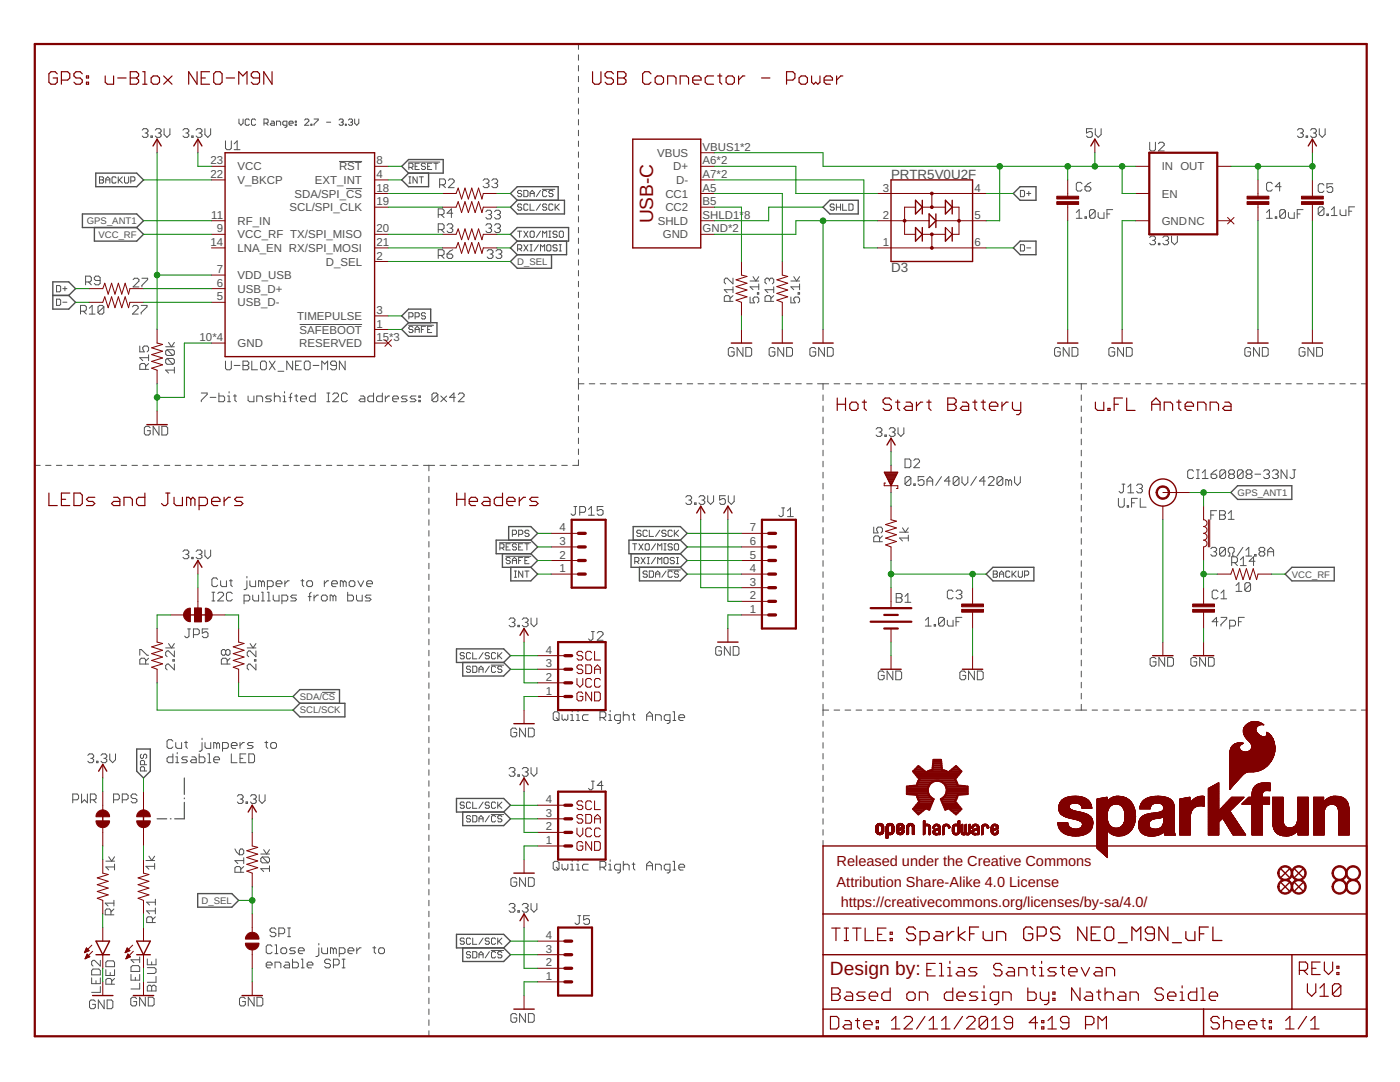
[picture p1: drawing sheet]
<svg xmlns="http://www.w3.org/2000/svg" width="279mm" height="216mm" viewBox="0 0 279 216" stroke-linecap="round" stroke-linejoin="round" font-family="sans-serif">
<defs><g id="words">
<g font-size="3.8" fill="#800000">
<text x="130.4" y="44.6" transform="rotate(-90 130.4 44.6)">USB-C</text>
<text x="165.6" y="194.6">Design by:</text>
</g>
<g font-size="2.9" fill="#800000">
<text x="167" y="172.9">Released under the Creative Commons</text>
<text x="167" y="176.9">Attribution Share-Alike 4.0 License</text>
<text x="167.8" y="181">https://creativecommons.org/licenses/by-sa/4.0/</text>
</g>
<g font-size="2.7" fill="#505050">
<text x="177.8" y="35.6">PRTR5V0U2F</text>
<text x="177.8" y="54.4">D3</text>
</g>
<g font-size="2.3" fill="#505050">
<text x="42" y="32.8">23</text>
<text x="42" y="35.5">22</text>
<text x="47.4" y="34">VCC</text>
<text x="67.7" y="34">RST</text>
<text x="75.1" y="32.8">8</text>
<text x="75.1" y="35.5">4</text>
<text x="131.1" y="31.3">VBUS</text>
<text x="134.4" y="34">D+</text>
<text x="140.2" y="30.1">VBUS1*2</text>
<text x="140.2" y="32.8">A6*2</text>
<text x="140.2" y="35.5">A7*2</text>
<text x="231.9" y="34">IN OUT</text>
<text x="47.4" y="36.7">V_BKCP</text>
<text x="58.8" y="39.4">SDA/SPI_CS</text>
<text x="62.8" y="36.7">EXT_INT</text>
<text x="75.1" y="38.2">18</text>
<text x="75.1" y="40.9">19</text>
<text x="132.8" y="39.4">CC1</text>
<text x="134.9" y="36.7">D-</text>
<text x="140.2" y="38.2">A5</text>
<text x="140.2" y="40.9">B5</text>
<text x="176.2" y="38.2">3</text>
<text x="194.5" y="38.2">4</text>
<text x="231.9" y="39.4">EN</text>
<text x="42.2" y="43.7">11</text>
<text x="43.3" y="46.4">9</text>
<text x="47.4" y="44.9">RF_IN</text>
<text x="47.4" y="47.6">VCC_RF TX/SPI_MISO</text>
<text x="57.8" y="42.1">SCL/SPI_CLK</text>
<text x="75.1" y="46.4">20</text>
<text x="131.3" y="44.9">SHLD</text>
<text x="132.3" y="47.6">GND</text>
<text x="132.8" y="42.1">CC2</text>
<text x="140.2" y="46.4">GND*2</text>
<text x="140.2" y="43.7">SHLD1*</text>
<text x="148.5" y="43.7">8</text>
<text x="176.2" y="43.7">2</text>
<text x="194.5" y="43.7">5</text>
<text x="231.9" y="44.9">GNDNC</text>
<text x="42" y="49.1">14</text>
<text x="47.4" y="50.3">LNA_EN RX/SPI_MOSI</text>
<text x="65" y="53">D_SEL</text>
<text x="75.1" y="49.1">21</text>
<text x="75.1" y="51.8">2</text>
<text x="176.2" y="49.1">1</text>
<text x="194.5" y="49.1">6</text>
<text x="43.3" y="54.5">7</text>
<text x="43.3" y="57.2">6</text>
<text x="43.3" y="59.9">5</text>
<text x="47.4" y="55.7">VDD_USB</text>
<text x="47.4" y="58.4">USB_D+</text>
<text x="47.4" y="61.1">USB_D-</text>
<text x="59.3" y="63.8">TIMEPULSE</text>
<text x="75.1" y="62.6">3</text>
<text x="75.1" y="65.4">1</text>
<text x="39.8" y="68.1">10*4</text>
<text x="47.4" y="69.3">GND</text>
<text x="59.7" y="69.3">RESERVED</text>
<text x="59.8" y="66.6">SAFEBOOT</text>
<text x="75.1" y="68.1">15*3</text>
<text x="111.7" y="106">4</text>
<text x="149.6" y="106">7</text>
<text x="111.7" y="111.5">2</text>
<text x="111.7" y="108.8">3</text>
<text x="149.6" y="111.5">5</text>
<text x="149.6" y="108.8">6</text>
<text x="111.7" y="114.2">1</text>
<text x="149.6" y="119.6">2</text>
<text x="149.6" y="116.9">3</text>
<text x="149.6" y="114.2">4</text>
<text x="149.6" y="122.3">1</text>
<text x="109" y="130.5">4</text>
<text x="109" y="135.9">2</text>
<text x="109" y="133.2">3</text>
<text x="109" y="138.6">1</text>
<text x="109" y="160.3">4</text>
<text x="109" y="165.7">2</text>
<text x="109" y="163">3</text>
<text x="109" y="168.4">1</text>
<text x="109" y="190.1">3</text>
<text x="109" y="187.4">4</text>
<text x="109" y="195.5">1</text>
<text x="109" y="192.8">2</text>
</g>
<g font-size="1.9" fill="#505050">
<text x="17.3" y="44.7">GPS_ANT1</text>
<text x="19.7" y="47.4">VCC_RF</text>
<text x="103.2" y="52.9">D_SEL</text>
<text x="247" y="99">GPS_ANT1</text>
<text x="257.8" y="115.2">VCC_RF</text>
<text x="59.8" y="142.4">SCL/SCK</text>
<text x="59.8" y="139.6">SDA/CS</text>
<text x="40.2" y="180.3">D_SEL</text>
</g>
</g></defs>
<g fill="none" stroke="#505050" stroke-width=".2">
<path d="M115.4 8.8v1.1M115.4 10.9v1.1M115.4 13.1v1.1M115.4 15.2v1.1M115.4 17.4v1.1M115.4 19.5v1.1M19.9 35.3h.6l.2 .2-.2 .4 .2 .4-.2 .2h-.6zM19.9 35.9h.6M21.1 36.5v-.8l.4-.4 .4 .4v.8M21.1 35.9h.8M23.2 35.5l-.2-.2h-.5l-.1 .2v.8l.1 .2h.5l.2-.2M23.6 35.3v1.2"/>
<path d="M23.8 35.9l.6 .6M24.4 35.3l-.8 .8M24.8 35.3v1l.2 .2h.5l.2-.2v-1M26.1 36.1h.6l.2-.2v-.4l-.2-.2h-.6v1.2M28.4 26l.3-.3h.6l.2 .3v.2l-.2 .3M29 26.5h.3M29.3 26.5l.2 .3v.3l-.2 .3h-.6l-.3-.3M30.1 27.1h.3v.3h-.3zM31 26l.3-.3h.6l.3 .3v.2l-.3 .3M31.6 26.5h.3M31.9 26.5l.3 .3v.3l-.3 .3h-.6l-.3-.3M32.7 25.7v1.1l.6 .6 .6-.6v-1.1"/>
<path d="M36.5 26l.3-.3h.6l.3 .3v.2l-.3 .3M37.1 26.5h.3M37.4 26.5l.3 .3v.3l-.3 .3h-.6l-.3-.3M38.3 27.1h.2v.3h-.2zM39.1 26l.3-.3h.6l.3 .3v.2l-.3 .3M39.7 26.5h.3M40 26.5l.3 .3v.3l-.3 .3h-.6l-.3-.3M40.9 25.7v1.1l.6 .6 .5-.6v-1.1M45 28.1v1.5l.3 .3h.6l.3-.3v-1.5M46.7 29.9h1.2M46.7 28.7l.6-.6v1.8M47.7 23.7v.9l.4 .4 .4-.4v-.9"/>
<path d="M49.8 24l-.2-.3h-.5l-.2 .3v.8l.2 .2h.5l.2-.2M51 24l-.2-.3h-.4l-.2 .3v.8l.2 .2h.4l.2-.2M52.7 24.6h.6l.2-.2v-.4l-.2-.3h-.6v1.3M53.1 24.6l.4 .4M54.1 24.2h.4l.3 .2v.6h-.7l-.2-.2 .2-.2h.7M55.2 25v-.8h.6l.2 .2v.6M57.3 25h-.7l-.2-.2v-.4l.2-.2h.7v1l-.5 .2M57.7 24.6h.8l-.2-.4h-.4l-.2 .2v.4l.2 .2h.4M58.9 24.2h.2v.2h-.2zM58.9 24.8h.2v.2h-.2zM60.8 24l.2-.3h.4l.2 .3v.2l-.8 .8h.8M62 24.8h.3v.2h-.3z"/>
<path d="M62.7 23.7h.8v.3l-.8 .8v.2M65.2 24.4h.8M67.7 24l.2-.3h.4l.2 .3-.2 .4M67.7 32.2h4.6M68.1 24.4h.2M68.3 24.4l.2 .2-.2 .4h-.4l-.2-.2M68.9 24.8h.2v.2h-.2zM69.1 37.6h3.2M69.5 24l.2-.3h.5l.2 .3-.2 .4M70 24.4h.2M70.2 24.4l.2 .2-.2 .4h-.5l-.2-.2M70.8 23.7v.9l.4 .4 .4-.4v-.9"/>
<path d="M81.5 32.3h6.3M81.6 33.4h.6l.2-.2v-.4l-.2-.2h-.6v1.2M81.6 36.5h.4M81.6 35.3h.4M81.8 35.3v1.2M82 33.4l.4 .4M82.8 33.2h.4M83.2 35.3v1.2l-.8-1.2v1.2M83.7 32.6h-.9v1.2h.9M83.7 35.3h.8M84.1 35.3v1.2M84.9 32.8l-.2-.2h-.4l-.2 .2 .2 .4h.4l.2 .2-.2 .4h-.4l-.2-.2"/>
<path d="M85.3 33.2h.4M86.2 32.6h-.9v1.2h.9M86.6 32.6h.8M87 32.6v1.2M87.7 36.9h.9l.3-.3v-.6l-.3-.3h-.9v1.7M88.3 36.9l.6 .5M89.5 36l.3-.3h.5l.3 .3v.3l-1.1 1.1h1.1M96.4 36l.3-.3h.6l.3 .3v.3l-.3 .3M97 36.6h.3M97.3 36.6l.3 .3v.3l-.3 .2h-.6l-.3-.2M98.1 36l.3-.3h.6l.3 .3v.3l-.3 .3M98.7 36.6h.3"/>
<path d="M99 36.6l.3 .3v.3l-.3 .2h-.6l-.3-.2M104.1 38.2l-.2-.2h-.4l-.2 .2 .2 .4h.4l.2 .2-.2 .4h-.4l-.2-.2M104.5 38h.7l.2 .2v.8l-.2 .2h-.7zM105.8 39.2v-.8l.4-.4 .4 .4v.8M105.8 38.6h.8M107.9 38l-.9 1.2M108.2 37.8h2.5M109.1 38.2l-.2-.2h-.4l-.2 .2v.8l.2 .2h.4l.2-.2M110.4 38.2l-.2-.2h-.5l-.2 .4 .2 .2h.5l.2 .4-.2 .2h-.5l-.2-.2M115.4 21.7v1.1M115.4 23.9v1M115.4 26v1.1"/>
<path d="M115.4 28.2v1M115.4 30.3v1.1M115.4 32.4v1.1M115.4 34.6v1.1M115.4 36.8v1M115.4 38.9v1.1M203.6 38h.7l.2 .2v.8l-.2 .2h-.7zM204.9 38.6h.8M205.3 38.2v.8M215.9 36.7l-.2-.3h-.6l-.3 .3v1.1l.3 .3h.6l.2-.3M216.5 37.3h.9l.3 .2v.3l-.3 .3h-.6l-.3-.3zM217.7 36.4l-.6 .3-.6 .6"/>
<path d="M218 25.7h-1.2v.8l.6-.3h.3l.3 .3v.6l-.3 .3h-.6l-.3-.3M218.6 25.7v1.1l.6 .6 .6-.6v-1.1M229.4 28.4v1.4l.3 .3h.6l.3-.3v-1.4M231.2 28.7l.3-.3h.6l.2 .3v.3l-1.1 1.1h1.1M253.9 36.7l-.3-.3h-.6l-.2 .3v1.1l.2 .3h.6l.3-.3M255.7 37.3h-1.2l.9-.9v1.7M258.9 26l.3-.3h.6l.3 .3v.2l-.3 .3M259.5 26.5h.3M259.8 26.5l.3 .3v.3l-.3 .3h-.6l-.3-.3M260.7 27.1h.3v.3h-.3zM261.6 26l.2-.3h.6l.3 .3v.2l-.3 .3M262.1 26.5h.3"/>
<path d="M262.4 26.5l.3 .3v.3l-.3 .3h-.6l-.2-.3M263.3 25.7v1.1l.6 .6 .6-.6v-1.1M264.2 37l-.3-.3h-.5l-.3 .3v1.1l.3 .3h.5l.3-.3M266 36.7h-1.2v.8l.6-.3h.3l.3 .3v.6l-.3 .3h-.6l-.3-.3M11.3 59.7h.6l.2 .2v.8l-.2 .2h-.6zM11.3 57h.6l.2 .2v.8l-.2 .2h-.6zM12.5 57.6h.9M13 57.2v.8M17.1 56.3h.8l.3-.3v-.6l-.3-.3h-.8v1.7M17.7 56.3l.5 .5M20 56h-.9l-.3-.3v-.3l.3-.3h.6l.3 .3v1.2l-.3 .2h-.6l-.3-.2M26.6 55.8l.3-.3h.5l.3 .3v.3l-1.1 1.2h1.1"/>
<path d="M28.3 55.5h1.2v.3l-1.2 1.2v.3M87.5 45.8h.8l.3-.3v-.5l-.3-.3h-.8v1.7M87.5 51h.8l.3-.3v-.6l-.3-.3h-.8v1.8M87.5 42.8h.8l.3-.3v-.5l-.3-.3h-.8v1.7M88 45.8l.6 .6M88 51l.6 .6M88 42.8l.6 .6M89.2 45l.3-.3h.6l.3 .3v.2l-.3 .3M89.2 50.7h.9l.3 .3v.3l-.3 .3h-.6l-.3-.3zM89.8 45.5h.3M90.1 45.5l.3 .3v.3l-.3 .3h-.6l-.3-.3M90.4 49.8l-.6 .3-.6 .6"/>
<path d="M90.4 42.5h-1.2l.9-.8v1.7M97 45l.2-.3h.6l.3 .3v.2l-.3 .3M97 42.2l.2-.2h.6l.3 .2v.3l-.3 .3M97.2 50.1l.3-.3h.6l.3 .3v.3l-.3 .3M97.5 45.5h.3M97.5 42.8h.3M97.8 50.7h.3M97.8 42.8l.3 .3v.3l-.3 .3h-.6l-.2-.3M97.8 45.5l.3 .3v.3l-.3 .3h-.6l-.2-.3M98.1 50.7l.3 .3v.3l-.3 .3h-.6l-.3-.3M98.7 45l.3-.3h.6l.3 .3v.2l-.3 .3M98.7 42.2l.3-.2h.6l.3 .2v.3l-.3 .3"/>
<path d="M99 50.1l.3-.3h.5l.3 .3v.3l-.3 .3M99.3 45.5h.3M99.3 42.8h.3M99.5 50.7h.3M99.6 45.5l.3 .3v.3l-.3 .3h-.6l-.3-.3M99.6 42.8l.3 .3v.3l-.3 .3h-.6l-.3-.3M99.8 50.7l.3 .3v.3l-.3 .3h-.5l-.3-.3M103.3 49.7h.6l.2-.2v-.5l-.2-.2h-.6v1.3M103.3 46.1h.8M103.7 46.1v1.3M103.7 49.7l.4 .4M104.1 40.9l-.2-.2h-.4l-.2 .2 .2 .4h.4l.2 .2-.2 .5h-.4l-.2-.3"/>
<path d="M104.5 48.8l.9 1.3M104.5 46.1l.9 1.3M105.4 40.9l-.2-.2h-.4l-.3 .2v.8l.3 .3h.4l.2-.3M105.4 48.8l-.9 1.3M105.4 46.1l-.9 1.3M105.8 46.3l.2-.2h.4l.2 .2v.9l-.2 .2h-.4l-.2-.2zM105.8 40.7v1.3h.8M105.8 48.8h.4M105.8 50.1h.4M106 48.8v1.3M107.4 48.8l-.8 1.3M107.9 40.7l-.9 1.3"/>
<path d="M107.9 50.1v-1.3l.4 .5 .4-.5v1.3M107.9 46.1l-.9 1.3M108.3 47.4v-1.3l.4 .4 .4-.4v1.3M109.1 40.9l-.2-.2h-.4l-.2 .4 .2 .2h.4l.2 .4-.2 .3h-.4l-.2-.3M109.3 48.8h.4l.2 .2v.9l-.2 .2h-.4l-.2-.2v-.9zM109.5 46.1h.4M109.5 47.4h.4M109.7 46.1v1.3M110.4 40.9l-.2-.2h-.5l-.2 .2v.8l.2 .3h.5l.2-.3M110.8 40.7v1.3M111 41.3l.6 .7M111.2 49l-.2-.2h-.4l-.2 .2 .2 .5h.4l.2 .2-.2 .4h-.4l-.2-.2"/>
<path d="M111.2 46.3l-.2-.2h-.4l-.2 .2 .2 .5h.4l.2 .2-.2 .4h-.4l-.2-.2M111.6 48.8h.4M111.6 40.7l-.8 .8M111.6 50.1h.4M111.8 48.8v1.3M111.8 46.1h.4l.2 .2v.9l-.2 .2h-.4l-.2-.2v-.9zM115.4 41.1v1M115.4 43.2v1.1M115.4 45.4v1.1M115.4 47.5v1.1M115.4 49.7v1.1M115.4 51.8v1.1"/>
<path d="M115.4 54v1.1M115.4 56.1v1.1M115.4 58.3v1.1M146.3 55.5v1.1l-1.2-1.1h-.3l-.3 .3v.6l.3 .2M146.3 59l-.6 .6M146.3 57.8h-1.8l.6 .6M146.3 57.2v1.2M149.7 59.3v1.1h.9l-.3-.5v-.3l.3-.3h.6l.2 .3v.6l-.2 .2M149.7 56.1h1.7M150.3 55.2l.6 .9 .5-.9M151.2 58.4h.2v.3h-.2zM151.4 56.7v1.1"/>
<path d="M151.4 57.2h-1.7l.6 .6M153.5 55.8v.3M153.5 55.8l-.3-.3h-.2l-.3 .3v.6l.3 .2M153.5 55.8l.3-.3h.3l.3 .3v.6l-.3 .2M154.4 57.8h-1.7l.5 .6M154.4 59l-.6 .6M154.4 57.2v1.2M157.8 59.3v1.1h.9l-.3-.5v-.3l.3-.3h.6l.3 .3v.6l-.3 .2M157.8 56.1h1.8M158.4 55.2l.6 .9 .6-.9M159.3 58.4h.3v.3h-.3zM159.6 57.2h-1.8l.6 .6"/>
<path d="M159.6 56.7v1.1M166.5 40.9l-.2-.2h-.4l-.2 .2 .2 .4h.4l.2 .2-.2 .5h-.4l-.2-.3M166.9 41.3h.8M166.9 40.7v1.3M167.7 40.7v1.3M168.2 40.7v1.3h.8M169.4 40.7h.6l.2 .2v.8l-.2 .3h-.6zM203.6 48.8h.7l.2 .2v.9l-.2 .2h-.7zM204.9 49.5h.8M214.8 43.6h1.1M214.8 42.4l.6-.6v1.8M216.5 43.3h.3v.3h-.3z"/>
<path d="M218.6 42.1v1.2l-.3 .3h-.6l-.3-.3M218.6 42.1l-.3-.3h-.6l-.3 .3v1.2M218.6 42.1l-1.2 1.2M219.2 42.4v.9l.3 .3h.8v-1.2M220.9 42.7h.6M222.1 41.8h-1.2v1.8M229.4 47.4l.3-.3h.6l.3 .3v.3l-.3 .3M230 48h.3M230.3 48l.3 .3v.3l-.3 .2h-.6l-.3-.2M231.2 48.6h.3v.2h-.3zM232.1 47.4l.2-.3h.6l.3 .3v.3l-.3 .3M232.6 48h.3"/>
<path d="M232.9 48l.3 .3v.3l-.3 .2h-.6l-.2-.2M233.8 47.1v1.2l.6 .5 .6-.5v-1.2M252.8 42.4l.5-.6v1.8M252.8 43.6h1.1M254.5 43.3h.3v.3h-.3zM256.5 42.1v1.2l-.2 .3h-.6l-.3-.3M256.5 42.1l-.2-.3h-.6l-.3 .3v1.2M256.5 42.1l-1.1 1.2M257.1 42.4v.9l.3 .3h.9v-1.2M258.9 42.7h.6M260.1 41.8h-1.2v1.8M264.2 41.6l-.3-.3h-.5l-.3 .3v1.1"/>
<path d="M264.2 41.6v1.1l-.3 .3h-.5l-.3-.3M264.2 41.6l-1.1 1.1M264.8 42.7h.3v.3h-.3zM265.7 43h1.1M265.7 41.8l.6-.5v1.7M267.4 41.8v.9l.3 .3h.9v-1.2M269.2 42.1h.6M270.3 41.3h-1.1v1.7M12.5 60.3h.9M16.1 62.1h.8l.3-.3v-.6l-.3-.3h-.8v1.8M16.6 62.1l.6 .6M17.8 62.7h1.2"/>
<path d="M17.8 61.5l.6-.6v1.8M20.7 61.2l-.3-.3h-.5l-.3 .3v1.2M20.7 61.2v1.2l-.3 .3h-.5l-.3-.3M20.7 61.2l-1.1 1.2M26.4 61.2l.3-.3h.6l.3 .3v.3l-1.2 1.2h1.2M27.9 69v1.2h.9l-.3-.6v-.3l.3-.3h.6l.3 .3v.6l-.3 .3M28.2 60.9h1.1v.3l-1.1 1.2v.3M29.1 73.7v-.9l-.3-.3h-.6l-.3 .3v.9h1.8M29.7 72.5l-.6 .6M29.7 71.4h-1.8l.6 .6M29.7 70.8v1.2M33.1 69.2h1.7"/>
<path d="M33.4 69.8l1.1 1.1M33.4 69.8h1.1l.3 .3v.6l-.3 .2M33.4 71.5h1.1l.3 .3v.6l-.3 .3M33.4 69.8l-.3 .3v.6l.3 .2h1.1M33.4 71.5l-.3 .3v.6l.3 .3h1.1M33.4 71.5l1.1 1.2M33.6 68.3l.6 .9 .6-.9M34.8 73.3v1.1M34.8 73.9h-1.7l.5 .5M40.2 78.4h1.1v.3l-1.1 1.2v.3M41.9 79.3h1.2M43.7 78.4v1.8h.9l.2-.3v-.6l-.2-.3h-.9"/>
<path d="M45 72.1v1.4l.3 .3h.6l.3-.3v-1.4M45.4 79h.3v1.2M45.7 78.1v.3M46.6 79h.6M46.7 72.9h1.2M46.9 78.7v1.2l.3 .3M48.5 72.1h.9l.3 .2v.3l-.3 .3 .3 .3v.3l-.3 .3h-.9zM48.5 72.9h.9M49.5 79v.9l.3 .3h.9v-1.2M50.2 72.1v1.7h1.2M52 72.3l.3-.2h.6l.2 .2v1.2l-.2 .3h-.6l-.3-.3zM53.7 72.1l1.2 1.7"/>
<path d="M54.2 79h-.9l-.3 .3 .3 .3h.6l.3 .3-.3 .3h-.9M54.8 79.3l.2-.3h.6l.3 .3v.9M54.8 78.4v1.8M54.9 72.1l-1.2 1.7M55.5 74.1h1.1M56.5 79h.3v1.2M56.8 78.1v.3M57.7 79.3h.6M58.3 78.4l-.3 .3v1.5M58.4 72.1v1.7l-1.2-1.7v1.7M58.8 79h.6M59 72.9h.6"/>
<path d="M59.1 78.7v1.2l.3 .3M59.8 64.7h12.5M60 79.6h1.2v-.3l-.3-.3h-.6l-.3 .3v.6l.3 .3h.6M60.1 72.1h-1.1v1.7h1.1M61 72.1h.6l.3 .2v1.2l-.3 .3h-.6l-.3-.3v-1.2zM62.5 72.9h1.1M62.9 78.4v1.8h-.9l-.3-.3v-.6l.3-.3h.9M64.2 73.8v-1.7l.6 .5 .6-.5v1.7M65.2 78.4h.6M65.5 78.4v1.8M66.4 78.7l.3-.3h.6l.3 .3v.3l-1.2 1.2h1.2M67.1 72.9h-.8l-.3-.3v-.3l.3-.2h.5l.3 .2v1.2l-.3 .3h-.5l-.3-.3"/>
<path d="M68.9 72.1v1.7l-1.2-1.7v1.7M69.3 78.7l-.3-.3h-.5l-.3 .3v1.2l.3 .3h.5l.3-.3M71.9 79h.6l.3 .3v.9h-.9l-.3-.3 .3-.3h.9M74.5 78.4v1.8h-.8l-.3-.3v-.6l.3-.3h.8M76.3 78.4v1.8h-.9l-.3-.3v-.6l.3-.3h.9M76.9 79v1.2M77.8 79h-.3l-.6 .6M78.4 79.6h1.1v-.3l-.3-.3h-.6l-.2 .3v.6l.2 .3h.6M81.3 79h-.9l-.3 .3 .3 .3h.6l.3 .3-.3 .3h-.9M81.5 64.9h5M81.6 63.2h.6l.2-.2v-.4l-.2-.2h-.6v1.2M82.4 65.3l-.2-.2h-.4l-.2 .4 .2 .2h.4l.2 .4-.2 .3h-.4l-.2-.3"/>
<path d="M82.8 63.2h.7l.2-.2v-.4l-.2-.2h-.7v1.2M82.8 66.4v-.9l.4-.4 .5 .4v.9M82.8 65.7h.9M83 79h-.9l-.2 .3 .2 .3h.6l.3 .3-.3 .3h-.8M83.6 79h.3v.3h-.3zM83.6 79.9h.3v.3h-.3zM84.1 65.7h.4M84.9 62.6l-.2-.2h-.4l-.2 .4 .2 .2h.4l.2 .4-.2 .2h-.4l-.2-.2M84.9 65.1h-.8v1.3M85.3 65.7h.4M86.2 65.1h-.9v1.3h.9M87.4 78.7l-.3-.3h-.6l-.3 .3v1.2"/>
<path d="M87.4 78.7v1.2l-.3 .3h-.6l-.3-.3M87.4 78.7l-1.2 1.2M88 79l1.1 1.2M89.1 79l-1.1 1.2M90.9 79.3h-1.2l.9-.9v1.8M91.5 78.7l.3-.3h.5l.3 .3v.3l-1.1 1.2h1.1M115.4 76.6h1.1M115.4 60.4v1.1M115.4 62.6v1.1M115.4 64.7v1.1M115.4 66.9v1.1M115.4 69v1.1"/>
<path d="M115.4 71.2v1.1M115.4 73.3v1.1M115.4 75.5v2.2M115.4 78.8v1.1M117.6 76.6h1.1M119.8 76.6h1.1M121.9 76.6h1.1M124.1 76.6h1.1M126.3 76.6h1.1M128.5 76.6h1.1M130.6 76.6h1.1M132.8 76.6h1.1"/>
<path d="M135 76.6h1.1M137.1 76.6h1.1M139.3 76.6h1.1M141.5 76.6h1.1M143.6 76.6h1.1M145.7 60.1v-.8l-.3-.3h-.6l-.3 .3v.8h1.8M145.8 76.6h1.1M146.5 69.6l-.3-.3h-.6l-.2 .3v1.2l.2 .3h.6l.3-.3v-.6h-.6M148 76.6h1.1M148.3 69.3v1.8l-1.2-1.8v1.8M148.8 69.3h.9l.3 .3v1.2l-.3 .3h-.9zM150.1 76.6h1.1"/>
<path d="M152.3 76.6h1.1M153.8 60.1v-.8l-.3-.3h-.5l-.3 .3v.8h1.7M154.5 76.6h1.1M154.6 69.6l-.2-.3h-.6l-.3 .3v1.2l.3 .3h.6l.2-.3v-.6h-.5M156.4 69.3v1.8l-1.2-1.8v1.8M156.7 76.6h1.1M157 69.3h.9l.3 .3v1.2l-.3 .3h-.9zM158.8 76.6h1.1M161 76.6h1.1M162.8 69.6l-.3-.3h-.6l-.3 .3v1.2l.3 .3h.6l.3-.3v-.6h-.6M163.2 76.6h2.2M164.3 76.6v1.1"/>
<path d="M164.3 78.8v1.1M164.5 69.3v1.8l-1.1-1.8v1.8M165.1 69.3h.9l.3 .3v1.2l-.3 .3h-.9zM166.5 76.6h1.1M168.6 76.6h1.2M170.8 76.6h1.2M173 76.6h1.2M175.2 76.6h1.1M177.4 76.6h1.1M179.6 76.6h1.1M181.8 76.6h1.1M184 76.6h1.1"/>
<path d="M186.2 76.6h1.1M188.4 76.6h1.1M190.6 76.6h1.1M192.7 76.6h1.2M194.9 76.6h1.2M197.1 76.6h1.2M199.3 76.6h1.1M201.5 76.6h1.1M203.7 76.6h1.1M205.9 76.6h1.1M208.1 76.6h1.1M210.3 76.6h1.1"/>
<path d="M211.6 69.6l-.3-.3h-.6l-.2 .3v1.2l.2 .3h.6l.3-.3v-.6h-.6M212.5 76.6h1.1M213.4 69.3v1.8l-1.2-1.8v1.8M214 69.3h.8l.3 .3v1.2l-.3 .3h-.8zM214.7 76.6h2.2M215.8 76.6v1.1M215.8 78.8v1.1M218 76.6h1M220.1 76.6h1.1M222.2 76.6h1.1M222.5 69.6l-.3-.3h-.6l-.3 .3v1.2l.3 .3h.6l.3-.3v-.6h-.6M224.2 69.3v1.8l-1.1-1.8v1.8"/>
<path d="M224.4 76.6h1.1M224.8 69.3h.9l.3 .3v1.2l-.3 .3h-.9zM226.5 76.6h1.1M228.7 76.6h1.1M230.8 76.6h1.1M233 76.6h1.1M235.1 76.6h1.1M237.3 76.6h1.1M239.4 76.6h1.1M241.6 76.6h1.1M243.7 76.6h1.1M245.9 76.6h1.1"/>
<path d="M248 76.6h1.1M249.6 69.6l-.3-.3h-.6l-.3 .3v1.2l.3 .3h.6l.3-.3v-.6h-.6M250.2 76.6h1.1M251.3 69.3v1.8l-1.1-1.8v1.8M251.9 69.3h.9l.3 .3v1.2l-.3 .3h-.9zM252.3 76.6h1.1M254.5 76.6h1.1M256.6 76.6h1.1M258.8 76.6h1.1M260.4 69.6l-.3-.3h-.5l-.3 .3v1.2l.3 .3h.5l.3-.3v-.6h-.5M260.9 76.6h1.1M262.2 69.3v1.8l-1.2-1.8v1.8"/>
<path d="M262.8 69.3h.8l.3 .3v1.2l-.3 .3h-.8zM263.1 76.6h1.1M265.2 76.6h1.1M267.4 76.6h1.1M269.5 76.6h1.1M271.7 76.6h1.1M6.9 92.9h1.1M9.1 92.9h1.1M11.3 92.9h1M13.4 92.9h1.1M15.6 92.9h1.1M17.7 92.9h1.1"/>
<path d="M19.9 92.9h1.1M22 92.9h1.1M24.2 92.9h1.1M26.3 92.9h1.1M28.5 92.9h1.1M30 85.4l-.3-.3h-.6l-.3 .3v1.1l.3 .3h.6l.3-.3v-.6h-.6M30.6 92.9h1.1M31.7 85.1v1.7l-1.1-1.7v1.7M32.3 85.1h.9l.3 .3v1.1l-.3 .3h-.9zM32.8 92.9h1.1M34.9 92.9h1.1M37.1 92.9h1.1"/>
<path d="M39.3 92.9h1M41.4 92.9h1.1M43.6 92.9h1.1M45.4 80.2h.6M45.7 92.9h1.1M47.9 92.9h1.1M50 92.9h1.1M51.2 80.2v-1.2h.9l.3 .3v.9M52.2 92.9h1.1M54.4 92.9h1M56.5 80.2h.6M56.5 92.9h1.1"/>
<path d="M58.7 92.9h1.1M60.8 92.9h1.1M63 92.9h1.1M65.1 92.9h1.1M65.2 80.2h.6M67.3 92.9h1.1M69.4 92.9h1.1M71.6 92.9h1.1M73.7 92.9h1.1M75.9 92.9h1.1M78 92.9h1.1M80.2 92.9h1.1"/>
<path d="M82.4 92.9h1M84.5 92.9h2.2M85.6 92.9v1.1M85.6 95v1.1M85.6 97.2v1.1M85.6 99.4v1.1M87.8 92.9h1.1M90 92.9h1.2M92.2 92.9h1.2M94.4 92.9h1.2M96.6 92.9h1.2M98.8 92.9h1.2"/>
<path d="M101 92.9h1.2M103.3 92.9h1.1M105.5 92.9h1.1M107.7 92.9h1.1M109.9 92.9h1.1M112.1 92.9h1.1M115.4 91.8v1.1h-1.1M115.4 80.9v1.1M115.4 83.1v1.1M115.4 85.3v1.1M115.4 87.4v1.1M115.4 89.6v1.1"/>
<path d="M136.9 99.2l.3-.3h.5l.3 .3v.3l-.3 .3M137.5 99.8h.2M137.7 99.8l.3 .3v.3l-.3 .2h-.5l-.3-.2M139.5 99.2l.3-.3h.6l.3 .3v.3l-.3 .3M140.1 99.8h.3M140.4 99.8l.3 .3v.3l-.3 .2h-.6l-.3-.2M141.2 98.9v1.2l.6 .5 .6-.5v-1.2M144.8 98.9h-1.2v.9l.6-.3h.3l.3 .3v.6l-.3 .2h-.6l-.3-.2M145.4 98.9v1.2l.5 .5 .6-.5v-1.2M164.3 81v1.1M164.3 83.2v1.1M164.3 85.4v1.2"/>
<path d="M164.3 87.6v1.2M164.3 89.8v1.2M164.3 92v1.2M164.3 94.2v1.2M164.3 96.4v1.2M164.3 98.6v1.2M174.8 85.6l.3-.3h.6l.3 .3v.3l-.3 .3M175.4 86.2h.3M175.7 86.2l.3 .3v.3l-.3 .3h-.6l-.3-.3M176.6 86.8h.3v.3h-.3zM177.5 85.6l.3-.3h.5l.3 .3v.3l-.3 .3M178.1 86.2h.2"/>
<path d="M178.3 86.2l.3 .3v.3l-.3 .3h-.5l-.3-.3M179.2 85.3v1.2l.6 .6 .6-.6v-1.2M180.6 91.6h.9l.3 .3v1.1l-.3 .3h-.9zM181.8 95.4l-.3-.3h-.6l-.3 .3v1.2M181.8 95.4v1.2l-.3 .3h-.6l-.3-.3M181.8 95.4l-1.2 1.2M182.4 96.6h.2v.3h-.2zM182.4 91.9l.2-.3h.6l.3 .3v.3l-1.1 1.1h1.1M184.4 95.1h-1.2v.9l.6-.3h.3l.3 .3v.6l-.3 .3h-.6l-.3-.3M185 96.9v-1.2l.6-.6 .5 .6v1.2M185 96h1.1M187.9 95.1l-1.2 1.8"/>
<path d="M189.6 96h-1.1l.9-.9v1.8M191.4 95.4l-.3-.3h-.6l-.3 .3v1.2M191.4 95.4v1.2l-.3 .3h-.6l-.3-.3M191.4 95.4l-1.2 1.2M192 95.1v1.2l.6 .6 .5-.6v-1.2M194.9 95.1l-1.2 1.8M196.6 96h-1.1l.8-.9v1.8M197.2 95.4l.3-.3h.6l.3 .3v.3l-1.2 1.2h1.2M200.1 95.4l-.3-.3h-.5l-.3 .3v1.2M200.1 95.4v1.2l-.3 .3h-.5l-.3-.3M200.1 95.4l-1.1 1.2M201.3 96l-.3-.3h-.3v1.2"/>
<path d="M201.3 96v.9M201.3 96l.3-.3 .3 .3v.9M202.5 95.1v1.2l.6 .6 .5-.6v-1.2M215.8 81v1.1M215.8 83.2v1.1M215.8 85.4v1.2M215.8 87.6v1.2M215.8 89.8v1.2M215.8 92v1.2M215.8 94.2v1.2M215.8 96.4v1.2M215.8 98.6v1.2"/>
<path d="M223.2 99.4v1.5l.3 .3h.6l.3-.3v-1.5M223.9 96.6h.6M224.2 96.6v1.4l-.3 .3h-.3l-.3-.3M225.1 98.3h1.2M225.1 97.2l.6-.6v1.7M226.8 96.9l.3-.3h.6l.3 .3v.3l-.3 .3M227 99.4h-1.2v1.8M227.4 97.5h.3M227.6 99.4v1.8h1.1M227.7 97.5l.3 .3v.2l-.3 .3h-.6l-.3-.3M238.2 94l-.3-.3h-.6l-.3 .3v1.2l.3 .3h.6l.3-.3M238.8 93.7h.6"/>
<path d="M238.8 95.5h.6M239.1 93.7v1.8M239.9 95.5h1.2M239.9 94.3l.6-.6v1.8M241.7 94.6h.9l.2 .3v.3l-.2 .3h-.6l-.3-.3zM242.8 93.7l-.5 .3-.6 .6M244.6 94l-.3-.3h-.6l-.3 .3v1.2M244.6 94v1.2l-.3 .3h-.6l-.3-.3M244.6 94l-1.2 1.2M245.5 94.6l-.3-.3v-.3l.3-.3h.6l.3 .3v.3l-.3 .3M245.5 94.6l-.3 .3v.3l.3 .3h.6l.3-.3v-.3l-.3-.3M245.5 94.6h.6"/>
<path d="M248.1 94l-.3-.3h-.6l-.2 .3v1.2M248.1 94v1.2l-.3 .3h-.6l-.2-.3M248.1 94l-1.1 1.2M249 94.6l-.3-.3v-.3l.3-.3h.6l.3 .3v.3l-.3 .3M249 94.6l-.3 .3v.3l.3 .3h.6l.3-.3v-.3l-.3-.3M249 94.6h.6M250.4 94.6h1.2M252.2 94l.3-.3h.5l.3 .3v.3l-.3 .3M252.8 94.6h.2M253 94.6l.3 .3v.3l-.3 .3h-.5l-.3-.3M253.9 94l.3-.3h.6l.3 .3v.3l-.3 .3M254.5 94.6h.3"/>
<path d="M254.8 94.6l.3 .3v.3l-.3 .3h-.6l-.3-.3M256.8 93.7v1.8l-1.1-1.8v1.8M258 93.7h.6M258.3 93.7v1.5l-.3 .3h-.3l-.3-.3M36.5 110l.3-.3h.6l.3 .3v.3l-.3 .3M37.1 110.6h.3M37.4 110.6l.3 .3v.3l-.3 .3h-.6l-.3-.3M38.3 111.2h.2v.3h-.2zM39.1 110l.3-.3h.6l.3 .3v.3l-.3 .3M39.7 110.6h.3M40 110.6l.3 .3v.3l-.3 .3h-.6l-.3-.3M40.9 109.7v1.2l.6 .6 .5-.6v-1.2"/>
<path d="M42.3 119.9h.6M42.3 118.2h.6M42.6 118.2v1.7M43.4 115.6l-.2-.3h-.6l-.3 .3v1.2l.3 .3h.6l.2-.3M43.5 118.4l.2-.2h.6l.3 .2v.3l-1.1 1.2h1.1M44 115.9v.9l.3 .3h.9v-1.2M45.8 115.9h.6M46.1 115.6v1.2l.3 .3M46.4 118.4l-.3-.2h-.6l-.3 .2v1.2l.3 .3h.6l.3-.3M48.7 119.9h.9l.2-.3v-.6l-.2-.3h-.9v1.8M49.3 115.9v1.4l-.3 .3h-.3M49.3 115v.3"/>
<path d="M49.9 115.9v.9l.2 .3h.9v-1.2M50.4 118.7v.9l.3 .3h.9v-1.2M52.2 116.2l-.3-.3h-.3v1.2M52.2 116.2v.9M52.2 116.2l.3-.3 .3 .3v.9M52.2 119.9h.6M52.2 118.2h.3v1.7M53.4 117.1h.8l.3-.3v-.6l-.3-.3h-.8v1.7M53.4 119.9h.5M53.4 118.2h.3v1.7M54.5 118.7v.9l.3 .3h.9v-1.2M55.1 116.5h1.2v-.3l-.3-.3h-.6l-.3 .3v.6l.3 .3h.6"/>
<path d="M56.3 119.9h.8l.3-.3v-.6l-.3-.3h-.8v1.8M56.9 115.9v1.2M57.7 115.9h-.3l-.5 .6M59.2 118.7h-.9l-.3 .3 .3 .3h.6l.3 .3-.3 .3h-.9M60 115.9h.6M60.3 115.6v1.2l.3 .3M61.2 116.2l.3-.3h.6l.3 .3v.6l-.3 .3h-.6l-.3-.3zM61.5 119h.6M62.1 118.2l-.3 .2v1.5M62.7 118.7v1.2M63.5 118.7h-.2l-.6 .6M64.1 119l.3-.3h.6l.3 .3v.6l-.3 .3h-.6l-.3-.3z"/>
<path d="M64.7 115.9v1.2M65.6 115.9h-.3l-.6 .6M66.2 116.5h1.1v-.3l-.2-.3h-.6l-.3 .3v.6l.3 .3h.6M66.5 119l-.3-.3h-.3v1.2M66.5 119v.9M66.5 119l.3-.3 .2 .3v.9M68.5 116.2l-.3-.3h-.3v1.2M68.5 116.2v.9M68.5 116.2l.3-.3 .3 .3v.9M69.4 118.2v1.7h.9l.2-.3v-.6l-.2-.3h-.9M70 115.9h.5l.3 .3v.6l-.3 .3h-.5l-.3-.3v-.6zM71.1 118.7v.9l.3 .3h.9v-1.2"/>
<path d="M71.4 115.9l.6 1.2 .6-1.2M73.2 116.5h1.1v-.3l-.3-.3h-.5l-.3 .3v.6l.3 .3h.5M74 118.7h-.8l-.3 .3 .3 .3h.5l.3 .3-.3 .3h-.8M85.6 101.5v1.1M85.6 103.7v1.1M85.6 105.9v1.1M85.6 108.1v1.1M85.6 110.2v1.1M85.6 112.4v1.1M85.6 114.6v1.1M85.6 116.7v1.1M85.6 118.9v1.1"/>
<path d="M99.7 108.3h6.2M99.8 109.3h.6l.2-.2v-.4l-.2-.2h-.6v1.2M100.2 109.3l.4 .4M100.9 111h5M101 109.1h.4M101.8 108.5h-.8v1.2h.8M101.8 111.4l-.2-.2h-.4l-.2 .2 .2 .4h.4l.2 .3-.2 .4h-.4l-.2-.2M102.3 106.6h.6l.2-.2v-.4l-.2-.2h-.6v1.2M102.3 112.5v-.9l.4-.4 .4 .4v.9M102.3 111.8h.8M102.7 113.9h.4M102.7 115.2h.4"/>
<path d="M102.9 113.9v1.3M103.1 108.7l-.2-.2h-.4l-.2 .2 .2 .4h.4l.2 .2-.2 .4h-.4l-.2-.1M103.5 106.6h.6l.2-.2v-.4l-.2-.2h-.6v1.2M103.5 109.1h.4M103.5 111.8h.4M104.3 108.5h-.8v1.2h.8M104.3 111.2h-.8v1.3M104.3 113.9v1.3l-.8-1.3v1.3M104.8 113.9h.8M104.8 108.5h.8M104.8 111.8h.4M105.2 108.5v1.2"/>
<path d="M105.2 113.9v1.3M105.6 106l-.2-.2h-.4l-.2 .2 .2 .4h.4l.2 .2-.2 .4h-.4l-.2-.2M105.6 111.2h-.8v1.3h.8M114.5 101.1h.6M114.8 101.1v1.4l-.3 .3h-.3l-.2-.3M115.7 102.2h.9l.3-.3v-.5l-.3-.3h-.9v1.7M117.5 102.8h1.1M117.5 101.7l.5-.6v1.7M120.4 101.1h-1.2v.8l.6-.2h.3l.3 .2v.6l-.3 .3h-.6l-.3-.3M126.3 108.5h.8M126.7 112.1h.6l.2-.3v-.4l-.2-.2h-.6v1.3M126.7 108.5v1.2"/>
<path d="M127.1 112.1l.4 .4M127.5 108.5l.8 1.2M127.9 106l-.2-.2h-.4l-.2 .4 .2 .2h.4l.2 .4-.2 .2h-.4l-.2-.2M127.9 111.2l.9 1.3M128.3 108.5l-.8 1.2M128.8 108.7l.2-.2h.4l.2 .2v.9l-.2 .1h-.4l-.2-.1zM128.8 111.2l-.9 1.3M129.2 111.2h.4M129.2 106l-.2-.2h-.5l-.2 .2v.8l.2 .2h.5l.2-.2M129.2 114.2l-.2-.3h-.5l-.2 .3 .2 .4h.5l.2 .2-.2 .4h-.5l-.2-.2M129.2 112.5h.4M129.4 111.2v1.3"/>
<path d="M129.6 105.8v1.2h.8M129.6 113.9h.6l.2 .3v.8l-.2 .2h-.6zM130.8 115.2v-.9l.5-.4 .4 .4v.9M130.8 114.6h.9M130.8 111.2l-.8 1.3M130.8 108.5l-.8 1.2M131.3 109.7v-1.2l.4 .4 .4-.4v1.2M131.3 112.5v-1.3l.4 .4 .4-.4v1.3M131.7 105.8l-.9 1.2M132.5 109.7h.4M132.5 111.4l.2-.2h.4l.2 .2v.9l-.2 .2h-.4l-.2-.2zM132.5 108.5h.4"/>
<path d="M132.7 108.5v1.2M132.9 106l-.2-.2h-.4l-.2 .4 .2 .2h.4l.2 .4-.2 .2h-.4l-.2-.2M132.9 113.9l-.8 1.3M133.3 113.7h2.5M134.2 108.7l-.2-.2h-.5l-.2 .2 .2 .4h.5l.2 .5-.2 .1h-.5l-.2-.1M134.2 106l-.2-.2h-.5l-.2 .2v.8l.2 .2h.5l.2-.2M134.2 114.2l-.2-.3h-.5l-.2 .3v.8l.2 .2h.5l.2-.2M134.6 108.7l.2-.2h.4l.2 .2v.9l-.2 .1h-.4l-.2-.1zM134.6 111.4l-.2-.2h-.4l-.2 .2 .2 .4h.4l.2 .3-.2 .4h-.4l-.2-.2M134.6 105.8v1.2M134.8 106.4l.6 .6M135 111.2h.4"/>
<path d="M135 112.5h.4M135.2 111.2v1.3M135.4 114.2l-.2-.3h-.4l-.2 .3 .2 .4h.4l.2 .2-.2 .4h-.4l-.2-.2M135.4 105.8l-.8 .8M138.6 100.4h.3v.2h-.3zM156 101.3h.6M156.3 101.3v1.5l-.3 .3h-.3l-.3-.3M157.2 101.9l.6-.6v1.8M157.2 103.1h1.1M164.3 100.8v1.2M164.3 103.1v1.1M164.3 105.3v1.1"/>
<path d="M164.3 107.5v1.1M164.3 109.7v1.1M164.3 111.9v1.1M164.3 114.1v1.1M164.3 116.3v1.1M164.3 118.5v1.1M174.4 105.2v1.1h.8l-.2-.5v-.3l.2-.3h.6l.3 .3v.5l-.3 .3M175.5 108.1v-.9l-.3-.3h-.5l-.3 .3v.9h1.7M176.1 106.9l-.6 .6M178.9 119.3h.8M178.9 118.4h.8l.3 .3v.3l-.3 .3 .3 .3v.3l-.3 .3h-.8zM179.5 106.2h1.8"/>
<path d="M180.1 105.3l.6 .9 .6-.9M180.6 119l.6-.6v1.8M181.3 107.4h-1.8l.6 .5M181.3 106.8v1.1M190.2 118l-.3-.2h-.6l-.2 .2v1.2l.2 .3h.6l.3-.3M190.8 118l.3-.2h.6l.3 .2v.3l-.3 .3M191.4 118.6h.3M191.7 118.6l.3 .3v.3l-.3 .3h-.6l-.3-.3M198.2 113.9h.6l.3 .3-.3 .4 .3 .4-.3 .2h-.6zM198.2 114.6h.6M199.5 114.6h.8M199.5 115.2v-.9l.4-.4 .4 .4v.9"/>
<path d="M201.5 114.2l-.2-.3h-.4l-.2 .3v.8l.2 .2h.4l.2-.2M202 113.9v1.3M202.2 114.6l.6 .6M202.8 113.9l-.8 .9M203.2 113.9v1.1l.2 .2h.4l.2-.2v-1.1M204.5 114.8h.6l.2-.2v-.4l-.2-.3h-.6v1.3M215.8 100.8v1.2M215.8 103.1v1.1M215.8 105.3v1.1M215.8 107.5v1.1M215.8 109.7v1.1M215.8 111.9v1.1"/>
<path d="M215.8 114.1v1.1M215.8 116.3v1.1M215.8 118.5v1.1M225 100.9h.2v.3h-.2zM225.8 100.3h.6M241.6 109.5l.3-.3h.6l.3 .3v.3l-.3 .3M241.6 102.8h.6M242.2 110.1h.3M242.5 110.1l.3 .3v.3l-.3 .3h-.6l-.3-.3M242.8 101.9h-1.2v1.7M243.1 118l-.3-.2h-.6l-.3 .2v1.2l.3 .3h.6l.3-.3M243.4 101.9h.9l.3 .3v.3l-.3 .3 .3 .3v.2l-.3 .3h-.9z"/>
<path d="M243.4 102.8h.9M243.7 119.5h1.1M243.7 118.3l.5-.5v1.7M244.6 109.5l-.3-.3h-.6l-.3 .3v1.2M244.6 109.5v1.2l-.3 .3h-.6l-.3-.3M244.6 109.5l-1.2 1.2M245.1 111h.3v-.6l-.3-.3v-.6l.3-.3h.6l.3 .3v.6l-.3 .3v.6h.3M245.1 103.6h1.2M245.1 102.5l.6-.6v1.7M245.8 112.3h.9l.3-.3v-.6l-.3-.3h-.9v1.8M246.4 112.3l.6 .6M246.7 116.8l.5-.5v1.7"/>
<path d="M246.7 118h1.1M247.5 111.7l.6-.6v1.8M247.5 112.9h1.2M248.1 109.2l-1.2 1.8M248.6 111h1.2M248.6 109.8l.6-.6v1.8M249.6 116.6l-.3-.3h-.6l-.3 .3v1.1M249.6 116.6v1.1l-.3 .3h-.6l-.3-.3M249.6 116.6l-1.2 1.1M250.4 110.7h.3v.3h-.3zM250.5 112h-1.2l.9-.9v1.8M251.5 110.1l-.2-.3v-.3l.2-.3h.6l.3 .3v.3l-.3 .3"/>
<path d="M251.5 110.1h.6M251.5 110.1l-.2 .3v.3l.2 .3h.6l.3-.3v-.3l-.3-.3M253 110.1h1.2M253 111v-1.2l.6-.6 .6 .6v1.2M27.9 130.7v-1.1h.3l1.2 1.1h.3M29.1 132.5v-.9l-.3-.3h-.6l-.3 .3v.9h1.8M29.7 131.3l-.6 .6M33.1 129.3h1.7M33.6 128.4l.6 .9 .6-.9M34.5 131.6h.3v.3h-.3zM34.8 129.9v1.1l-1.2-1.1h-.2l-.3 .3v.5l.3 .3M34.8 132.5v1.2l-1.2-1.2h-.2l-.3 .3v.6l.3 .3"/>
<path d="M37.4 125.5h.6M37.7 125.5v1.4l-.3 .3h-.3l-.2-.3M38.6 126.6h.9l.3-.2v-.6l-.3-.3h-.9v1.7M41.5 125.5h-1.1v.9l.8-.3 .3 .3v.5l-.3 .3h-.6l-.2-.3M45 129.9l-.2-.3h-.3l-.3 .3v.6l.3 .2h.3l.2-.2M45 129.9l.3-.3h.3l.3 .3v.6l-.3 .2h-.3l-.3-.2M45 129.9v.6M45.3 132.5v-.9l-.3-.3h-.5l-.3 .3v.9h1.7M45.9 131.3l-.6 .6M49.3 129.3h1.8M49.9 128.4l.6 .9 .6-.9M50.8 131.6h.3v.3h-.3z"/>
<path d="M51.1 132.5v1.2l-1.2-1.2h-.3l-.3 .3v.6l.3 .3M51.1 129.9v1.1l-1.2-1.1h-.3l-.3 .3v.5l.3 .3M64.3 138.2h2.6M85.6 121.1v1.1M85.6 123.2v1.1M85.6 125.4v1.1M85.6 127.6v1.1M85.6 129.8v1.1M85.6 131.9v1.1M85.6 134.1v1.1M85.6 136.2v1.2M85.6 138.4v1.1"/>
<path d="M92.7 130.4l-.2-.2h-.5l-.2 .2 .2 .4h.5l.2 .2-.2 .5h-.5l-.2-.2M93.9 133.1l-.2-.2h-.4l-.2 .4 .2 .2h.4l.2 .5-.2 .2h-.4l-.2-.2M93.9 130.4l-.2-.2h-.4l-.2 .2v.9l.2 .2h.4l.2-.2M94.3 132.9h.7l.2 .2v.9l-.2 .2h-.7zM94.3 130.2v1.3h.9M95.6 134.2v-.9l.4-.4 .4 .4v.9M95.6 133.5h.8M96.4 130.2l-.8 1.3M97.7 130.4l-.2-.2h-.5l-.2 .2 .2 .4h.5l.2 .2-.2 .5h-.5l-.2-.2M97.7 132.9l-.9 1.3M98 132.7h2.5M98.9 130.4l-.2-.2h-.4l-.2 .2v.9l.2 .2h.4l.2-.2"/>
<path d="M98.9 133.1l-.2-.2h-.4l-.2 .2v.9l.2 .2h.4l.2-.2M99.3 130.2v1.3M99.5 130.8l.7 .7M100.2 133.1l-.3-.2h-.4l-.2 .4 .2 .2h.4l.3 .5-.3 .2h-.4l-.2-.2M100.2 130.2l-.9 .8M101.6 123.6l.3-.3h.6l.3 .3v.3l-.3 .3M102.2 124.2h.3M102.5 124.2l.3 .3v.3l-.3 .3h-.6l-.3-.3M103.4 124.8h.3v.3h-.3zM104.2 123.6l.3-.3h.6l.3 .3v.3l-.3 .3M104.8 124.2h.3M105.1 124.2l.3 .3v.3l-.3 .3h-.6l-.3-.3"/>
<path d="M106 123.3v1.2l.6 .6 .5-.6v-1.2M118 126h.6M118.3 126v1.5l-.3 .3h-.3l-.2-.3M119.2 126.3l.3-.3h.6l.3 .3v.3l-1.2 1.2h1.2M144 129.3l-.3-.3h-.6l-.3 .3v1.2l.3 .2h.6l.3-.2v-.6h-.6M145.7 129v1.7l-1.1-1.7v1.7M146.3 129h.9l.3 .3v1.2l-.3 .2h-.9zM164.3 120.7v1.1M164.3 122.9v1.1M164.3 125.1v1.1M164.3 127.3v1.2M164.3 129.5v1.2"/>
<path d="M164.3 131.7v1.2M164.3 133.9v1.2M164.3 136.1v1.2M164.3 138.3v1.2M176.4 134.2l-.3-.3h-.5l-.3 .3v1.1l.3 .3h.5l.3-.3v-.5h-.5M178.2 133.9v1.7l-1.2-1.7v1.7M178.8 133.9h.8l.3 .3v1.1l-.3 .3h-.8zM180.6 120.2h1.2M184.7 123.8l.6-.6v1.7M184.7 124.9h1.1M186.4 124.6h.3v.3h-.3zM188.5 123.5v1.1l-.3 .3h-.6l-.3-.3"/>
<path d="M188.5 123.5l-.3-.3h-.6l-.3 .3v1.1M188.5 123.5l-1.2 1.1M189.1 123.8v.8l.2 .3h.9v-1.1M190.8 124.1h.6M192 123.2h-1.2v1.7M192.7 134.2l-.3-.3h-.5l-.3 .3v1.1l.3 .3h.5l.3-.3v-.5h-.6M194.5 133.9v1.7l-1.2-1.7v1.7M195.1 133.9h.8l.3 .3v1.1l-.3 .3h-.8zM215.8 120.7v1.1M215.8 122.9v1.1M215.8 125.1v1.1M215.8 127.3v1.2"/>
<path d="M215.8 129.5v1.2M215.8 131.7v1.2M215.8 133.9v1.2M215.8 136.1v1.2M215.8 138.3v1.2M230.7 131.5l-.3-.3h-.6l-.3 .3v1.1l.3 .3h.6l.3-.3v-.5h-.6M232.4 131.2v1.7l-1.1-1.7v1.7M233 131.2h.9l.3 .3v1.1l-.3 .3h-.9zM238.8 131.5l-.3-.3h-.5l-.3 .3v1.1l.3 .3h.5l.3-.3v-.5h-.5M240.6 131.2v1.7l-1.2-1.7v1.7M241.2 131.2h.8l.3 .3v1.1l-.3 .3h-.8zM243.1 124.1h-1.2l.9-.9v1.7"/>
<path d="M243.7 123.2h1.1v.3l-1.1 1.1v.3M245.4 124.9h.9l.3-.3v-.5l-.3-.3h-.9v1.7M247.2 124.1h.5M248.3 123.2h-1.1v1.7M14.5 159.6h.9l.3-.3v-.6l-.3-.3h-.9v1.8M16.3 158.4v1.8l.5-.6 .6 .6v-1.8M17.5 150.7l.3-.3h.6l.3 .3v.3l-.3 .3M18 159.6h.9l.3-.3v-.6l-.3-.3h-.9v1.8M18.1 151.3h.3M18.4 151.3l.3 .3v.3l-.3 .3h-.6l-.3-.3M18.6 159.6l.6 .6M19.3 151.9h.3v.3h-.3z"/>
<path d="M20.2 150.7l.2-.3h.6l.3 .3v.3l-.3 .3M20.7 151.3h.3M21 151.3l.3 .3v.3l-.3 .3h-.6l-.2-.3M21.9 150.4v1.2l.6 .6 .6-.6v-1.2M22.7 159.6h.8l.3-.3v-.6l-.3-.3h-.8v1.8M24.4 159.6h.9l.3-.3v-.6l-.3-.3h-.9v1.8M27.3 158.7l-.3-.3h-.5l-.3 .3v.3l.3 .3h.5l.3 .3v.3l-.3 .3h-.5l-.3-.3M28.2 150.5l-.2 .2v.4l.2 .2 .4-.2v-.4l.3-.2 .4 .2v.4l-.2 .2M28.9 153.8v-.6l-.3-.2h-.4l-.2 .2v.6h1.3M28.9 152.6v-.6l-.3-.3h-.4l-.2 .3v.6h1.3M34.5 150.4v1.8h-.9l-.3-.3v-.6l.3-.3h.9M34.5 147.9l-.3-.3h-.6l-.3 .3v1.1l.3 .3h.6l.3-.3"/>
<path d="M35.1 148.2v.8l.3 .3h.8v-1.1M35.1 152.2h.6M35.1 151h.3v1.2M35.4 150.2v.2M36.8 148.2h.6M37.1 147.9v1.1l.3 .3M37.4 151h-.9l-.2 .3 .2 .3h.6l.3 .3-.3 .3h-.8M38.3 151h.6l.3 .3v.9h-.9l-.3-.3 .3-.3h.9M39.8 150.4v1.8h.8l.3-.3v-.6l-.3-.3h-.8M40.3 148.2v1.4l-.3 .3h-.2M40.3 147.3v.3M40.9 148.2v.8l.3 .3h.9v-1.1"/>
<path d="M41.5 152.2h.6M41.5 150.4h.3v1.8M42.7 151.6h1.1v-.3l-.3-.3h-.6l-.2 .3v.6l.2 .3h.6M43.2 148.5l-.3-.3h-.2v1.1M43.2 148.5v.8M43.2 148.5l.3-.3 .3 .3v.8M44.4 149.3h.9l.3-.3v-.5l-.3-.3h-.9v1.7M46.2 148.8h1.1v-.3l-.3-.3h-.6l-.2 .3v.5l.2 .3h.6M46.2 150.4v1.8h1.1M47.4 158.9l.2-.3h.6l.3 .3v.3l-.3 .2M47.9 148.2v1.1M47.9 151.3h.6"/>
<path d="M47.9 159.4h.3M48.2 159.4l.3 .3v.3l-.3 .3h-.6l-.2-.3M48.8 148.2h-.3l-.6 .6M49.1 150.4h-1.2v1.8h1.2M49.7 150.4h.8l.3 .3v1.2l-.3 .3h-.8zM50 158.9l.3-.3h.6l.2 .3v.3l-.2 .2M50.5 148.2h-.8l-.3 .3 .3 .3h.5l.3 .2-.3 .3h-.8M50.6 159.4h.3M50.9 159.4l.2 .3v.3l-.2 .3h-.6l-.3-.3M51.7 158.6v1.1l.6 .6 .6-.6v-1.1M52.9 148.2h.5M53.1 147.9v1.1l.3 .3"/>
<path d="M54 148.5l.3-.3h.6l.3 .3v.5l-.3 .3h-.6l-.3-.3zM85.6 140.6v1.1M85.6 142.8v1.1M85.6 144.9v1.1M85.6 147.1v1.1M85.6 149.3v1.1M85.6 151.4v1.1M85.6 153.6v1.1M85.6 155.8v1.1M85.6 157.9v1.1M101.6 153.4l.3-.2h.6l.3 .2v.3l-.3 .3M102.2 154h.3"/>
<path d="M102.5 154l.3 .3v.3l-.3 .3h-.6l-.3-.3M103.1 145.6l-.3-.3h-.5l-.3 .3v1.1l.3 .3h.5l.3-.3v-.5h-.6M103.4 154.6h.3v.3h-.3zM104.2 153.4l.3-.2h.6l.3 .2v.3l-.3 .3M104.8 154h.3M104.9 145.3v1.7l-1.2-1.7v1.7M105.1 154l.3 .3v.3l-.3 .3h-.6l-.3-.3M105.5 145.3h.8l.3 .3v1.1l-.3 .3h-.8zM106 153.2v1.1l.6 .6 .5-.6v-1.1M110.7 142h.6l.3 .3v1.2l-.3 .3h-.6l-.3-.3v-1.2zM111 143.2l.6 .6M112.2 142.6v.9l.3 .3 .2-.3 .3 .3 .3-.3v-.9"/>
<path d="M113.9 143.8h.6M113.9 142.6h.3v1.2M114.2 141.8v.2M115.1 143.8h.6M115.1 142.6h.3v1.2M115.4 141.8v.2M117.4 142.6h-.9l-.3 .3v.6l.3 .3h.9M118 155.9h.6M118.3 155.9v1.4l-.3 .3h-.3l-.2-.3M119.7 143.2h.9l.3-.3v-.6l-.3-.3h-.9v1.8M120.3 143.2l.6 .6M120.4 156.7h-1.2l.9-.8v1.7"/>
<path d="M121.5 143.8h.6M121.5 142.6h.3v1.2M121.8 141.8v.2M123.8 143.8h-.9l-.3-.3v-.6l.3-.3h.9v1.5l-.3 .3h-.3M124.4 142.9l.3-.3h.6l.3 .3v.9M124.4 142v1.8M126.2 142.6h.5M126.4 142.3v1.2l.3 .3M129.1 143.8v-1.2l.5-.6 .6 .6v1.2M129.1 142.9h1.1M130.8 143.8v-1.2h.9l.3 .3v.9M133.7 143.8h-.9l-.2-.3v-.6l.2-.3h.9v1.5l-.3 .3h-.3"/>
<path d="M134.3 142h.3v1.8M134.3 143.8h.6M135.5 143.2h1.1v-.3l-.3-.3h-.5l-.3 .3v.6l.3 .3h.5M164.3 140.5v2.3M164.3 143.8v1.1M164.3 146v1.1M164.3 148.2v1.1M164.3 150.3v1.1M164.3 152.5v1.1M164.3 154.7v1.1M164.3 156.9v1.1M164.3 159v1.1"/>
<path d="M164.3 141.7h1.1M166.5 141.7h1.1M168.6 141.7h1.2M170.8 141.7h1.2M173 141.7h1.2M175.2 141.7h1.1M177.4 141.7h1.1M179.6 141.7h1.1M181.8 141.7h1.1M184 141.7h1.1M186.2 141.7h1.1M188.4 141.7h1.1"/>
<path d="M190.6 141.7h1.1M192.7 141.7h1.2M194.9 141.7h1.2M197.1 141.7h1.2M199.3 141.7h1.1M201.5 141.7h1.1M203.7 141.7h1.1M205.9 141.7h1.1M208.1 141.7h1.1M210.3 141.7h1.1M212.5 141.7h1.1M214.7 141.7h2.2"/>
<path d="M215.8 140.5v1.2M218 141.7h1M220.1 141.7h1.1M222.2 141.7h1.1M224.4 141.7h1.1M226.5 141.7h1.1M228.7 141.7h1.1M230.8 141.7h1.1M233 141.7h1.1M235.1 141.7h1.1M237.3 141.7h1.1M239.4 141.7h1.1"/>
<path d="M241.6 141.7h1.1M243.7 141.7h1.1M245.9 141.7h1.1M248 141.7h1.1M250.2 141.7h1.1M252.3 141.7h1.1M254.5 141.7h1.1M256.6 141.7h1.1M258.8 141.7h1.1M260.9 141.7h1.1M263.1 141.7h1.1M265.2 141.7h1.1"/>
<path d="M267.4 141.7h1.1M269.5 141.7h1.1M271.7 141.7h1.1M21.1 171.8h1.8M21.7 171l.6 .8 .6-.8M22.7 179.6v1.2M22.9 173h-1.8l.6 .6M22.9 172.4v1.2M29.1 171.7h1.8M29.7 170.8l.6 .9 .6-.9M30.9 172.9h-1.8l.6 .5M30.9 172.3v1.1"/>
<path d="M31 179.4v1.2M46.9 169.4l.3 .6 .6 .6M48 174.1v-.9l-.2-.3h-.6l-.3 .3v.9h1.7M48 169.4h.3l.3 .3v.6l-.3 .3h-.5v-.9zM48.6 172.9l-.6 .6M48.6 171.7h-1.7l.6 .6M48.6 171.2v1.1M49.1 160h.3v.3h-.3zM52 170.4h1.8M52.3 171h1.2l.3 .3v.6l-.3 .3M52.3 171l-.3 .3v.6l.3 .3h1.2M52.3 171l1.2 1.2"/>
<path d="M52.6 169.5l.6 .9 .6-.9M53.8 173.3h-1.8l.6 .6M53.8 172.8v1.1M85.6 160.1v1.1M85.6 162.3v1.1M85.6 164.5v1.1M85.6 166.6v1.1M85.6 168.8v1.1M85.6 171v1.1M85.6 173.1v1.1M85.6 175.3v1.1M85.6 177.5v1.1"/>
<path d="M85.6 179.6v1.1M92.7 160.3l-.2-.3h-.5l-.2 .5 .2 .2h.5l.2 .4-.2 .2h-.5l-.2-.2M93.9 163l-.2-.2h-.4l-.2 .4 .2 .2h.4l.2 .4-.2 .2h-.4l-.2-.2M93.9 160.3l-.2-.3h-.4l-.2 .3v.8l.2 .2h.4l.2-.2M94.3 160v1.3h.9M94.3 162.8h.7l.2 .2v.8l-.2 .2h-.7zM95.6 164v-.8l.4-.4 .4 .4v.8M95.6 163.4h.8M96.4 160l-.8 1.3M97.7 160.3l-.2-.3h-.5l-.2 .5 .2 .2h.5l.2 .4-.2 .2h-.5l-.2-.2M97.7 162.8l-.9 1.2M98 162.5h2.5"/>
<path d="M98.9 160.3l-.2-.3h-.4l-.2 .3v.8l.2 .2h.4l.2-.2M98.9 163l-.2-.2h-.4l-.2 .2v.8l.2 .2h.4l.2-.2M99.3 160v1.3M99.5 160.7l.7 .6M100.2 163l-.3-.2h-.4l-.2 .4 .2 .2h.4l.3 .4-.3 .2h-.4l-.2-.2M100.2 160l-.9 .9M103.1 175.4l-.3-.3h-.5l-.3 .3v1.2l.3 .3h.5l.3-.3v-.6h-.6M104.9 175.1v1.8l-1.2-1.8v1.8M105.5 175.1h.8l.3 .3v1.2l-.3 .3h-.8zM110.4 172.1l.3-.2h.6l.3 .2v1.2l-.3 .3h-.6l-.3-.3zM111 173l.6 .6M112.2 172.4v.9l.3 .3 .2-.3 .3 .3 .3-.3v-.9"/>
<path d="M113.9 172.4h.3v1.2M113.9 173.6h.6M114.2 171.6v.3M115.1 172.4h.3v1.2M115.1 173.6h.6M115.4 171.6v.3M117.4 172.4h-.9l-.3 .3v.6l.3 .3h.9M119.7 173h.9l.3-.3v-.6l-.3-.2h-.9v1.7M120.3 173l.6 .6M121.5 172.4h.3v1.2M121.5 173.6h.6M121.8 171.6v.3"/>
<path d="M123.8 173.6h-.9l-.3-.3v-.6l.3-.3h.9v1.5l-.3 .3h-.3M124.4 171.9v1.7M124.4 172.7l.3-.3h.6l.3 .3v.9M126.2 172.4h.5M126.4 172.1v1.2l.3 .3M129.1 173.6v-1.2l.5-.5 .6 .5v1.2M129.1 172.7h1.1M130.8 173.6v-1.2h.9l.3 .3v.9M133.7 173.6h-.9l-.2-.3v-.6l.2-.3h.9v1.5l-.3 .3h-.3M134.3 171.9h.3v1.7M134.3 173.6h.6M135.5 173h1.1v-.3l-.3-.3h-.5l-.3 .3v.6l.3 .3h.5"/>
<path d="M164.3 161.2v1.1M164.3 163.4v1.1M164.3 165.5v1.1M164.3 167.7v1.1M18.3 195.1v1.2h1.7v-1.2M18.6 193.4h1.1l.3 .3v.8h-1.7v-.8zM19 199.8l-.3-.3h-.5l-.3 .3v1.2l.3 .3h.5l.3-.3v-.6h-.5M19.2 195.7v.6M20 196.8v1.2h-1.7M20 191.6v1.2l-1.1-1.2h-.3l-.3 .3v.6l.3 .3M20.8 199.5v1.8l-1.2-1.8v1.8M21.1 192l.3-.3h1.2l.3 .3v.9h-1.8z"/>
<path d="M21.1 193.5v1.1h1.8v-1.1M21.4 199.5h.8l.3 .3v1.2l-.3 .3h-.8zM22 194.1v.5M22.1 182.5v-.8l-.2-.3h-.6l-.3 .3v.8h1.7M22.3 196.4v-.9l-.3-.3h-.6l-.3 .3v.9h1.8M22.7 181.4l-.6 .6M22.7 180.2h-1.7l.6 .6M22.9 195.2l-.6 .6M26.1 193l.3-.3h1.2l.3 .3v.8h-1.8zM26.1 194.4v1.2h1.8v-1.2M27 195v.6M27.3 199.3l-.3-.3h-.6l-.3 .3v1.1l.3 .3h.6l.3-.3v-.5h-.6"/>
<path d="M27.9 190.9v1.2M27.9 196.2v1.1h-1.8M27.9 191.5h-1.8l.6 .6M29 199v1.7l-1.1-1.7v1.7M29.4 196.9l.3-.3h.3l.3 .3 .3-.3h.2l.3 .3v.8h-1.7zM29.4 191.3v1.2h1.7v-1.2M29.4 193.1h1.4l.3 .3v.6l-.3 .2h-1.4M29.6 199h.9l.3 .3v1.1l-.3 .3h-.9zM30.3 191.9v.6M30.3 196.9v.8M30.4 184.1v-.9l-.3-.3h-.6l-.2 .3v.9h1.7M31 182.9l-.6 .6"/>
<path d="M31 181.8h-1.7l.5 .6M31 181.2v1.2M31 180h-1.7l.5 .6M31.1 194.8v1.2h-1.7M49 199.3l-.3-.3h-.6l-.3 .3v1.1l.3 .3h.6l.3-.3v-.5h-.6M50.7 199v1.7l-1.1-1.7v1.7M51.3 199h.9l.3 .3v1.1l-.3 .3h-.9zM53.1 192.6h1.2v-.3l-.3-.3h-.6l-.3 .3v.5l.3 .3h.6M54.3 188.8l-.3-.2h-.6l-.3 .2v1.2l.3 .3h.6l.3-.3M54.9 188.6h.3v1.7M54.9 190.3h.6M54.9 193.1v-1.1h.9l.2 .3v.8"/>
<path d="M55.1 185.4l-.3-.2h-.6l-.3 .2v.3l.3 .3h.6l.3 .3v.3l-.3 .3h-.6l-.3-.3M55.6 186.3h.9l.3-.3v-.6l-.3-.2h-.9v1.7M56 189.4l.3-.3h.6l.3 .3v.6l-.3 .3h-.6l-.3-.3zM56.9 192h.6l.3 .3v.8h-.9l-.3-.3 .3-.2h.9M57.4 185.2h.6M57.4 186.9h.6M57.7 185.2v1.7M58.4 191.4v1.7h.8l.3-.3v-.5l-.3-.3h-.8M58.9 189.1h-.8l-.3 .3 .3 .3h.6l.2 .3-.2 .3h-.9M59.5 189.7h1.2v-.3l-.3-.3h-.6l-.3 .3v.6l.3 .3h.6M60.1 193.1h.6M60.1 191.4h.3v1.7"/>
<path d="M61.3 192.6h1.1v-.3l-.2-.3h-.6l-.3 .3v.5l.3 .3h.6M63.6 189.1v1.5l-.3 .3h-.3M63.6 188.3v.3M64.2 189.1v.9l.3 .3h.9v-1.2M66 191.7l-.3-.3h-.6l-.3 .3v.3l.3 .3h.6l.3 .3v.2l-.3 .3h-.6l-.3-.3M66.5 189.4l-.2-.3h-.3v1.2M66.5 189.4v.9M66.5 189.4l.3-.3 .3 .3v.9M66.5 192.6h.9l.3-.3v-.6l-.3-.3h-.9v1.7M67.7 190.3h.9l.3-.3v-.6l-.3-.3h-.9v1.8M68.3 193.1h.6M68.3 191.4h.6"/>
<path d="M68.6 191.4v1.7M69.4 189.7h1.2v-.3l-.3-.3h-.6l-.3 .3v.6l.3 .3h.6M71.2 189.1v1.2M72.1 189.1h-.3l-.6 .6M74.4 189.1h.6M74.7 188.8v1.2l.3 .3M75.6 189.4l.3-.3h.5l.3 .3v.6l-.3 .3h-.5l-.3-.3zM85.6 181.8v1.1M85.6 184v1.1M85.6 186.1v1.2M85.6 188.3v1.1M85.6 190.5v1.1"/>
<path d="M85.6 192.7v1.1M85.6 194.8v1.1M85.6 197v1.1M85.6 199.2v1.1M92.7 187.4l-.2-.2h-.5l-.2 .2 .2 .4h.5l.2 .2-.2 .4h-.5l-.2-.2M93.9 190.1l-.2-.2h-.4l-.2 .2 .2 .4h.4l.2 .2-.2 .4h-.4l-.2-.2M93.9 187.4l-.2-.2h-.4l-.2 .2v.8l.2 .2h.4l.2-.2M94.3 187.2v1.2h.9M94.3 189.9h.7l.2 .2v.8l-.2 .2h-.7zM95.6 191.1v-.8l.4-.4 .4 .4v.8M95.6 190.5h.8M96.4 187.2l-.8 1.2"/>
<path d="M97.7 187.4l-.2-.2h-.5l-.2 .2 .2 .4h.5l.2 .2-.2 .4h-.5l-.2-.2M97.7 189.9l-.9 1.2M98 189.7h2.5M98.9 187.4l-.2-.2h-.4l-.2 .2v.8l.2 .2h.4l.2-.2M98.9 190.1l-.2-.2h-.4l-.2 .2v.8l.2 .2h.4l.2-.2M99.3 187.2v1.2M99.5 187.8l.7 .6M100.2 190.1l-.3-.2h-.4l-.2 .2 .2 .4h.4l.3 .2-.3 .4h-.4l-.2-.2M100.2 187.2l-.9 .8M101.6 180.6l.3-.3h.6l.3 .3v.2l-.3 .3M102.2 181.1h.3M102.5 181.1l.3 .3v.3l-.3 .3h-.6l-.3-.3"/>
<path d="M103.4 181.7h.3v.3h-.3zM104.2 180.6l.3-.3h.6l.3 .3v.2l-.3 .3M104.8 181.1h.3M105.1 181.1l.3 .3v.3l-.3 .3h-.6l-.3-.3M106 180.3v1.1l.6 .6 .5-.6v-1.1M115.3 182.7h.6M115.6 182.7v1.5l-.3 .2h-.3l-.3-.2M117.6 182.7h-1.1v.9l.6-.3h.2l.3 .3v.6l-.3 .2h-.5l-.3-.2M85.6 201.3v1.1M85.6 203.5v1.1M85.6 205.7v1.1M103.1 202.5l-.3-.3h-.5l-.3 .3v1.2l.3 .3h.5l.3-.3v-.6h-.6"/>
<path d="M104.9 202.2v1.8l-1.2-1.8v1.8M105.5 202.2h.8l.3 .3v1.2l-.3 .3h-.8z"/>
</g>
<path d="M36.8 155.2v3.3M36.8 159.2v.2M31.3 163.4h2M34 163.4h.1M36.8 160.1v3.3h-1.9" fill="none" stroke="#505050" stroke-width=".23"/>
<g fill="none" stroke="#505050" stroke-width=".28">
<path d="M19.1 34.5h8.2l1.3 1.4-1.3 1.4h-8.2zM80.2 33.2l1.3-1.4h7v2.7h-7zM81.5 34.5l-1.3 1.4 1.3 1.4h4v-2.8M103.2 40h9.4v2.7h-9.4l-1.3-1.4zM103.2 40l-1.3-1.4 1.3-1.3h8.2v2.7M165.6 40h5.7v2.7h-5.7l-1.3-1.4zM203.6 37.3h3.2v2.7h-3.2l-1.4-1.4zM10.5 56.2h3.2l1.4 1.4-1.4 1.3 1.4 1.4-1.4 1.4h-3.2zM10.5 58.9h3.2M16.4 42.7h10.9l1.3 1.3-1.3 1.4h-10.9zM18.8 45.4v2.7h8.5l1.3-1.3-1.3-1.4M101.9 46.8l1.3-1.4h10.3v2.7h-10.3z"/>
<path d="M103.2 48.1l-1.3 1.4 1.3 1.3M103.2 50.8l-1.3 1.4 1.3 1.3h6.9v-2.7M113.1 48.1v2.7h-9.9M203.6 48.1h3.2v2.7h-3.2l-1.4-1.3zM81.5 64.4l-1.3-1.4 1.3-1.3h4.5v2.7M81.5 64.4h5.7v2.7h-5.7l-1.3-1.4zM245.6 98.3l1.4-1.4h10.8v2.8h-10.8zM100.3 110.5v2.7h5.6M101.5 107.8v-2.7h4.4l1.4 1.3-1.4 1.4M101.9 113.2v2.7h4l1.4-1.3-1.4-1.4M105.9 107.8h-6.9v2.7h6.9M105.9 107.8l1.4 1.3-1.4 1.4"/>
<path d="M105.9 110.5l1.4 1.3-1.4 1.4M125.9 110.5v2.7h9.9M126.4 107.8v-2.7h9.4l1.3 1.3-1.3 1.4M127.6 113.2v2.7h8.2l1.3-1.3-1.3-1.4M135.8 107.8h-10.3v2.7h10.3M135.8 110.5l1.3 1.3-1.3 1.4M135.8 107.8l1.3 1.3-1.3 1.4M198.2 113.2h8.1v2.7h-8.1l-1.4-1.3zM257.8 113.2h8.5v2.7h-8.5l-1.3-1.3zM91.1 129.5h9.4l1.4 1.3-1.4 1.4h-9.4zM92.4 132.2v2.7h8.1l1.4-1.4-1.4-1.3M27.3 149.5h2.7v4.4l-1.4 1.3-1.3-1.3z"/>
<path d="M58.5 141.7l1.3-1.4h9v2.7h-9zM59.8 140.3l-1.3-1.3 1.3-1.4h8v2.7M91.1 159.3h9.4l1.4 1.4-1.4 1.3h-9.4zM39.5 178.3h6.8l1.3 1.4-1.3 1.3h-6.8zM92.4 162v2.7h8.1l1.4-1.3-1.4-1.4M91.1 186.4h9.4l1.4 1.4-1.4 1.3h-9.4zM92.4 189.1v2.8h8.1l1.4-1.4-1.4-1.4"/>
</g>
<g fill="none" stroke="#800000" stroke-width=".23">
<path d="M11.4 14.7l-.4-.4h-.8l-.4 .4v1.7l.4 .4h.8l.4-.4v-.8h-.8M12.3 16h1.2l.4-.4v-.9l-.4-.4h-1.2v2.5M16.4 14.7l-.4-.4h-.8l-.4 .4v.5l.4 .4h.8l.4 .4v.4l-.4 .4h-.8l-.4-.4M17.3 16.4h.4v.4h-.4zM17.3 15.2h.4v.4h-.4zM21 15.2v1.2l.4 .4h1.3v-1.6M23.5 15.6h1.7M26 14.3h1.2l.5 .4v.5l-.5 .4 .5 .4v.4l-.5 .4h-1.2zM26 15.6h1.2M28.5 14.3h.4v2.5M28.5 16.8h.8M30.2 15.6l.4-.4h.8l.4 .4v.8l-.4 .4h-.8l-.4-.4z"/>
<path d="M32.7 15.2l1.6 1.6M34.3 15.2l-1.6 1.6M39.3 14.3v2.5l-1.6-2.5v2.5M40.2 15.6h.8M41.8 14.3h-1.6v2.5h1.6M42.7 14.7l.4-.4h.8l.4 .4v1.7l-.4 .4h-.8l-.4-.4zM45.1 15.6h1.7M47.6 16.8v-2.5l.9 .9 .8-.9v2.5M51.8 15.6h-1.3l-.4-.4v-.5l.4-.4h.9l.4 .4v1.7l-.4 .4h-.9l-.4-.4M54.3 14.3v2.5l-1.7-2.5v2.5M118.3 14.3v2.1l.4 .4h.8l.4-.4v-2.1M122.4 14.7l-.4-.4h-.8l-.4 .4v.5l.4 .4h.8l.4 .4v.4l-.4 .4h-.8l-.4-.4"/>
<path d="M123.3 14.3h1.2l.4 .4v.5l-.4 .4 .4 .4v.4l-.4 .4h-1.2zM123.3 15.6h1.2M129.9 14.7l-.4-.4h-.8l-.5 .4v1.7l.5 .4h.8l.4-.4M130.7 15.6l.5-.4h.8l.4 .4v.8l-.4 .4h-.8l-.5-.4zM133.2 16.8v-1.6h1.3l.4 .4v1.2M135.7 16.8v-1.6h1.3l.4 .4v1.2M138.2 16h1.7v-.4l-.4-.4h-.8l-.5 .4v.8l.5 .4h.8M142.4 15.2h-1.2l-.5 .4v.8l.5 .4h1.2M143.2 15.2h.9M143.7 14.7v1.7l.4 .4M145.3 15.2h.9l.4 .4v.8l-.4 .4h-.9l-.4-.4v-.8zM147.4 15.2v1.6"/>
<path d="M148.7 15.2h-.5l-.8 .8M152 15.6h1.6M157 16h1.2l.4-.4v-.9l-.4-.4h-1.2v2.5M159.5 15.6l.4-.4h.8l.4 .4v.8l-.4 .4h-.8l-.4-.4zM162 15.2v1.2l.4 .4 .4-.4 .4 .4 .4-.4v-1.2M164.5 16h1.6v-.4l-.4-.4h-.8l-.4 .4v.8l.4 .4h.8M167 15.2v1.6M168.2 15.2h-.4l-.8 .8M167.1 79.4v2.5M168.7 79.4v2.5M172.5 79.8v1.7l.4 .4M177.9 79.8l-.4-.4h-.8l-.5 .4v.4l.5 .5h.8l.4 .4v.4l-.4 .4h-.8l-.5-.4"/>
<path d="M179.2 79.8v1.7l.4 .4M185.4 79.8v1.7l.4 .4M189.1 79.4h1.3l.4 .4v.4l-.4 .5 .4 .4v.4l-.4 .4h-1.3zM194.6 79.8v1.7l.4 .4M196.2 79.8v1.7l.4 .4M224 79.4h-1.6v2.5M224.9 79.4v2.5h1.6M235.3 79.8v1.7l.4 .4M9.8 98.4v2.5h1.6M12.3 99.6h.8M13.9 98.4h-1.6v2.5h1.6M14.8 98.4h1.2l.4 .4v1.7l-.4 .4h-1.2z"/>
<path d="M18.9 99.2h-1.2l-.4 .4 .4 .5h.8l.4 .4-.4 .4h-1.2M22.7 99.2h.8l.4 .4v1.3h-1.2l-.5-.4 .5-.4h1.2M28.9 98.4v2.5h-1.2l-.5-.4v-.9l.5-.4h1.2M33.1 98.4h.8M33.5 98.4v2.1l-.4 .4h-.4l-.5-.4M34.7 99.2v1.3l.5 .4h1.2v-1.7M38.1 99.6l-.4-.4h-.5v1.7M38.1 99.6v1.3M38.1 99.6l.4-.4 .4 .4v1.3M44.7 99.2v1.7M46 99.2h-.4l-.9 .9M48.5 99.2h-1.3l-.4 .4 .4 .5h.9l.4 .4-.4 .4h-1.3"/>
<path d="M91.1 98.4v2.5M91.1 99.6h1.7M92.8 98.4v2.5M96.5 99.2h.9l.4 .4v1.3h-1.3l-.4-.4 .4-.4h1.3M100.3 98.4v2.5h-1.3l-.4-.4v-.9l.4-.4h1.3M103.6 99.2v1.7M104.9 99.2h-.4l-.9 .9M107.4 99.2h-1.3l-.4 .4 .4 .5h.9l.4 .4-.4 .4h-1.3M167.1 80.7h1.6M170 80.2h.8l.4 .5v.8l-.4 .4h-.8l-.4-.4v-.8zM172.1 80.2h.8M178.7 80.2h.9"/>
<path d="M180.8 80.2h.9l.4 .5v1.2h-1.3l-.4-.4 .4-.4h1.3M182.9 80.2v1.7M184.1 80.2h-.4l-.8 .9M185 80.2h.8M189.1 80.7h1.3M192.1 80.2h.8l.4 .5v1.2h-1.2l-.5-.4 .5-.4h1.2M194.1 80.2h.9M195.8 80.2h.8M197.5 81.1h1.6v-.4l-.4-.5h-.8l-.4 .5v.8l.4 .4h.8M200 80.2v1.7M201.2 80.2h-.4l-.8 .9M202.1 80.2v1.3l.4 .4h1.2"/>
<path d="M203.7 80.2v2.1l-.4 .4h-.4M218.6 80.2v1.3l.4 .4h1.3v-1.7M221.1 81.5h.4v.4h-.4zM222.4 80.7h.8M229.8 80.7h1.7M229.8 81.9v-1.7l.9-.8 .8 .8v1.7M232.3 81.9v-1.7h1.3l.4 .5v1.2M234.8 80.2h.9M236.5 81.1h1.7v-.4l-.4-.5h-.9l-.4 .5v.8l.4 .4h.9M239 81.9v-1.7h1.3l.4 .5v1.2M241.5 81.9v-1.7h1.3l.4 .5v1.2M244.4 80.2h.9l.4 .5v1.2h-1.3l-.4-.4 .4-.4h1.3"/>
<path d="M24.7 100.9v-1.7h1.3l.4 .4v1.3M39.7 100.9h1.3l.4-.4v-.9l-.4-.4h-1.3v2.5M42.2 100.1h1.7v-.5l-.4-.4h-.8l-.5 .4v.9l.5 .4h.8M93.6 100.1h1.7v-.5l-.4-.4h-.9l-.4 .4v.9l.4 .4h.9M101.1 100.1h1.7v-.5l-.4-.4h-.9l-.4 .4v.9l.4 .4h.9M166 197.1h1.2l.5 .4v.5l-.5 .4 .5 .4v.4l-.5 .4h-1.2zM166 198.4h1.2M166 185.2h1.7M166.8 185.2v2.5M168.5 185.2h.8M168.5 187.7h.8M168.9 198h.8l.5 .4v1.2h-1.3l-.4-.4 .4-.4h1.3"/>
<path d="M168.9 185.2v2.5M170.2 185.2h1.6M171 185.2v2.5M172.7 198h-1.3l-.4 .4 .4 .4h.8l.5 .4-.5 .4h-1.2M172.7 185.2v2.5h1.6M173.5 198.8h1.7v-.4l-.5-.4h-.8l-.4 .4v.8l.4 .4h.8M175.2 186.4h.8M176.8 185.2h-1.6v2.5h1.6M177.7 197.1v2.5h-1.3l-.4-.4v-.8l.4-.4h1.3M177.7 186h.4v.4h-.4zM177.7 187.3h.4v.4h-.4zM181 198.4l.4-.4h.8l.4 .4v.8l-.4 .4h-.8l-.4-.4z"/>
<path d="M183.5 199.6v-1.6h1.2l.4 .4v1.2M185 193.5h.8M186.6 192.2h-1.6v2.5h1.6M187.5 192.2h.4v2.5M187.5 194.7h.8M189.1 194.7h.9M189.1 193.1h.5v1.6M189.6 191.8v.4M190.1 197.1v2.5h-1.2l-.4-.4v-.8l.4-.4h1.2M191 198.8h1.6v-.4l-.4-.4h-.8l-.4 .4v.8l.4 .4h.8M191.2 193.1h.9l.4 .4v1.2h-1.3l-.4-.4 .4-.4h1.3M195 193.1h-1.3l-.4 .4 .4 .4h.9l.4 .4-.4 .4h-1.3"/>
<path d="M195.1 198h-1.2l-.4 .4 .4 .4h.8l.4 .4-.4 .4h-1.2M196 199.6h.8M196 198h.4v1.6M196.4 196.7v.4M199.3 199.6h-1.2l-.5-.4v-.8l.5-.4h1.2v2l-.4 .4h-.4M200 192.7l-.4-.5h-.9l-.4 .5v.4l.4 .4h.9l.4 .4v.4l-.4 .4h-.9l-.4-.4M200.1 199.6v-1.6h1.3l.4 .4v1.2M201.2 193.1h.9l.4 .4v1.2h-1.3l-.4-.4 .4-.4h1.3M203.3 194.7v-1.6h1.3l.4 .4v1.2M205.1 197.1v2.5h1.3l.4-.4v-.8l-.4-.4h-1.3M205.8 193.1h.8M206.2 192.7v1.6l.4 .4"/>
<path d="M207.5 194.7h.8M207.5 193.1h.4v1.6M207.6 198v1.2l.4 .4h1.3M207.9 191.8v.4M209.3 198v2l-.4 .4h-.5M210.1 199.2h.4v.4h-.4zM210.1 198h.4v.4h-.4zM210.8 193.1h-1.3l-.4 .4 .4 .4h.9l.4 .4-.4 .4h-1.3M211.6 193.1h.8M212 192.7v1.6l.4 .4M213.3 193.9h1.6v-.4l-.4-.4h-.8l-.4 .4v.8l.4 .4h.8M215.5 197.1v2.5l-1.6-2.5v2.5"/>
<path d="M215.8 193.1l.8 1.6 .8-1.6M216.8 198h.8l.4 .4v1.2h-1.2l-.4-.4 .4-.4h1.2M218.7 193.1h.8l.4 .4v1.2h-1.2l-.4-.4 .4-.4h1.2M218.9 198h.8M219.3 197.5v1.7l.4 .4M220.5 198.4l.4-.4h.9l.4 .4v1.2M220.5 197.1v2.5M220.8 194.7v-1.6h1.2l.4 .4v1.2M223.4 198h.9l.4 .4v1.2h-1.3l-.4-.4 .4-.4h1.3M225.5 199.6v-1.6h1.3l.4 .4v1.2M232.2 197.5l-.4-.4h-.9l-.4 .4v.5l.4 .4h.9l.4 .4v.4l-.4 .4h-.9l-.4-.4M233 198.8h1.7v-.4l-.4-.4h-.9l-.4 .4v.8l.4 .4h.9"/>
<path d="M235.5 199.6h.8M235.5 198h.4v1.6M235.9 196.7v.4M238.8 197.1v2.5h-1.2l-.4-.4v-.8l.4-.4h1.2M239.7 197.1h.4v2.5M239.7 199.6h.8M241.3 198.8h1.7v-.4l-.4-.4h-.9l-.4 .4v.8l.4 .4h.9M259.3 193.6h1.3l.4-.4v-.8l-.4-.4h-1.3v2.5M260.1 193.6l.9 .9M260.9 196.3v1.7l.9 .8 .8-.8v-1.7M261.8 193.2h.8M263.4 197.1l.9-.8v2.5"/>
<path d="M263.4 198.8h1.7M263.5 192h-1.7v2.5h1.7M264.3 192v1.6l.8 .9 .9-.9v-1.6M266.8 194.1h.4v.4h-.4zM266.8 192.8h.4v.4h-.4zM267.6 196.7v1.7l-.4 .4h-.9l-.4-.4M267.6 196.7l-.4-.4h-.9l-.4 .4v1.7M267.6 196.7l-1.7 1.7M165.7 202.8h1.3l.4 .4v1.7l-.4 .4h-1.3zM168.6 203.6h.9l.4 .5v1.2h-1.3l-.4-.4 .4-.4h1.3M170.7 203.6h.9M171.1 203.2v1.7l.5 .4"/>
<path d="M172.4 204.5h1.7v-.4l-.5-.5h-.8l-.4 .5v.8l.4 .4h.8M174.9 204.9h.4v.4h-.4zM174.9 203.6h.4v.5h-.4zM177.9 205.3h1.7M177.9 203.6l.9-.8v2.5M180.4 203.2l.4-.4h.9l.4 .4v.4l-1.7 1.7h1.7M184.6 202.8l-1.7 2.5M185.4 205.3h1.7M185.4 203.6l.9-.8v2.5M187.9 205.3h1.7M187.9 203.6l.9-.8v2.5M192.1 202.8l-1.7 2.5"/>
<path d="M192.9 203.2l.4-.4h.9l.4 .4v.4l-1.7 1.7h1.7M197.1 203.2v1.7l-.4 .4h-.9l-.4-.4M197.1 203.2l-.4-.4h-.9l-.4 .4v1.7M197.1 203.2l-1.7 1.7M197.9 205.3h1.7M197.9 203.6l.8-.8v2.5M202.1 204.1h-1.3l-.4-.5v-.4l.4-.4h.9l.4 .4v1.7l-.4 .4h-.9l-.4-.4M207.1 204.1h-1.7l1.3-1.3v2.5M207.9 204.9h.4v.4h-.4zM207.9 203.6h.4v.5h-.4zM209.1 205.3h1.7M209.1 203.6l.9-.8v2.5"/>
<path d="M213.3 204.1h-1.2l-.5-.5v-.4l.5-.4h.8l.4 .4v1.7l-.4 .4h-.8l-.5-.4M216.6 204.5h1.3l.4-.4v-.9l-.4-.4h-1.3v2.5M219.1 205.3v-2.5l.9 .8 .8-.8v2.5M243.3 203.2l-.4-.4h-.8l-.4 .4v.4l.4 .5h.8l.4 .4v.4l-.4 .4h-.8l-.4-.4M244.2 204.1l.4-.5h.8l.4 .5v1.2M244.2 202.8v2.5M246.7 204.5h1.6v-.4l-.4-.5h-.8l-.4 .5v.8l.4 .4h.8M249.2 204.5h1.6v-.4l-.4-.5h-.8l-.4 .5v.8l.4 .4h.8M251.7 203.6h.8M252.1 203.2v1.7l.4 .4M253.3 204.9h.4v.4h-.4zM253.3 203.6h.4v.5h-.4z"/>
<path d="M256.6 205.3h1.7M256.6 203.6l.8-.8v2.5M260.8 202.8l-1.7 2.5M261.6 205.3h1.6M261.6 203.6l.8-.8v2.5"/>
</g>
<g fill="#800000" stroke="#800000" stroke-width=".2">
<path d="M268.9 173.2a1.49 1.49 0 0 1 2.4 .3 1.49 1.49 0 0 1-.9 2.2 1.49 1.49 0 0 1-1.9-1.5h.3a1.22 1.22 0 0 1 1.7-1.1 1.22 1.22 0 0 1 .3 2 1.22 1.22 0 0 1-1.9-.6l-.1-.3h-.3z" fill-rule="evenodd"/>
<path d="M268.9 176a1.49 1.49 0 0 1 2.4 .2 1.49 1.49 0 0 1-.9 2.2 1.49 1.49 0 0 1-1.9-1.5h.3a1.22 1.22 0 0 1 1.7-1.1 1.22 1.22 0 0 1 .3 2 1.22 1.22 0 0 1-1.9-.6l-.1-.3h-.3z" fill-rule="evenodd"/>
<path d="M255.4 173.2a1.49 1.49 0 0 1 2.4 .3 1.49 1.49 0 0 1-.9 2.2 1.49 1.49 0 0 1-1.9-1.5h.3a1.22 1.22 0 0 1 1.8-1 1.22 1.22 0 0 1 .1 2.1 1.22 1.22 0 0 1-1.9-.8v-.3h-.3z" fill-rule="evenodd"/>
<path d="M258.1 173.2a1.49 1.49 0 0 1 2.4 .3 1.49 1.49 0 0 1-.9 2.2 1.49 1.49 0 0 1-1.9-1.5h.3a1.22 1.22 0 0 1 1.8-1 1.22 1.22 0 0 1 .1 2.1 1.22 1.22 0 0 1-1.9-.8v-.3h-.3z" fill-rule="evenodd"/>
<path d="M37 121.7l.5-.3 .5-.1v2.8a1.36 1.36 0 0 1-1.3-.9 1.36 1.36 0 0 1 .3-1.5z" fill-rule="evenodd"/>
<path d="M41 121.3a1.3 1.3 0 0 1 1.3 1.4h-1.3z" fill-rule="evenodd"/>
<path d="M41 122.7h1.3a1.34 1.34 0 0 1-1.3 1.4z" fill-rule="evenodd"/>
<path d="M27.7 162l.9-.4v1.4h-1.3v-.5z" fill-rule="evenodd"/>
<path d="M28.6 161.6a1.34 1.34 0 0 1 1.4 1.4h-1.4z" fill-rule="evenodd"/>
<path d="M27.3 163.8h2.7a1.35 1.35 0 0 1-1.4 1.4 1.35 1.35 0 0 1-1.3-1.4z" fill-rule="evenodd"/>
<path d="M255.4 176a1.49 1.49 0 0 1 2.4 .2 1.49 1.49 0 0 1-.9 2.2 1.49 1.49 0 0 1-1.9-1.5h.3a1.22 1.22 0 0 1 1.8-1 1.22 1.22 0 0 1 .1 2.1 1.22 1.22 0 0 1-1.9-.8v-.3h-.3z" fill-rule="evenodd"/>
<path d="M258.3 175.7a1.5 1.5 0 0 1 2.3 .6 1.5 1.5 0 0 1-1.1 2.1 1.5 1.5 0 0 1-1.8-1.5h.3a1.22 1.22 0 0 1 1.8-1 1.22 1.22 0 0 1 .1 2.1 1.22 1.22 0 0 1-1.9-.8v-.3h-.3a1.57 1.57 0 0 1 .6-1.2z" fill-rule="evenodd"/>
<path d="M266.2 173.2a1.49 1.49 0 0 1 2.4 .3 1.49 1.49 0 0 1-.9 2.2 1.49 1.49 0 0 1-1.9-1.5h.3a1.22 1.22 0 0 1 1.7-1.1 1.22 1.22 0 0 1 .3 2 1.22 1.22 0 0 1-2-.6v-.3h-.3z" fill-rule="evenodd"/>
<path d="M266.2 176a1.49 1.49 0 0 1 2.4 .2 1.49 1.49 0 0 1-.9 2.2 1.49 1.49 0 0 1-1.9-1.5h.3a1.22 1.22 0 0 1 1.7-1.1 1.22 1.22 0 0 1 .3 2 1.22 1.22 0 0 1-2-.6v-.3h-.3z" fill-rule="evenodd"/>
<path d="M231.1 97.3a1.36 1.36 0 0 1 2.2 .3 1.36 1.36 0 0 1-.9 2 1.36 1.36 0 0 1-1.7-1.3h.3a1.08 1.08 0 0 1 1.5-1 1.08 1.08 0 0 1 .3 1.8 1.08 1.08 0 0 1-1.8-.5v-.3h-.3z" fill-rule="evenodd"/>
<path d="M49.4 186.4a1.35 1.35 0 0 1 1.5-.3 1.35 1.35 0 0 1 .8 1.3h-2.7v-.5z" fill-rule="evenodd"/>
<path d="M49 188.2h2.7a1.35 1.35 0 0 1-1.4 1.4 1.35 1.35 0 0 1-1.3-1.4z" fill-rule="evenodd"/>
<path d="M19.5 162l1-.4v1.4h-1.3v-.5z" fill-rule="evenodd"/>
<path d="M20.5 161.6a1.37 1.37 0 0 1 1.4 1.4h-1.4z" fill-rule="evenodd"/>
<path d="M19.2 163.8h2.7a1.35 1.35 0 0 1-1.4 1.4 1.35 1.35 0 0 1-1.3-1.4z" fill-rule="evenodd"/>
<circle cx="180.5" cy="44" r=".28"/>
<circle cx="186" cy="46.8" r=".28"/>
<circle cx="186" cy="49.5" r=".28"/>
<circle cx="191.4" cy="44" r=".28"/>
<circle cx="186" cy="41.3" r=".28"/>
<circle cx="186" cy="38.6" r=".28"/>
</g>
<g fill="none" stroke="#800000" stroke-width=".28">
<path d="M30.5 29.1l.8-1.3 .9 1.3M38.7 29.1l.8-1.3 .8 1.3M44.9 30.5h29.9v40.7h-29.9zM126.3 27.8h13.5v21.7h-13.5zM177.8 35.9h16.3v16.3h-16.3zM182.7 40l1.4 1.3-1.4 1.4zM184.1 40v2.7M188.7 40l1.3 1.3-1.3 1.4zM190 40v2.7M217.7 29.1l.8-1.3 .8 1.3M261.1 29.1l.8-1.3 .8 1.3M182.7 45.4l1.4 1.4-1.4 1.3z"/>
<path d="M184.1 45.4v2.7M185.4 42.7l1.4 1.3-1.4 1.4zM186.8 42.7v2.7M188.7 45.4v2.7l1.3-1.3M190 45.4v2.7M145.9 68.5h4.1M154.1 68.5h4.1M162.2 68.5h4.1M211.1 68.5h4M221.9 68.5h4.1M249 68.5h4.1M259.9 68.5h4"/>
<path d="M29.3 84.7h4.1M177 88.8l.8-1.4 .8 1.4M38.7 113.2l.8-1.4 .8 1.4M139 102.4l.8-1.4 .9 1.4M144.5 102.4l.8-1.4 .8 1.4M37.6 122.7h4.1M103.8 126.8l.8-1.4 .8 1.4M143.2 128.1h4.1M175.8 133.5h4.1M192.1 133.5h4M230 130.8h4.1M238.2 130.8h4"/>
<path d="M19.7 153.9l.8-1.4 .8 1.4M102.6 144.4h4M103.8 156.6l.8-1.4 .8 1.4M20.5 162.3v1.9M28.6 162.3v1.9M49.5 162l.8-1.3 .9 1.3M102.6 174.2h4M164.3 168.8h108.5v38h-108.5zM255.7 173.4l1.6 1.6M255.7 176.1l1.6 1.7M257.3 173.4l-1.6 1.6M257.3 176.1l-1.6 1.7"/>
<path d="M258.4 176.1l1.6 1.7M258.4 173.4l1.6 1.6M260 173.4l-1.6 1.6M260 176.1l-1.6 1.7M18.5 198.6h4M19.2 190.5h2.7M19.2 187.8h2.7l-1.4 2.7zM26.6 198.6h4.1M27.3 190.5h2.7M27.3 187.8h2.7l-1.4 2.7zM48.3 198.6h4.1M103.8 183.7l.8-1.3 .8 1.3"/>
<path d="M164.3 190.5h108.5M164.3 182.4h108.5M257.8 190.5v10.9M102.6 201.4h4M164.3 201.4h108.5M240.2 201.4v5.4"/>
<circle cx="232.1" cy="98.3" r="2.71"/>
</g>
<g fill="none" stroke="#800000" stroke-width=".2">
<path d="M31.3 27.8v2.7M39.5 27.8v2.7M42.2 33.2h2.7M42.2 35.9h2.7M74.8 38.6h2.7M74.8 33.2h2.7M74.8 35.9h2.7M88.3 38.6h2.7l.4-1.1 .7 2.2 .7-2.2 .7 2.2 .6-2.2 .7 2.2 .7-2.2 .7 2.2 .3-1.1h2.7M139.8 38.6h2.8M139.8 33.2h2.8M139.8 35.9h2.8M139.8 30.5h2.8"/>
<path d="M175.1 38.6h21.7M186 38.6v2.7M213.1 35.9v3.3M218.5 27.8v2.7M226.7 38.6h2.7M226.7 33.2h2.7M242.9 33.2h2.7M251.1 35.9v3.3M261.9 27.8v2.7M261.9 35.9v3.3M17.8 57.6h2.7l.4-1.1 .7 2.2 .7-2.2 .6 2.2 .7-2.2 .7 2.2 .7-2.2 .7 2.2 .2-1.1h2.7M42.2 46.8h2.7"/>
<path d="M42.2 49.5h2.7M42.2 44h2.7M42.2 57.6h2.7M42.2 54.9h2.7M74.8 46.8h2.7M74.8 49.5h2.7M74.8 41.3h2.7M74.8 52.2h2.7M88.3 46.8h2.7l.4-1.1 .7 2.1 .7-2.1 .7 2.1 .6-2.1 .7 2.1 .7-2.1 .7 2.1 .3-1h2.7M88.3 49.5h2.7l.4-1.1 .7 2.1 .7-2.1 .7 2.1 .6-2.1 .7 2.1 .7-2.1 .7 2.1 .3-1h2.7M88.3 41.3h2.7l.4-1.1 .7 2.2 .7-2.2 .7 2.2 .6-2.2 .7 2.2 .7-2.2 .7 2.2 .3-1.1h2.7M139.8 46.8h2.8"/>
<path d="M139.8 41.3h2.8M139.8 44h2.8M148 52.2v2.7l1.1 .3-2.2 .6 2.2 .7-2.2 .7 2.2 .7-2.2 .6 2.2 .7-2.2 .7 1.1 .4v2.7M156.1 52.2v2.7l1.1 .3-2.2 .6 2.2 .7-2.2 .7 2.2 .7-2.2 .6 2.2 .7-2.2 .7 1.1 .4v2.7M175.1 49.5h21.7M175.1 44h10.3M182.7 41.3h-2.2v5.5h2.2M184.1 46.8h4.6M184.1 41.3h4.6M186 46.8v2.7M186.8 44h10M190 41.3h1.4v5.5h-1.4l-1.3-1.4"/>
<path d="M213.1 40.8v3.2M226.7 44h2.7M242.9 44h2.7M245 43.4l1.3 1.3M246.3 43.4l-1.3 1.3M251.1 40.8v3.2M261.9 40.8v3.2M17.8 60.3h2.7l.4-1.1 .7 2.2 .7-2.2 .6 2.2 .7-2.2 .7 2.2 .7-2.2 .7 2.2 .2-1.1h2.7M31.3 65.7v2.8l1.1 .2-2.1 .7 2.1 .7-2.1 .7 2.1 .6-2.1 .7 2.1 .7-2.1 .7 1 .4v2.7M42.2 60.3h2.7M42.2 68.5h2.7M74.8 68.5h2.7"/>
<path d="M74.8 63h2.7M74.8 65.7h2.7M76.8 67.8l1.3 1.3M78.1 67.8l-1.3 1.3M148 65.7v2.8M156.1 65.7v2.8M164.3 65.7v2.8M213.1 65.7v2.8M223.9 65.7v2.8M251.1 65.7v2.8M261.9 65.7v2.8M31.3 82v2.7"/>
<path d="M176.5 94.2h2.7l-1.4 2.7zM176.5 94.3h2.7M176.6 94.4h2.5M176.6 94.5h2.4M176.7 94.7h2.3M176.7 96.4h-.2v.5h2.7v.6h-.3M176.7 94.8h2.2M176.8 94.9h2M176.9 95h1.9M177 95.2h1.7M177 95.3h1.6M177.1 95.4h1.5"/>
<path d="M177.1 95.6h1.4M177.2 95.7h1.2M177.3 95.8h1.1M177.3 96h1M177.4 96.1h.8M177.5 96.2h.7M177.5 96.4h.6M177.6 96.5h.5M177.7 96.6h.3M177.7 96.8h.2M177.8 96.9h.1M177.8 87.4v2.7"/>
<path d="M177.8 92.9v1.3M177.8 96.9v1.4M232.1 98.3h5.4M39.5 111.8v2.8M39.5 117.3v4M110 114.6h5.4M110 111.8h5.4M110 109.1h5.4M110 106.4h5.4M139.8 101v2.7M145.3 101v2.7M148 114.6h5.4"/>
<path d="M148 111.8h5.4M148 109.1h5.4M148 106.4h5.4M148 120h5.4M148 117.3h5.4M177.8 101v2.7l1.1 .3-2.2 .7 2.2 .6-2.2 .7 2.2 .7-2.2 .7 2.2 .7-2.2 .6 1.1 .4v2.7M177.8 117.3v3.8M194.1 117.3v3.2M232.1 101v2.7M240.2 101v2.7a.68 .68 0 0 1 .7 .7 .68 .68 0 0 1-.7 .7 .68 .68 0 0 1 .7 .6 .68 .68 0 0 1-.7 .7 .68 .68 0 0 1 .7 .7 .68 .68 0 0 1-.7 .7 .68 .68 0 0 1 .7 .7 .68 .68 0 0 1-.7 .6v2.7M240.2 117.3v3.2M241.2 103.7v5.4"/>
<path d="M241.4 103.7v5.4M242.9 114.6h2.7l.4-1.1 .7 2.2 .7-2.2 .7 2.2 .7-2.2 .6 2.2 .7-2.2 .7 2.2 .3-1.1h2.7M31.3 125.4v2.7l1.1 .3-2.1 .7 2.1 .7-2.1 .6 2.1 .7-2.1 .7 2.1 .7-2.1 .6 1 .4v2.7M34.1 122.7h2.7M38.8 121.3h1.4v2.8h-1.4zM42.2 122.7h2.7M47.6 125.4v2.7l1.1 .3-2.2 .7 2.2 .7-2.2 .6 2.2 .7-2.2 .7 2.2 .7-2.2 .6 1.1 .4v2.7M104.6 125.4v2.7M107.3 139h5.4M107.3 136.2h5.4M107.3 133.5h5.4M107.3 130.8h5.4"/>
<path d="M115.1 135.4v1.1l.6 .6 .6-.6v-1.1M116.3 133l-.3-.3h-.6l-.3 .3v.3l.3 .2h.6l.3 .3v.3l-.3 .3h-.6l-.3-.3M116.3 130.3l-.3-.3h-.6l-.3 .3v.2l.3 .3h.6l.3 .3v.3l-.3 .3h-.6l-.3-.3M116.3 138.4l-.3-.3h-.6l-.3 .3v1.2l.3 .2h.6l.3-.2v-.6h-.6M116.9 132.7h.9l.3 .3v1.1l-.3 .3h-.9zM118.1 130.3l-.3-.3h-.6l-.3 .3v1.1l.3 .3h.6l.3-.3M118.1 135.7l-.3-.3h-.6l-.3 .3v1.1l.3 .3h.6l.3-.3M118.1 138.1v1.7l-1.2-1.7v1.7M118.7 133.5h1.1M118.7 130v1.7h1.1M118.7 134.4v-1.1l.5-.6 .6 .6v1.1M118.7 138.1h.8l.3 .3v1.2l-.3 .2h-.8z"/>
<path d="M119.8 135.7l-.3-.3h-.6l-.2 .3v1.1l.2 .3h.6l.3-.3M145.3 125.4v2.7M148 122.7h5.4M177.8 125.4v2.7M177.8 130.8v2.7M194.1 122.2v3.2M194.1 130.8v2.7M232.1 128.1v2.7M240.2 122.2v3.2M240.2 128.1v2.7M20.5 152.5v2.7M20.5 158v3.6"/>
<path d="M28.6 158v3.6M104.6 141.7v2.7M104.6 155.2v2.8M118.7 159.8v1.7h1.1M211.6 160h5.9M211.7 160h5.7M211.7 159.9h5.7M211.8 159.9h5.6M211.8 159.8h5.5M211.9 159.7h5.3M211.9 159.7l-.5 .9M212 159.6h5.1"/>
<path d="M212.1 159.5h4.9M212.2 159.5h4.7M212.2 159.4h4.7M212.3 159.4l-.4 .3M212.3 159.4a5 5 0 0 1 4.9 .3M212.3 159.4h4.5M212.4 159.3h4.3M212.5 159.3h4.1M212.6 159.2h3.9M212.7 159.2h3.7M212.8 159.1h3.5M213 159.1h3.1"/>
<path d="M213.2 159h2.7M213.3 159h2.5M213.7 158.9h1.7M214.3 158.9h.6M217.2 159.7l.4 .4M218.9 159.8h2M218.9 160h6.8M218.9 159.9l6.8 .1M218.9 159.9h2M218.9 159.7h2M218.9 159.6h2M218.9 159.5h2"/>
<path d="M218.9 159.4h2M218.9 159.4v9.9M218.9 159.4l2-.3v.9M219.2 159.4h1.7M219.5 159.3h1.4M219.7 159.3h1.2M220.1 159.2h.8M220.3 159.2h.6M220.6 159.1h.3M221 159.9h4.6M221.1 159.9h4.5M221.1 159.8h4.5"/>
<path d="M221.1 159.8h4.4M221.1 159.7l-.2 .3M221.2 159.7h4.2M221.3 159.6h4M221.4 159.5h3.8M221.4 159.5l-.3 .2M221.4 159.5h3.7M221.5 159.4h3.6M221.6 159.4h3.4M221.6 159.3h3.3M221.6 159.3l-.2 .2M221.7 159.3h3.2"/>
<path d="M221.8 159.2h2.9M221.9 159.1h2.6M222.1 159.1h2.2M222.2 159h2M222.3 159h1.8M222.6 158.9h1.1M223.2 158.9l.8 .1 1.3 .6M223.3 158.9h-.8l-.9 .4M225.3 159.6l.8 1.1M228 160h6M228 160l-.2 .2M228 159.9h6"/>
<path d="M228.1 159.9h5.9M228.1 159.8h5.8M228.2 159.8h5.7M228.2 159.8l-.2 .2M228.2 159.7h5.6M228.3 159.7h5.5M228.3 159.6h5.4M228.4 159.6h5.3M228.4 159.6l-.2 .2M228.5 159.5h5.1M228.6 159.5h5M228.6 159.4h4.9"/>
<path d="M228.7 159.4h4.7M228.8 159.3h4.5M228.9 159.3h4.3M229 159.2h4.1M229.2 159.2h3.8M229.2 159.2l-.8 .4M229.3 159.1h3.6M229.5 159.1h3.2M229.7 159h2.8M229.8 159h2.5M230.3 158.9h1.6M231.9 158.9h-1.8l-.9 .3"/>
<path d="M231.9 158.9l1.1 .3M233 159.2l.7 .4 .4 .6M235.5 159.8h2M235.5 160h2M235.5 159.9h2M235.5 159.7h2M235.5 159.6h2M235.5 159.5h2M235.5 159.4h2M235.5 159.4l2-.3v1.4M235.5 159.4v.9M235.8 159.4h1.7"/>
<path d="M236.1 159.3h1.4M236.3 159.3h1.2M236.6 159.2h.9M236.9 159.2h.6M237.1 159.1h.4M237.7 160h2.6M237.8 159.9h2.5M237.8 159.8h2.5M237.9 159.8h2.4M238 159.7h2.3M238.1 159.6h2.2M238.2 159.5h2.1"/>
<path d="M238.3 159.4h2M238.4 159.4h1.9M238.4 159.3h1.9M238.4 159.3l-.8 .8M238.5 159.3h1.8M238.6 159.2h1.7M238.7 159.2h1.6M238.8 159.1h1.5M238.8 159.1l-.4 .2M238.9 159.1h1.4M239 159h1.3M239.1 159h1.2"/>
<path d="M239.1 159l-.3 .1M239.4 158.9h.9M239.8 158.9h.4M239.9 158.9l-.8 .1M240.3 158.9l-.1 1.9M241.2 159.8h2M241.2 157.3v9.3h2v-2.6M241.2 160h2M241.2 159.9h2M241.2 159.7h2M241.2 159.6h2M241.2 159.5h2"/>
<path d="M241.2 159.4h2M241.2 159.3h2M241.2 159.2h2M241.2 159.1h2M241.2 159h2M241.2 158.9h2M241.2 158.8h2M241.2 158.7h2M241.2 158.6h2M241.2 158.5h2M241.2 158.4h2M241.2 158.3h2"/>
<path d="M241.2 158.2h2M241.2 158.1h2M241.2 158h2M241.2 157.9h2M241.2 157.8h2M241.2 157.7h2M241.2 157.6h2M241.2 157.5h2M241.2 157.4h2M241.2 157.3h2M241.3 157.3h1.9M241.3 157.2h1.9"/>
<path d="M241.4 157.2h1.8M241.5 157.1h1.7M241.6 157.1h1.6M241.7 157h1.5M241.8 157h1.4M241.9 156.9h1.3M242 156.9h1.2M242.1 156.8h1.1M242.3 156.7h.9M242.4 156.6h.8M242.5 156.6h.7M242.6 156.5h.6"/>
<path d="M242.7 156.5h.5M242.8 156.4h.4M242.9 156.4h.3M243 156.3h.2M243.1 156.3h.1M243.1 156.2h.1M243.2 156.2h.1M243.2 156.2v5.6l2.6-2.7h2.5l-2.9 2.8M243.2 156.2l-2 1.1M245.4 157.5h.1M245.4 157.4h.2M245.4 157.1h.4"/>
<path d="M245.4 156.8h.6M245.4 156.7h.7M245.4 156.3h1.1M245.4 150.7v6.8M245.4 155.8h1.5M245.4 155h2.2M245.4 154.7h2.5M245.4 152.4h7.9M245.4 152.2h8M245.4 151.9h8.2M245.4 151.8h8.3M245.4 151.7h8.4"/>
<path d="M245.4 151.6h8.4M245.4 151.4h8.5M245.4 151.3h8.6M245.4 151.2h8.6M245.4 151h8.7M245.4 150.9h8.8M245.4 150.8h8.8M245.4 150.7h8.8M245.4 150.6h8.8M245.4 150.6h8.9M245.4 150.5h8.9M245.4 150.4h8.9"/>
<path d="M245.4 150.3h8.9M245.4 150.1h9M245.4 150.2v.5M245.5 157.5h-.1M245.5 150h2.6M245.5 149.9h2.5M245.5 149.9h2.4M245.5 157.4l-.1 .1M245.5 149.8h2.3M245.5 149.8h2.2M245.5 149.7l-.1 .5M245.5 149.7h2.1"/>
<path d="M245.5 157.4h-.1M245.5 149.6h2.1M245.6 157.4l-.1 .1M245.6 149.6h1.9M245.6 149.5h1.9M245.6 149.4h1.8M245.6 157.3h-.2M245.6 149.4l-.1 .3M245.7 157.2l-.3 .1M245.7 149.3h1.7M245.7 157.2h-.3M245.7 149.2h1.7"/>
<path d="M245.7 157.2l-.1 .2M245.7 149.1h1.7M245.7 157.1l-.3 .1M245.8 149h1.6M245.8 157.1h-.4M245.9 157h-.5M245.9 148.9h1.5M245.9 157l-.2 .2M245.9 156.9h-.5M246 156.8l-.6 .1M246.1 156.7l-.7 .1M246.1 156.7h-.7"/>
<path d="M246.1 156.7l-.2 .3M246.2 156.6h-.8M246.3 156.5l-.9 .1M246.3 156.5h-.9M246.3 156.4l-.9 .1M246.4 156.4h-1M246.4 156.4l-.3 .3M246.5 156.3h-1.1M246.5 156.2h-1.1M246.6 156.1l-1.2 .1M246.7 156.1h-1.3M246.7 156l-1.3 .1"/>
<path d="M246.7 148.3h1.4M246.7 156l-.3 .4M246.7 156h-1.3M246.8 156h-1.4M246.8 155.9h-1.4M246.8 148.3h1.3M246.9 155.9h-1.5M247 148.3h.9M247 148.3l-.8 .3-.6 .8M247 155.7l-1.6 .1M247 155.7h-1.6M247 155.7l-.3 .3"/>
<path d="M247.1 155.7h-1.7M247.1 155.6h-1.7M247.2 155.5h-1.8M247.2 148.2l-.2 .1M247.2 155.4l-1.8 .1M247.3 155.4h-1.9M247.3 160h-2.4M247.4 149.2v.2M247.4 149.1v.1M247.4 155.3l-2 .1M247.4 155.3l-.4 .4M247.4 155.3h-2"/>
<path d="M247.4 159.9l-2.4 .1M247.4 149.4l.2 .4 .7 .3M247.4 148.9v.2M247.4 148.9h-1.5M247.4 159.9h-2.4M247.4 148.8h-1.5M247.5 159.9h-2.4M247.5 148.8l-.1 .1M247.5 155.2h-2.1M247.5 148.8h-1.5M247.5 148.2l.4 .1M247.5 148.7h-1.5"/>
<path d="M247.5 159.8h-2.4M247.6 155.1h-2.2M247.6 148.7h-1.5M247.6 159.7l-2.4 .1M247.6 155l-2.2 .1M247.6 148.6l-1.5 .1M247.6 159.7h-2.4M247.7 155l-.3 .3M247.7 155h-2.3M247.7 148.6h-1.5M247.7 159.6l-2.5 .1M247.8 159.6h-2.5"/>
<path d="M247.8 154.9h-2.4M247.8 148.5h-1.5M247.8 159.5l-2.5 .1M247.8 154.8h-2.4M247.9 159.5h-2.5M247.9 159.4l-2.5 .1M247.9 148.3h.2M247.9 154.7l-2.5 .1M247.9 148.4h-1.5M248 159.4h-2.5M248 159.3l-2.4 .1M248 154.6l-2.6 .1"/>
<path d="M248.1 159.3h-2.5M248.1 148.4l-.6 .4M248.1 154.6h-2.7M248.1 148.4h-1.6M248.1 159.2l-2.5 .1M248.1 145.6v.5M248.1 146.1l.2 .5M248.1 148.3v.1M248.1 146.1l2.7 .1M248.1 146.1h2.7M248.1 146h2.7M248.1 146h2.6"/>
<path d="M248.1 145.9h2.6M248.1 145.8l2.6 .1M248.1 145.8h2.6M248.1 145.7h2.5M248.1 145.6h2.5M248.2 159.2h-2.5M248.2 154.5h-2.8M248.2 146.2h2.7M248.2 146.2h2.6M248.2 145.5h2.4M248.2 146.3h2.7M248.2 146.4h2.8"/>
<path d="M248.2 146.3h2.8M248.2 145.4h2.4M248.2 154.5l-.5 .5M248.2 146.4l2.9 .1M248.2 145.3h2.5M248.2 146.5l3 .1M248.2 146.5h2.9M248.3 159.1h-2.5M248.3 145.2l-.2 .4M248.3 146.6l.2 .4M248.3 154.4h-2.9M248.3 146.6h2.9"/>
<path d="M248.3 146.6h3M248.3 160h5.1M248.3 146.7h3.1M248.3 154.3l-2.9 .1M248.4 159.9h5M248.4 146.8h3.1M248.4 145.1h2.4M248.4 154.3h-3M248.4 146.8l3.2 .1M248.4 146.9h3.3M248.4 146.9h3.4M248.5 154.3h-3.1"/>
<path d="M248.5 159.8h4.9M248.5 147h3.5M248.5 147h3.6M248.5 147l.4 .5M248.5 159.8l.7-.7h4.2v1.3l-5.6 .1 .2-.2M248.5 159.8l-.5 .5M248.5 147.1h5.4M248.6 144.8l-.3 .4M248.6 154.2h-3.2M248.6 159.7h4.8M248.6 147.1l5.3 .1M248.6 147.2h5.3"/>
<path d="M248.6 147.2l5.3 .1M248.7 154.2h-3.3M248.7 159.6h4.7M248.7 147.3h5.3M248.8 154.1h-3.4M248.8 144.6h3.4M248.8 147.4h5.2M248.8 159.5h4.6M248.8 147.4h5.3M248.9 147.5l.7 .8M248.9 147.5h5.2M248.9 144.5h3.2"/>
<path d="M248.9 159.4h4.5M248.9 147.5l5.2 .1M248.9 150h5.5M248.9 147.6h5.2M248.9 144.5h3.1M249 159.3h4.4M249 147.6h5.1M249 154.1h-3.6M249 144.4l-.4 .4M249 147.7h5.1M249 144.4h2.9M249.1 159.2h4.3"/>
<path d="M249.1 154l-.9 .5M249.1 147.7h5.1M249.1 149.9h5.3M249.1 144.4h2.7M249.1 147.8h5.1M249.2 159.1h4.2M249.2 147.8h5M249.2 144.3h2.5M249.2 149.9h5.2M249.2 147.9h5M249.3 147.9h4.9M249.3 149.8h5.1"/>
<path d="M249.3 144.3h2.3M249.3 148h5M249.4 149.8h5M249.4 148h4.9M249.4 144.2h2.1M249.4 148.1h4.9M249.5 149.7h4.9M249.5 148.1h4.8M249.5 148.2h4.8M249.5 144.1h1.9M249.6 149.6h4.8M249.6 148.3h4.7"/>
<path d="M249.6 144.1h1.6M249.6 148.3l.2 .5M249.6 149.5h4.8M249.7 148.4h4.7M249.7 148.5h4.7M249.7 149.4h4.7M249.7 148.6h4.7M249.7 144.1h1.4M249.8 148.6h4.6M249.8 149.3h4.6M249.8 149.2h4.6M249.8 148.7h4.6"/>
<path d="M249.8 148.8v.3M249.8 148.8h4.6M249.8 149.1a1.17 1.17 0 0 1-1 1M249.8 149.1h4.6M249.8 149h4.6M249.8 148.9h4.6M249.9 159h2M249.9 158.9h2M249.9 158.8h2M249.9 158.7h2M249.9 158.6h2M249.9 158.5h2"/>
<path d="M249.9 158.4h2M249.9 158.4h2.1M249.9 158.5v.6M249.9 158.3h2.1M249.9 158.2h2.1M249.9 158.1h2.1M249.9 158.1h2.2M249.9 158v.5M250 157.7h3.5M250 157.6h3.5M250 157.5h3.5M250 144h.8"/>
<path d="M250.1 157.5h3.4M250.1 157.4h3.4M250.1 157.3h3.4M250.2 157.3h3.3M250.2 157.2h3.3M250.2 154h-4.8M250.2 157.2l-.3 .8M250.3 157.1h3.2M250.3 157h3.2M250.4 157h3.1M250.4 156.9h3.1M250.5 156.9h3"/>
<path d="M250.5 156.8h3M250.6 156.8h2.9M250.6 145.6v.1M250.6 145.7l.1 .2M250.6 145.4v.2M250.7 156.7h2.8M250.7 145.4h-2.5M250.7 145.9l.1 .2M250.7 145.3l-.1 .1M250.7 145.2h-2.4M250.7 153.9l-5.3 .1M250.8 156.6h2.7"/>
<path d="M250.8 145.1l-.1 .2M250.8 153.9l-.7 .1M250.8 145.1l-2.5 .1M250.8 146.1l.1 .2M250.8 145.1h-2.5M250.8 156.6l-.6 .6M250.9 153.9h-5.5M250.9 145h-2.5M250.9 146.3l.2 .1M250.9 156.5h2.6M250.9 144.9h-2.4M251 156.5h2.5"/>
<path d="M251 144.9h-2.5M251 153.9h-5.6M251.1 146.4l.1 .2M251.1 144.8h-2.6M251.1 156.4h2.4M251.1 144.8h-2.5M251.2 156.4h2.3M251.2 146.6l.4 .2M251.2 144.1l1 .5h-.3M251.2 144.1a2.5 2.5 0 0 0-2.2 .3M251.2 153.8h-5.8M251.2 144.7l-2.6 .1"/>
<path d="M251.4 153.8l-.6 .1M251.4 156.3h2.1M251.4 153.8h-6M251.4 144.7h-2.7M251.5 153.7h-6.1M251.5 144.6l-2.8 .1M251.6 146.8l.2 .1M251.6 153.6l-6.2 .1M251.7 156.3h1.8v1.5h-.1M251.7 144.6l-.4 .1-.5 .4M251.7 153.6h-6.3M251.8 146.9l2 .1"/>
<path d="M251.8 153.6h-6.4M251.9 156.2h1.4M251.9 158.4v.7M251.9 153.5h-6.5M252 158.2l-2.1 .1M252 158.2l-.1 .2M252 153.5h-6.6M252.1 158.1l-.1 .1M252.1 158h-2.2M252.1 153.4h-6.7M252.1 157.9l-2.2 .1M252.2 157.9h-2.3"/>
<path d="M252.2 153.4h-6.8M252.3 153.3h-6.9M252.3 157.8l-2.4 .1M252.4 157.8h-2.4M252.4 157.8l-.3 .3M252.4 153.2l-7 .1M252.4 156.2l-1.1 .2-.5 .2M252.4 153.2h-7M252.5 153.2h-7.1M252.5 147h1.3M252.6 153.1h-7.2M252.6 146.9h1.1"/>
<path d="M252.7 153h-7.3M252.7 146.9h1M252.7 146.9l-.3 .1M252.7 157.8h-.3M252.8 146.8h.8M252.8 146.7h.8M252.8 146.7l-.1 .2M252.8 152.9h-7.4M252.8 146.1v.1M252.8 146.2v.1M252.8 146.1l.5 .3M252.8 146.6h.7"/>
<path d="M252.8 146.2h.2M252.8 146.2h.1M252.8 146.1l.1 .1M252.8 146.3v.2M252.8 146.5v.2M252.8 152.9l-1.4 .9M252.8 146.5l.6 .1M252.8 146.5h.6M252.8 146.4l.5 .1M252.8 146.4h.5M252.8 146.3h.4M252.8 146.3h.3"/>
<path d="M252.9 152.8h-7.5M252.9 156.2h.2M253 152.7h-7.6M253.1 152.6h-7.7M253.1 157.8h.1M253.1 152.5l-7.7 .1M253.2 152.5h-7.8M253.2 156.2l.2 .1M253.2 152.4l-.4 .5M253.3 146.4l.4 .4M253.3 152.4h-7.9M253.3 152.3h-7.9"/>
<path d="M253.4 152.3h-8M253.4 152.2h-8M253.5 157.8h-3.5M253.5 152.1h-8.1M253.6 152h-8.2M253.6 152l-.4 .4M253.7 146.8l.4 .6M253.7 151.8l-8.3 .1M253.7 151.8l-.1 .2M253.8 151.7h-8.4M253.9 151.6h-8.5M253.9 151.5h-8.5"/>
<path d="M253.9 151.4h-8.5M254 159.8h2.1M254 160h2.1M254 159.9h2.1M254 159.7h2.1M254 159.6h2.1M254 159.5h2.1M254 159.4h2.1M254 159.3h2.1M254 159.2h2.1M254 159.1h2.1M254 151.3h-8.6"/>
<path d="M254.1 147.4l.3 1.7M254.1 151.2h-8.7M254.1 151.1h-8.7M254.1 151h-8.7M254.2 150.9h-8.8M254.2 150.8h-8.8M254.3 150.5h-8.9M254.3 150.4h-8.9M254.3 150.3h-8.9M254.4 150.2h-9M254.4 150l-.3 1-.4 .8M254.4 150.1h-9"/>
<path d="M254.4 149.1v.9M254.4 149.5h-4.7M259 159.8h2.1M259 160h2.1M259 159.9h2.1M259 159.7h2.1M259 159.6h2.1M259 159.5h2.1M259 159.4h2.1M259 159.3h2.1M259 159.2h2.1M259 159.1h2.1"/>
<path d="M262.2 159.8h2M262.2 160h2M262.2 159.9h2M262.2 159.7h2M262.2 159.6h2M262.2 159.5h2M262.2 159.4h2M262.2 159.3h2M262.2 159.2h2M262.2 159.1h2M264.3 160h4.5M264.3 159.9h4.5"/>
<path d="M264.4 159.9h4.4M264.4 159.8h4.4M264.4 159.8l-.2 .3v-1h-2v.9M264.4 159.8h4.3M264.5 159.7h4.2M264.6 159.6h4M264.6 159.6h3.9M264.6 159.6l-.2 .2M264.7 159.5h3.8M264.8 159.5h3.6M264.8 159.4h3.6M264.9 159.4h3.4"/>
<path d="M264.9 159.4l-.3 .2M264.9 159.3h3.4M265 159.3h3.2M265.1 159.2h3M265.2 159.2h2.8M265.2 159.2l-.3 .2M265.3 159.1h2.6M265.4 159.1h2.4M265.5 159h2.1M265.7 159h1.8M265.9 158.9h1.3M266.5 158.9h.7"/>
<path d="M266.6 158.9h-.8l-.6 .3M267.2 158.9l1.1 .5M268.3 159.4l.4 .3M268.7 159.7l.4 1M20.5 171.5v2.7l1.1 .3-2.2 .7 2.2 .7-2.2 .6 2.2 .7-2.2 .7 2.2 .7-2.2 .6 1.1 .5v2.7M20.5 165.1v3.7M28.6 165.1v3.7M28.6 171.5v2.7l1.1 .3-2.1 .7 2.1 .7-2.1 .6 2.1 .7-2.1 .7 2.1 .7-2.1 .6 1 .5v2.7M50.3 160.7v2.7M50.3 166.1v2.7l1.1 .3-2.1 .7 2.1 .6-2.1 .7 2.1 .7-2.1 .7 2.1 .6-2.1 .7 1 .4v2.7M104.6 171.5v2.7M107.3 168.8h5.4"/>
<path d="M107.3 166.1h5.4M107.3 163.4h5.4M107.3 160.7h5.4M115.1 165.2v1.2l.6 .6 .6-.6v-1.2M116.3 160.1l-.3-.3h-.6l-.3 .3v.3l.3 .3h.6l.3 .3v.2l-.3 .3h-.6l-.3-.3M116.3 162.8l-.3-.3h-.6l-.3 .3v.3l.3 .3h.6l.3 .3v.3l-.3 .3h-.6l-.3-.3M116.3 168.2l-.3-.3h-.6l-.3 .3v1.2l.3 .3h.6l.3-.3v-.6h-.6M116.9 162.5h.9l.3 .3v1.2l-.3 .3h-.9zM118.1 160.1l-.3-.3h-.6l-.3 .3v1.1l.3 .3h.6l.3-.3M118.1 165.5l-.3-.3h-.6l-.3 .3v1.2l.3 .3h.6l.3-.3M118.1 167.9v1.8l-1.2-1.8v1.8M118.7 164.3v-1.2l.5-.6 .6 .6v1.2"/>
<path d="M118.7 167.9h.8l.3 .3v1.2l-.3 .3h-.8zM118.7 163.4h1.1M119.8 165.5l-.3-.3h-.6l-.2 .3v1.2l.2 .3h.6l.3-.3M174.8 165.2h.4M174.8 165.9h.5M174.8 165.8h.4M174.8 165.7h.4M174.8 165.6h.4M174.8 165.5h.4M174.8 165.4h.4M174.8 165.3h.4M174.8 165.1h.4"/>
<path d="M174.8 165h.4M174.8 166.1h.7M174.8 166l.6 .1M174.8 166h.5M174.8 165.9l.5 .1M174.8 164.9h.5M174.9 166.1h1.4M174.9 166.2h1.4M174.9 164.7h1.4M174.9 164.6h1.3M175 166.3h1.2M175 164.6h1.2"/>
<path d="M175 164.5h1.1M175 166.4h1.1M175.1 164.5h1M175.1 166.4h.9M175.2 166.5h.8M175.2 164.4h.8M175.2 165h-.4M175.3 164.9l-.5 .1M175.3 164.4h.6M175.3 166.5h.6M175.3 164.8l-.5 .1M175.4 164.8h-.6"/>
<path d="M175.4 164.3h.4M175.5 164.7l-.6 .1M175.5 166.6h.2M175.7 164.7l.6 .1M175.8 164.8h.5M175.8 166.1h.5M175.9 166h.5M175.9 164.8h.5M175.9 164.9h.5M175.9 165.2h.5M175.9 165.9h.5M175.9 165.8h.5"/>
<path d="M175.9 165.7h.5M175.9 165.6h.5M175.9 165.5h.5M175.9 165.4h.5M175.9 165.3h.5M175.9 165.1h.5M175.9 165h.5M176.2 166.3h-1.2M176.3 164.7h-1.4M176.3 166.1h-.6M176.8 166.1h.7M176.8 165.2h.4"/>
<path d="M176.8 166.9h.4M176.8 167.2h.4M176.8 167.1h.4M176.8 167h.4M176.8 166.8h.4M176.8 166.7h.4M176.8 166.6h.4M176.8 166.4h1.3M176.8 166.1h1.6M176.8 166l.6 .1M176.8 166h.6M176.8 165.9l.5 .1"/>
<path d="M176.8 165.9h.5M176.8 165.8l.5 .1M176.8 165.8h.4M176.8 165.7h.4M176.8 165.6h.4M176.8 165.5h.4M176.8 165.4h.4M176.8 165.3h.4M176.8 165.1h.4M176.8 165h.4M176.9 167.3h.1M177 164.7h1.3"/>
<path d="M177 164.6h1.3M177 164.6h1.2M177.1 164.5h1.1M177.1 164.5h1M177.2 167.2l-.4 .1M177.2 164.4h.8M177.3 165h-.5M177.3 164.9l-.5 .1M177.3 164.4h.7M177.3 164.9h-.5M177.4 164.8l-.5 .1M177.4 164.8h-.5"/>
<path d="M177.4 164.3h.4M177.5 164.7l-.6 .1M177.5 166.6h.2M177.8 164.7h.6M177.8 166.1h.6M177.8 164.8h.6M177.9 166.5h-1.1M177.9 164.8h.5M177.9 164.9h.5M178 165.9h.4M178 164.9h.4M178 165.8h.4"/>
<path d="M178 165h.4M178 165.2h.4M178 165.7h.4M178 165.6h.4M178 165.5h.4M178 165.4h.4M178 165.3h.4M178 165.1h.4M178 166.5h-1.2M178.2 166.4h-1.4M178.2 166.3h-1.4M178.3 166.2h-1.5"/>
<path d="M178.3 164.7h-1.4M178.4 166l-.5 .1M178.4 166h-.5M178.4 165.9l-.5 .1M178.9 165.2h.4M178.9 165.9l.5 .1M178.9 165.9h.4M178.9 165.3h1.5M178.9 165.1h.4M178.9 165h.4M178.9 164.9h.4M178.9 166.1h.6"/>
<path d="M178.9 166l.5 .1M178.9 166h.5M179 166.1l1.4 .1M179 166.2h1.3M179 164.7h1.3M179 164.6h1.3M179.1 166.3h1.2M179.1 164.6h1.2M179.2 164.5h1M179.2 166.4h.9M179.3 166.5h.8M179.3 164.4h.8"/>
<path d="M179.3 165.8h-.4M179.3 165h-.4M179.3 164.4h.7M179.4 164.9h-.5M179.4 166.5h.5M179.4 165.8h-.5M179.4 164.8l-.5 .1M179.5 165.3h.9M179.5 165.7l-.6 .1M179.5 164.8h-.6M179.5 164.3h.4M179.6 166.6h.2"/>
<path d="M179.6 164.7l-.7 .1M179.6 165.2h.8M179.6 165.7h-.7M179.7 165.6l-.8 .1M179.7 165.2h.7M179.8 164.7l.6 .1M179.8 165.6h-.9M179.8 165.1h.6M179.9 164.8h.5M180 166h.4M180 165.5l-1.1 .1M180 164.9h.4"/>
<path d="M180 165h.4M180 165.9h.4M180 165.8h.4M180 165.5h-1.1M180.1 165.7h.3M180.1 165.4l-1.2 .1M180.2 166.4h-1M180.2 165.7h.2M180.2 166.3h-1.1M180.3 165.4h-1.4M180.3 165.6h.1M180.3 166.2h-1.3"/>
<path d="M180.4 164.7h-1.4M180.4 165.3l-1.5 .1M180.4 166.1h-.6M180.4 166l-.5 .1M180.9 166.1h.4M180.9 165.2h.4M180.9 166.5h.4M180.9 166.4h.4M180.9 166.3h.4M180.9 166.2h.4M180.9 166h.4M180.9 165.9h.4"/>
<path d="M180.9 165.8h.4M180.9 165.7h.4M180.9 165.6h.4M180.9 165.5h.4M180.9 165.4h.4M180.9 165.3h.4M180.9 165.1h.4M180.9 165h.4M181 166.5h.1M181.1 164.7h1.3M181.1 164.6h1.3M181.1 164.6h1.2"/>
<path d="M181.2 164.5h1M181.3 164.4h.8M181.3 166.4l-.4 .1M181.4 165h-.5M181.4 164.9l-.5 .1M181.4 164.4h.6M181.4 164.9h-.4M181.4 164.8l-.4 .1M181.5 164.8h-.5M181.5 164.3h.4M181.6 164.7l-.6 .1M181.8 164.7h.6"/>
<path d="M181.9 164.8h.5M182 164.8h.5M182 164.9h.5M182.1 164.9h.4M182.1 166.1h.4M182.1 165.2h.4M182.1 166.5h.3M182.1 166.4h.4M182.1 166.3h.4M182.1 166.2h.4M182.1 166h.4M182.1 165.9h.4"/>
<path d="M182.1 165.8h.4M182.1 165.7h.4M182.1 165.6h.4M182.1 165.5h.4M182.1 165.4h.4M182.1 165.3h.4M182.1 165.1h.4M182.1 165h.4M182.1 166.5h.2M182.4 164.7h-1.4M182.5 166.4l-.4 .1M184.3 163.9h.3"/>
<path d="M184.3 166.1h.3M184.3 164.2h.3M184.3 165.2h.3M184.3 166.6h.1M184.3 166.4h.3M184.3 166.3h.3M184.3 166.2h.3M184.3 166h.3M184.3 165.9h.3M184.3 165.8h.3M184.3 165.7h.3M184.3 165.6h.3"/>
<path d="M184.3 165.5h.3M184.3 165.4h.3M184.3 165.3h.3M184.3 165.1h.3M184.3 165h.3M184.3 164.8h1.3M184.3 164.7h1.3M184.3 164.6l1.2 .1M184.3 164.6h1.2M184.3 164.5l1.1 .1M184.3 164.5h.3M184.3 164.4h.3"/>
<path d="M184.3 164.3h.3M184.3 164.1h.3M184.3 164h.3M184.3 163.8h.3M184.4 163.8h.2M184.5 166.5h-.2M184.6 166.5h-.3M184.6 166.4h-.3M184.6 165h-.3M184.7 164.9l-.4 .1M184.7 164.9h-.4M184.7 164.5h.6"/>
<path d="M184.8 164.8l-.5 .1M184.8 164.5h.4M184.8 164.8h-.5M185.1 164.8h.5M185.2 164.8l.5 .1M185.3 164.9h.4M185.4 165h.3M185.4 166.1h.3M185.4 165.2h.3M185.4 166.4h.3M185.4 166.3h.3M185.4 166.2h.3"/>
<path d="M185.4 166h.3M185.4 165.9h.3M185.4 165.8h.3M185.4 165.7h.3M185.4 165.6h.3M185.4 165.5h.3M185.4 165.4h.3M185.4 165.3h.3M185.4 165.1h.3M185.4 166.6h.1M185.6 166.5l-.2 .1M185.7 166.5h-.3"/>
<path d="M185.7 166.4h-.3M186.2 166.1h.3M186.2 166.2h.4M186.2 166.1l.4 .1M186.2 166h.3M186.2 165.3h.1M186.2 165.2h.3M186.2 165.1h.3M186.2 166.2l.5 .1M186.2 166.3h.9M186.3 166.3h.8M186.3 166.4h.8"/>
<path d="M186.3 164.8h1.3M186.4 166.4h.8M186.4 164.7h1.1M186.4 166.5h.8M186.5 164.6h.9M186.5 165.2l-.3 .1M186.5 166.5h.7M186.5 165l-.3 .1M186.5 165.9l-.3 .1M186.6 165h-.4M186.6 165.9h-.4M186.6 164.9l-.4 .1"/>
<path d="M186.6 166.6h.5M186.6 165.5h1.1M186.6 164.9h-.4M186.6 164.5h.6M186.6 165.8l-.4 .1M186.7 165.5h1M186.7 164.5h.5M186.7 164.8l-.4 .1M186.8 165.8h-.6M186.8 164.8h-.5M186.8 165.4h.9M186.8 166.6h.1"/>
<path d="M186.8 165.7l-.6 .1M186.9 165.4h.8M187 166.3h.1M187 165.7h-.7M187 165.3h.7M187.1 165.6l-.8 .1M187.1 164.8h.5M187.1 165.3h.6M187.2 164.8h.4M187.2 165.6h-.8M187.2 164.9h.4M187.3 164.9l.3 .1"/>
<path d="M187.3 165.2h.4M187.3 165.6h.4M187.3 165h.3M187.3 165.1h.4M187.3 166.1h.4M187.3 166.6h.1M187.3 166.4h.4M187.3 166.3h.4M187.3 166.2h.4M187.3 166h.4M187.3 165.9h.4M187.3 165.8h.4"/>
<path d="M187.3 165.7h.4M187.5 166.5l-.2 .1M187.6 166.5h-.3M187.7 165.5l-1.3 .1M188.1 166.1h.3M188.1 165.2h.3M188.1 166.4h.3M188.1 166.3h.3M188.1 166.2h.3M188.1 166h.3M188.1 165.9h.3M188.1 165.8h.3"/>
<path d="M188.1 165.7h.3M188.1 165.6h.3M188.1 165.5h.3M188.1 165.4h.3M188.1 165.3h.3M188.1 165.1h.3M188.1 165.1h.4M188.1 165h.4M188.2 166.6h.1M188.2 164.8h1.3M188.3 164.7h1.1M188.3 166.5l-.2 .1"/>
<path d="M188.4 164.6h.9M188.4 166.5h-.3M188.5 165h-.4M188.5 164.9l-.3 .1M188.6 164.5h.6M188.6 164.9h-.4M188.6 164.8l-.4 .1M188.6 164.5h.5M188.7 164.8h-.5M189 164.8h.5M189.1 164.8h.4M189.1 164.9h.5"/>
<path d="M189.2 164.9h.4M189.2 165h.4M189.3 165h.3M189.3 165.1h.3M189.3 165.2h.2M190.1 165.2h.3M190.1 165.9h.3M190.1 165.8h.3M190.1 165.7h.3M190.1 165.6h.3M190.1 165.5h.3M190.1 165.4h.3"/>
<path d="M190.1 165.3h.3M190.1 165.1h.3M190.1 166h.3M190.1 166.1h.4M190.1 166l.3 .1M190.1 165h.4M190.1 166.1l.4 .1M190.1 164.9h.4M190.1 166.2l.5 .1M190.1 166.2h.4M190.2 166.3h1.2M190.2 164.7h1.3"/>
<path d="M190.2 166.4h1.1M190.3 164.7h1.2M190.3 166.4h1M190.3 164.6h1.2M190.4 166.5h.8M190.4 164.6h1.1M190.4 165.1h-.3M190.4 165h-.3M190.5 164.5h.6M190.5 166.6h.5M190.5 164.5h.5M190.6 164.8l-.5 .1"/>
<path d="M190.6 164.8h-.4M190.7 166.6h.1M190.8 166.6h.1M190.9 164.8h.6M191 166.2h.5M191 164.8h.5M191.1 164.9h.4M191.1 166.1h.4M191.2 165h.3M191.2 164.2h.3M191.2 165.9h.3M191.2 165.8h.3"/>
<path d="M191.2 165.7h.3M191.2 165.6h.3M191.2 165.5h.3M191.2 165.4h.3M191.2 165.3h.3M191.2 165.2h.3M191.2 165.1h.3M191.2 164.5h.3M191.2 164.4h.3M191.2 164.3h.3M191.2 164.1h.3M191.2 164h.3"/>
<path d="M191.2 163.9h.3M191.3 163.8h.2M191.5 166.2l-.5 .1M191.5 166.1l-.4 .1M191.5 166l-.3 .1M191.5 166h-.3M191.5 164.7l-1.3 .1M191.8 166.1h.4M191.8 165.2h.3M191.8 166.2l.5 .1M191.8 166.2h.4M191.8 166h.3"/>
<path d="M191.8 165.9h.3M191.8 165.8h.3M191.8 165.7h.3M191.8 165.6h.3M191.8 165.5h.3M191.8 165.4h.3M191.8 165.3h.3M191.8 165.1h.3M191.8 165h.3M191.8 164.9h.3M191.8 164.8h.3M191.8 164.7h.3"/>
<path d="M191.8 164.6h.3M191.9 166.3h1.7M191.9 166.4h1.6M192 166.5h1.5M192 164.5h.1M192.1 166.5h.5M192.1 166.6h.5M192.4 166.6h.1M192.4 166.3h.6M192.5 166.2h.4M192.6 166.1h.3M192.6 166h.3"/>
<path d="M192.6 165.9h.3M192.6 165.8h.3M192.6 165.7h.3M192.6 165.6h.3M192.6 165.5h.3M192.6 165.4h.3M192.6 165.2h.3M192.6 165.3h.3M192.6 165.1h.3M192.6 165h.3M192.6 164.9h.3M192.6 164.8h.3"/>
<path d="M192.6 164.7h.3M192.6 164.6h.3M192.7 164.5h.2M192.8 166.5h.6M192.8 164.5h.1M192.9 166.6h.4M193.3 166.2h.3M193.3 166.1h.3M193.3 165.2h.3M193.3 166h.3M193.3 165.9h.3M193.3 165.8h.3"/>
<path d="M193.3 165.7h.3M193.3 165.6h.3M193.3 165.5h.3M193.3 165.4h.3M193.3 165.3h.3M193.3 165.1h.3M193.3 165h.3M193.3 164.9h.3M193.3 164.8h.3M193.3 164.7h.3M193.3 164.6h.3M193.4 164.6h.2"/>
<path d="M193.5 164.5h.1M193.5 166.4h-1.6M193.6 166.3h-1.7M193.6 166.2l-.4 .1M193.9 166.1h.4M193.9 166.1l.4 .1M193.9 166h.4M194 166.2h.3M194 165.3h.1M194 165.2h.2M194 165.1h.2M194 165h.3"/>
<path d="M194 166.2l.4 .1M194 166.3h.8M194 166.3h.9M194.1 166.4h.8M194.1 164.7h1.1M194.1 166.4l.8 .1M194.2 166.5h.7M194.2 165.2l-.2 .1M194.2 164.6h1M194.2 164.6h.9M194.3 165.1h-.3M194.3 165.9h-.4"/>
<path d="M194.3 165h-.3M194.4 166.6h.4M194.4 165.5h1M194.4 164.5h.6M194.4 165.8l-.4 .1M194.4 164.9h-.4M194.4 164.8h-.4M194.4 164.5h.5M194.5 165.8h-.5M194.5 164.8h-.5M194.5 165.7l-.5 .1M194.5 165.4h.9"/>
<path d="M194.7 165.4h.7M194.7 166.3h.1M194.7 165.7h-.7M194.8 165.3h.6M194.8 165.6l-.7 .1M194.8 164.8h.5M194.9 165.3h.5M194.9 164.8h.4M195 165.6h-.9M195 164.9h.3M195 164.9l.4 .1M195 165.2h.4"/>
<path d="M195 165h.4M195.1 165.6h.3M195.1 165.1h.3M195.1 165h.3M195.1 166.1h.3M195.1 166.4h.3M195.1 166.3h.3M195.1 166.2h.3M195.1 166h.3M195.1 165.9h.3M195.1 165.8h.3M195.1 165.7h.3"/>
<path d="M195.1 166.6h.1M195.3 164.7l-1.2 .1M195.3 166.5h-.2M195.4 166.5h-.3M195.4 165.5l-1.2 .1M195.9 166.1h.3M195.9 165.2h.3M195.9 166.4h.3M195.9 166.3h.3M195.9 166.2h.3M195.9 166h.3M195.9 165.9h.3"/>
<path d="M195.9 165.8h.3M195.9 165.7h.3M195.9 165.6h.3M195.9 165.5h.3M195.9 165.4h.3M195.9 165.3h.3M195.9 165.1h.3M195.9 166.6h.1M195.9 165h.3M196 164.8h1.2M196 164.7h1.2M196.1 166.5l-.2 .1"/>
<path d="M196.1 164.7h1M196.1 164.6h1M196.2 166.5h-.3M196.2 164.6h.8M196.2 165h-.3M196.3 164.9l-.4 .1M196.3 164.5h.6M196.3 164.9h-.4M196.3 164.5h.5M196.4 164.8l-.5 .1M196.5 164.8h-.5M196.7 164.8h.5"/>
<path d="M196.8 164.8l.5 .1M196.9 164.9h.4M197 164.9l.3 .1M197 165h.3M197 165.1h.3M197 165.2h.3M197.3 165.1h-.3M197.8 165.2h.3M197.8 166h.3M197.8 165.9h.3M197.8 165.5h1.2M197.8 165.4l.4 .1"/>
<path d="M197.8 165.4h.3M197.8 165.3h.3M197.8 165.1h.3M197.8 165h.3M197.8 166.1h.4M197.8 166l.4 .1M197.8 166.1l.4 .1M197.9 166.2h.4M197.9 166.2l.5 .1M197.9 166.3h1.3M197.9 164.8h1.3M198 166.3h1.1"/>
<path d="M198 164.7h1.1M198.1 166.4h.9M198.1 164.6h.9M198.1 166.5h.9M198.2 165h-.4M198.2 166.5h.7M198.2 164.9l-.4 .1M198.2 165.8h-.4M198.2 164.5h.6M198.2 164.9h-.4M198.3 166.6h.5M198.3 164.8l-.4 .1"/>
<path d="M198.3 164.5h.5M198.3 165.8h-.5M198.4 165.7l-.6 .1M198.4 164.8h-.5M198.5 166.6h.1M198.6 165.7h-.8M198.6 165.3h.7M198.6 165.6l-.8 .1M198.7 165.3h.6M198.7 164.8h.5M198.7 166.3h.5M198.8 165.6h-1"/>
<path d="M198.8 164.8h.4M198.8 165.2h.5M198.8 164.9h.4M198.8 166.2h.4M198.9 166.1h.3M198.9 165.5l-1.1 .1M198.9 164.9l.3 .1M198.9 165h.3M198.9 165.1h.4M199 165.9h.3M199.1 166.4h-1.1M199.1 165.8h.2"/>
<path d="M199.1 165.4l-.9 .1M199.2 165.8h.1M199.2 166.2h-.4M199.2 165.4h-.8M199.2 165.3l-.7 .1M199.3 166h-.4M211.1 164.2h2M211.1 164.2l2 .1M211.1 164.3h2M211.2 164.5h1.9M211.2 164.4h1.9M211.2 164.7h2"/>
<path d="M211.2 164.6h2M211.2 164.5l2 .1M211.2 164.8l2.1 .1M211.2 164.8h2.1M211.2 164.9h2.2M211.2 164.9l2.2 .1M211.3 165h2.1M211.3 165l2.2 .1M211.3 161.3v.5M211.3 161.2l2.2 .1M211.3 161.3l2.2 .1M211.3 161.3h2.2"/>
<path d="M211.3 165.1h2.3M211.3 161.5h2.4M211.3 161.4l2.3 .1M211.3 161.4h2.3M211.3 161.2h2.1M211.3 161.1h2.1M211.3 161.5l2.5 .1M211.3 165.1l2.3 .1M211.3 161.7h2.9M211.3 161.6l2.8 .1M211.3 161.6h2.6M211.3 161h2.1"/>
<path d="M211.3 160.9h2.1M211.3 165.2h2.4M211.3 161.8l.2 .3M211.3 161.7l3.1 .1M211.3 160.8h2.1M211.4 165.2l2.4 .1M211.4 160.6l-.1 .7M211.4 161.8l3.3 .1M211.4 161.8h3.2M211.4 160.6h2.1M211.4 165.3h2.6M211.4 161.9h3.6"/>
<path d="M211.4 165.3l2.7 .1M211.4 161.9l3.8 .1M211.4 165.4h3M211.4 162h4M211.5 165.4h6.3M211.5 165.4l.3 .5M211.5 162l4.2 .1M211.5 162.1h4.4M211.5 165.5h6.3M211.5 162.1l.5 .6M211.5 162.1l4.5 .1M211.5 162.2h4.8"/>
<path d="M211.5 160.2h6.1M211.6 160.1h6M211.6 165.6h6.1M211.6 162.2l4.8 .1M211.6 162.3h4.9M211.6 160.1h5.9M211.6 165.7h6M211.6 162.3l5.1 .1M211.7 165.7h5.9M211.7 162.4h5.1M211.7 162.4l5.3 .1M211.7 165.8h5.9"/>
<path d="M211.8 162.5h5.2M211.8 165.9h5.7M211.8 165.9l.5 .3M211.9 165.9h5.5M211.9 162.5l5.2 .1M211.9 162.6h5.3M211.9 166h5.5M212 162.6l5.3 .1M212 166h5.3M212 162.7h5.4M212 166.1h5.3M212 162.7l.8 .4 2.3 .5"/>
<path d="M212.1 162.7l5.3 .1M212.1 166.1h5.1M212.2 166.2h4.9M212.2 162.8h5.3M212.3 166.2l.5 .3M212.3 162.8l5.2 .1M212.3 166.3h4.7M212.4 162.9h5.2M212.4 166.3h4.5M212.5 166.4h4.3M212.5 162.9l5.2 .1M212.6 166.4h4.1"/>
<path d="M212.6 163h5.1M212.7 166.5h3.9M212.7 163l5 .1M212.8 166.5l.6 .2M212.8 166.5h3.7M212.9 163.1h4.9M213 166.6h3.3M213 163.1l4.8 .1M213.1 164.5v-.3h-2l.4 1.2M213.1 164.5l.1 .2M213.2 166.6h3M213.2 164.7l.2 .3"/>
<path d="M213.3 163.2h4.5M213.4 161v.2M213.4 165l.4 .3M213.4 166.7l1.3 .1 1.2-.1M213.4 160.9h-2.1M213.4 166.7h2.5M213.4 160.8v.2M213.4 163.2h4.5M213.4 160.7l-2.1 .1M213.4 161.2l.2 .2M213.4 160.7h-2.1M213.4 160.6l-2.1 .1"/>
<path d="M213.5 160.5l-2.1 .1M213.6 161.4l.5 .3a8 8 0 0 1 3.6 1.3M213.6 163.3h4.3M213.6 160.5h-2.2M213.6 160.4l-2.2 .1M213.7 166.7h2M213.7 160.4h-2.2M213.8 165.3l.9 .1M213.8 163.3h4.1M213.8 160.3l-2.3 .1M213.9 166.8h1.5M214 160.3h-2.5"/>
<path d="M214.1 163.4h3.9M214.2 163.4l3.8 .1M214.3 160.3l-.5 .1-.4 .4M214.5 163.5h3.5M214.7 163.5h3.3M214.8 160.3h.3M214.9 163.6h3.1M215 160.3h2.6M215.1 160.3l.7 .5M215.1 163.6l.8 .5M215.1 163.6h2.9M215.2 163.7h2.9"/>
<path d="M215.2 160.3h2.5M215.3 165.4h2.5M215.3 163.7h2.8M215.4 160.4h2.3M215.4 165.3h2.5M215.5 163.8h2.6M215.5 160.4h2.2M215.5 165.3h2.4M215.5 160.5h2.2M215.6 165.2h2.3M215.6 160.5h2.1M215.6 163.9h2.5"/>
<path d="M215.6 160.6h2.2M215.7 160.6h2.1M215.7 163.9h2.4M215.7 160.7h2.1M215.8 165.1h2.2M215.8 164h2.3M215.8 160.7h2M215.8 160.8l.1 .2M215.8 160.8h2M215.8 160.9h2M215.9 164h2.2M215.9 160.9h1.9"/>
<path d="M215.9 164.1l.1 .2M215.9 161h2M215.9 164.1h2.2M215.9 164.9l-.3 .3-.7 .2M215.9 161.1h2M215.9 164.9h2.1M215.9 161.2h2M215.9 164.8h2.1M216 164.8h2M216 164.2h2.1M216 164.7h2M216 164.6h2.1"/>
<path d="M216 164.3h2.1M216 164.7l-.1 .2M216 164.3v.2M216 164.5h2.1M216 164.4h2.1M216 164.5v.2M216.5 166.5l-.6 .2M217.5 165.9l-1 .6M217.5 165.8h-5.7M217.6 160.1l.2 .6M217.6 160.3h-6.1M217.7 163l.2 .3"/>
<path d="M217.8 160.7l.1 .6-2-.1v-.2M217.8 165.4h-2.9M217.9 163.3l.2 .4M217.9 165.1l-2.2 .1M218 165l-2.2 .1M218 165h-2.2M218 164.9l-2.1 .1M218 164.9l-.5 1M218.1 164.7h-2.1M218.1 163.7v.5M218.1 164.5h-2.1M218.1 164.2h-2.1"/>
<path d="M218.1 164.2l-.1 .7M218.9 168.8h2.1M218.9 166.1h2.1M218.9 163.4h2.1M218.9 162.5h2.1M218.9 164.2l2.3 .1M218.9 165.2h7.1M218.9 166.9h2.1M218.9 167.9h2.1M218.9 161.5h2.2M218.9 167.3h2.1M218.9 167.2h2.1"/>
<path d="M218.9 167.1h2.1M218.9 167h2.1M218.9 166.8h2.1M218.9 166.7h2.1M218.9 166.6h2.1M218.9 166.5h2.1M218.9 166.4h2.1M218.9 166.3h2.1M218.9 166.2h2.1M218.9 166h2.1M218.9 165.9h2.1M218.9 165.8h2.1"/>
<path d="M218.9 165.7h2.1M218.9 165.6h6.9M218.9 165.3h7.1M218.9 165.2h3.4M218.9 165.1l3.3 .1M218.9 165.1h3.1M218.9 165l3 .1M218.9 165h2.9M218.9 164.9l2.9 .1M218.9 164.9h2.8M218.9 164.8l2.7 .1M218.9 164.8h2.7"/>
<path d="M218.9 164.7l2.6 .1M218.9 164.7h2.6M218.9 164.6l2.5 .1M218.9 164.6h2.5M218.9 164.5l2.5 .1M218.9 164.5h2.4M218.9 164.4l2.4 .1M218.9 164.4h2.4M218.9 164.3h2.4M218.9 164.3h2.3M218.9 164.2h2.3M218.9 164.1h2.2"/>
<path d="M218.9 164h2.2M218.9 163.9l2.2 .1M218.9 163.9h2.2M218.9 163.8h2.2M218.9 163.7h2.1M218.9 160.2l7 .1M218.9 163.6h2.1M218.9 163.5h2.1M218.9 163.3l2.1 .1M218.9 163.3h2.1M218.9 163.2h2.1M218.9 163.1h2.1"/>
<path d="M218.9 163h2.1M218.9 162.9h2M218.9 162.8h2M218.9 162.7h2.1M218.9 162.6h2.1M218.9 162.4h2.1M218.9 162.3h2.1M218.9 162.2h2.1M218.9 162.1h2.1M218.9 162h2.1M218.9 161.9h2.1M218.9 161.8h2.2"/>
<path d="M218.9 161.7h2.2M218.9 161.6h2.2M218.9 161.3h2.4M218.9 160.4h7.1M218.9 160.3l7.1 .1M218.9 160.3h7M218.9 160.2h7M218.9 160.1l6.9 .1M218.9 160.1h6.9M218.9 160l6.9 .1M218.9 169.3l1.3 1.1M218.9 169.3h2.1"/>
<path d="M218.9 169.2h2.1M218.9 169.1h2.1M218.9 169h2.1M218.9 168.9h2.1M218.9 168.7h2.1M218.9 168.6h2.1M218.9 168.5h2.1M218.9 168.4h2.1M218.9 168.3h2.1M218.9 168.2h2.1M218.9 168.1h2.1M218.9 168h2.1"/>
<path d="M218.9 167.8h2.1M218.9 167.7h2.1M218.9 167.6h2.1M218.9 167.5h2.1M218.9 167.4h2.1M219 169.3h2M219.1 169.4h1.9M219.2 169.5h1.8M219.3 169.6h1.7M219.4 169.6h1.6M219.4 169.7h1.6M219.5 169.7h1.5"/>
<path d="M219.5 169.8h1.5M219.6 169.8h1.4M219.6 169.9h1.4M219.7 169.9h1.3M219.8 170h1.2M219.9 170.1h1.1M220 170.2h1M220.1 170.3h.9M220.2 170.4h.8M220.2 170.4l.3 .3M220.3 170.5h.7M220.4 170.5h.6"/>
<path d="M220.4 170.6h.6M220.5 170.6h.5M220.5 170.7l.5 .4M220.5 170.7h.5M220.6 170.7h.4M220.6 170.8h.4M220.7 170.8h.3M220.7 170.9h.3M220.8 170.9h.2M220.9 171h.1M220.9 160l.1 .1M220.9 162.9l.1 .4"/>
<path d="M221 162.7l-2.1 .1M221 162.4l-.1 .5M221 163.3v.5M221 171.1h.1M221 162v.4M221 161.9l-2.1 .1M221 163.8l.1 .4M221.1 165.7h4.6M221.1 161.8h-2.2M221.1 165.8h4.6M221.1 161.6l-2.2 .1M221.1 165.8h4.5"/>
<path d="M221.1 161.6l-.1 .4M221.1 164.2a1.72 1.72 0 0 0 2.5 .9M221.2 165.9h4.4M221.2 161.5h-2.3M221.2 161.4l-2.3 .1M221.2 165.9h4.3M221.2 161.4h-2.3M221.3 161.3l-2.4 .1M221.3 166h4.1M221.3 161.2l-2.4 .1M221.3 161.2h-2.4M221.3 161.2l-.2 .4"/>
<path d="M221.4 161.1l-2.5 .1M221.4 166.1h4M221.4 161.1h-2.5M221.4 166.1h3.9M221.4 161l-2.5 .1M221.5 166.2l.2 .2M221.5 166.2l-.5-.5v5.4M221.5 166.2h3.7M221.5 161h-2.6M221.5 160.9l-2.6 .1M221.6 166.2h3.6M221.6 160.9h-2.7"/>
<path d="M221.6 160.9l-.3 .3M221.6 160.8l-2.7 .1M221.6 166.3h3.5M221.7 166.3h3.3M221.7 160.8h-2.8M221.7 166.4h3.2M221.7 160.7l-2.8 .1M221.7 166.4l.9 .4a3.1 3.1 0 0 0 2.1-.3M221.8 160.7h-2.9M221.8 166.4h3.1M221.9 160.6l-3 .1M221.9 160.7l-.3 .2"/>
<path d="M221.9 166.5h2.9M222 166.5h2.7M222 160.6h-3.1M222.1 160.5l-3.2 .1M222.1 166.6h2.4M222.2 166.6h2.2M222.2 160.5h-3.3M222.3 160.5h.9M222.3 160.5l-.4 .2M222.4 166.7h1.8M222.6 166.7h1.5M222.6 160.4l-3.7 .1"/>
<path d="M222.8 166.8h1M222.9 160.4l3.1 .1M223.2 160.5h2.9M223.2 160.5l.4 .2M223.2 165.2h2.9M223.4 160.5l2.7 .1M223.5 160.6h2.6M223.5 165.1h2.6M223.6 160.6l2.5 .1M223.6 160.7l.3 .2M223.7 160.7h2.5M223.7 160.7l2.5 .1"/>
<path d="M223.8 160.8h2.4M223.9 160.8l2.3 .1M223.9 160.9h2.3M223.9 160.9l.2 .3M223.9 160.9l2.4 .1M224 161h2.3M224 161l2.3 .1M224.1 161.1h2.2M224.1 161.2h2.3M224.1 161.2l.2 .4M224.2 161.2h2.2M224.2 161.3h2.2"/>
<path d="M224.2 164.4h2.2M224.2 161.3l2.2 .1M224.2 164.3h2.2M224.2 161.4h2.2M224.3 161.4h2.1M224.3 161.5h2.1M224.3 164.2h2.1M224.3 161.5h2.2M224.3 164.2h2.2M224.3 161.6l.2 .4M224.3 164.1h2.2M224.3 161.6h2.2"/>
<path d="M224.3 164.2l1.8 .8M224.3 164.2l-.7 .9M224.3 164.2h.1M224.4 164h2.1M224.4 161.7h2.1M224.4 161.8h2.1M224.4 161.7l2.1 .1M224.4 163.9h2.1M224.4 161.8l2.1 .1M224.4 163.8h2.1M224.4 161.9l2.1 .1M224.4 161.9h2.1"/>
<path d="M224.5 163.8h2M224.5 162l2.1 .1M224.5 162h2M224.5 163.8l-.2 .4M224.5 162v.4M224.5 163.7h2.1M224.5 163.6h2.1M224.5 162.2h2.1M224.5 162.1h2.1M224.5 163.5h2.1M224.5 163.4h2.1M224.5 162.3h2.1"/>
<path d="M224.5 162.2l2.1 .1M224.5 162.5h2.1M224.5 163.3h2.1M224.5 163.2h2.1M224.5 162.4h2.1M224.5 163.3v.5M224.5 162.4v.5M224.5 163.1h2.1M224.5 163h2.1M224.5 162.9h2.1M224.5 162.8h2.1M224.5 162.7h2.1"/>
<path d="M224.5 162.6h2.1M224.5 162.9v.4M225.7 165.7h-6.8M225.8 165.6l-6.9 .1M225.8 165.6l-1.1 .9M225.8 165.5l-6.9 .1M225.9 165.5h-7M225.9 165.4l-7 .1M226 165.4h-7.1M226 165.3l-7.1 .1M226.1 165.1l-2.8 .1M226.1 165l-.3 .6"/>
<path d="M226.1 160.7l.3 .7M226.2 165l-2.6 .1M226.2 165h-2.5M226.2 164.9l-2.4 .1M226.2 164.9h-2.4M226.2 164.8l-2.3 .1M226.3 164.8h-2.4M226.3 164.7l-2.3 .1M226.3 164.7h-2.3M226.3 164.6l-2.3 .1M226.3 164.6h-2.2M226.4 164.5l-2.3 .1"/>
<path d="M226.4 164.5h-2.2M226.4 164.4l-2.2 .1M226.4 164.4l-.3 .6M226.4 161.4l.2 .7M226.4 164.3h-2.1M226.5 164.1h-2.2M226.5 164h-2.1M226.6 163.7h-2.1M226.6 163.7l-.2 .7M226.6 162.1v.8M226.6 162.9v.8M227.2 164.8l2.2 .1"/>
<path d="M227.2 164.8h2.1M227.2 164.7h2.1M227.2 164.6h2.1M227.2 164.5h2.1M227.2 164.9l.1 .2M227.2 164.6v.3M227.2 165h2.2M227.2 164.9l2.2 .1M227.2 164.9h2.2M227.2 164.4h2.1M227.2 164.3h2.1M227.3 164.2h2"/>
<path d="M227.3 165.1l2.3 .1M227.3 165.1h2.2M227.3 165l2.2 .1M227.3 165.1l.1 .5M227.3 165.2h2.3M227.3 164l-.1 .6M227.3 165.2l2.4 .1M227.3 163.9h2.1M227.3 165.3l2.6 .1M227.3 165.3h2.5M227.4 165.4h2.9M227.4 165.4l6.9 .1"/>
<path d="M227.4 165.5h6.9M227.4 165.6l.2 .4M227.4 165.6h6.9M227.5 165.6h6.8M227.5 161.3h2M227.5 165.7h6.8M227.5 161.2h2.1M227.5 161.1h2.1M227.5 165.7h6.9M227.5 161h2.1M227.5 165.8h6.9M227.6 165.9h6.8"/>
<path d="M227.6 160.8l-.1 .6h2l.1-.3M227.6 166l.4 .3M227.7 166h4.5M227.7 163.2l-.4 .8M227.7 166.1h4.5M227.8 166.1h4.3M227.8 160.2h6.4M227.8 160.2l-.2 .6M227.8 166.2h4.2M227.8 160.2h6.3M227.9 160.1h6.2M227.9 166.2h4.1"/>
<path d="M227.9 160h6.2M228 166.3h3.9M228 166.3l.2 .1M228 166.3h3.8M228.1 166.4h3.7M228.2 166.4h3.4M228.2 166.4l.4 .2M228.2 166.5h3.3M228.3 166.5h3.1M228.5 166.6h2.8M228.5 166.6h2.7M228.6 166.6l.4 .2"/>
<path d="M228.7 166.7h2.3M228.9 162.5l-1.2 .7M228.9 166.7h1.9M229 166.8h1.6M229 166.8l.8 .1M229.3 164.4v.2M229.3 164.6v.1M229.3 162.4l-.4 .1M229.3 164.7v.1M229.3 164.1l-2 .1M229.3 164.1v.3M229.3 164.8l.1 .2"/>
<path d="M229.4 164.1h-2.1M229.4 164l-2.1 .1M229.4 164l-.1 .1M229.4 165l.2 .2M229.4 164h-2.1M229.4 163.9v.1M229.5 163.8l-2.2 .1M229.5 163.8h-2.1M229.6 161.2l-2.1 .1M229.6 166.8h.5M229.6 161.1l-2.1 .1M229.6 165.2l.5 .2"/>
<path d="M229.6 163.7l-2.2 .1M229.6 161v.1M229.6 160.9l-2.1 .1M229.7 163.7h-2.3M229.7 160.9h-2.2M229.7 160.8l-2.2 .1M229.7 160.8h-2.1M229.7 160.8l-.1 .2M229.7 163.6l-2.3 .1M229.7 160.7l-2.1 .1M229.8 160.7h-2.2M229.8 162.3l.4 1.1"/>
<path d="M229.8 160.7l-.1 .1M229.8 162.3l-.5 .1M229.8 163.6h-2.4M229.8 160.6h-2.2M229.9 163.5l-2.5 .1M229.9 160.5l-2.3 .1M230 160.5h-2.4M230 163.5h-2.5M230 160.5l-.2 .2M230.1 160.4l-2.4 .1M230.1 160.4h-2.4M230.2 163.4l-.8 .5"/>
<path d="M230.2 163.4l-2.7 .1M230.3 160.3l-2.6 .1M230.4 163.4h-.2M230.4 163.4h-2.9M230.5 160.3h-2.7M230.5 160.3l-.5 .2M230.6 160.3h-.1M230.6 163.3l-.2 .1M230.7 160.3h.3M230.8 166.7l-.8 .2M230.9 165.4h3.4M231 166.7h-.2"/>
<path d="M231.1 163.3h-3.5M231.1 162.1h3.2M231.1 162.1l.3 1.1-3.8 .1M231.1 162.1l-1.3 .2M231.2 165.4h3.1M231.3 162.1h3M231.3 160.3l.5 .1M231.3 165.3h3M231.4 165.3h2.9M231.4 160.3h2.8M231.5 165.2h2.8M231.5 162h2.8"/>
<path d="M231.6 163.2h-4M231.6 165.2h2.7M231.6 163.2l-4 .1M231.6 160.3l2.6 .1M231.7 162h2.6M231.7 165.1h2.6M231.8 165.1h2.5M231.8 160.4h.1M231.8 160.4h2.4M231.8 165h2.5M231.8 161.9h2.5M231.8 165l-.5 .3-.9 .1"/>
<path d="M231.8 161.9l-.7 .2M231.8 166.3l-.8 .4M231.8 163.1l-4.1 .1M231.8 160.4l.1 .1M231.9 164.9h2.4M231.9 160.4h2.4M231.9 161.9h2.4M231.9 160.5h2.4M231.9 164.9l-.1 .1M231.9 164.8h2.4M231.9 160.5l.2 .2M232 164.8h2.3"/>
<path d="M232 163.1h-4.2M232 161.8h2.3M232 160.5h2.3M232 164.7h2.3M232 164.7l-.1 .2M232 160.6h2.3M232.1 164.7h2.2M232.1 161.8h2.2M232.1 161.8l-.3 .1M232.1 160.6h2.2M232.1 164.6h2.2M232.1 164.6l-.1 .1"/>
<path d="M232.1 160.7v.1M232.1 164.5h2.2M232.1 163l-4.3 .1M232.1 161.7h2.2M232.1 163l-.5 .2M232.1 160.7h2.2M232.1 164.4h2.2M232.1 164.5v.1M232.1 160.8l.1 .1M232.2 164.4h2.1M232.2 163h-4.3M232.2 161.6h2.1"/>
<path d="M232.2 160.8h2.1M232.2 163v1M232.2 163h-.1M232.2 164.3h2.1M232.2 160.9h2.1M232.2 160.9v.1M232.2 164.2h2.1M232.2 161.5h2.1M232.2 161.6l-.1 .2M232.2 164.1h2.1M232.2 164h2.1M232.2 163.9h2.1"/>
<path d="M232.2 161.4h2.1M232.2 161.1h2.1M232.2 161h2.1M232.2 164.2l-.1 .3M232.2 164v.2M232.2 161v.3M232.2 166l.1-.1 .1 .4M232.2 166l-.4 .3M232.2 163.4h2.1M232.2 166h-4.5M232.2 163.8h2.1M232.2 163.7h2.1"/>
<path d="M232.2 161.2h2.1M232.2 163.6h2.1M232.2 163.5h2.1M232.2 163.3h2.1M232.2 163.2h2.1M232.2 163.1h2.1M232.2 163h2.1M232.2 161.3h2.1M232.2 161.3v.3M232.3 166.1h2.1M232.3 166.1l2.1 .1M232.3 166h2.1"/>
<path d="M232.4 166.3l2.1 .1M232.4 166.3h2M232.4 166.5h2.1M232.4 166.4l2.1 .1M232.4 166.5l.1 .1M232.5 166.6h2M234.1 160.2l.1 .2M234.2 160.3h-6.4M234.2 160.4l.1 .3M234.3 160.7v.3M234.3 162.5h-5.6M234.3 162.9l-6.4 .1"/>
<path d="M234.3 162.9h-6.3M234.3 162.8l-6.3 .1M234.3 162.8h-6.2M234.3 162.7l-6.1 .1M234.3 162.7h-6M234.3 162.6l-5.9 .1M234.3 162.6h-5.8M234.3 162.5l-5.7 .1M234.3 162.4l-5.4 .1M234.3 162.4h-5.2M234.3 162.3l-5 .1M234.3 162.3h-4.6"/>
<path d="M234.3 162.2l-4.3 .1M234.3 162.2h-4M234.3 162.1l-3.5 .1M234.3 161v4.6M234.3 165.6v.1M234.3 165.7l.1 .1M234.4 165.8v.3M234.4 165.9h-6.8M234.4 166.2v.1M234.4 166.1v.1M234.4 166.2h-2.1l2.1 .1M234.4 166.3l.1 .1"/>
<path d="M234.5 166.3h-2.1v.2M234.5 166.4v.2M234.5 166.6h-2M235.5 166.1h2M235.5 163.4h2M235.5 160.6h4.8M235.5 164.2h2M235.5 165.2h2M235.5 160.3v6.3h2v-3.4M235.5 166.6h2M235.5 166.5h2M235.5 166.4h2"/>
<path d="M235.5 166.3h2M235.5 166.2h2M235.5 166h2M235.5 165.9h2M235.5 165.8h2M235.5 165.7h2M235.5 165.6h2M235.5 165.5h2M235.5 165.4h2M235.5 165.3h2M235.5 165.1h2M235.5 165h2"/>
<path d="M235.5 164.9h2M235.5 164.8h2M235.5 164.7h2M235.5 164.6h2M235.5 164.5h2M235.5 164.4h2M235.5 164.3h2M235.5 164.1h2M235.5 164h2M235.5 163.9h2M235.5 163.8h2M235.5 163.7h2"/>
<path d="M235.5 160.2h2M235.5 163.6h2M235.5 163.5h2M235.5 163.3h2M235.5 163.2h2M235.5 163.1h2.1M235.5 163h2.1M235.5 162.9h2.1M235.5 162.8h2.1M235.5 162.7h2.1M235.5 162.6h2.1M235.5 162.5h2.1"/>
<path d="M235.5 162.4h2.1M235.5 162.3h2.1M235.5 162.1h2.2M235.5 161.9h2.2M235.5 161.9h2.3M235.5 161.8h2.3M235.5 160.7h4.8M235.5 160.5h4.8M235.5 160.4l4.8 .1M235.5 160.4h4.8M235.5 160.3l4.8 .1M235.5 160.3h2"/>
<path d="M235.5 160.1h2M237.5 160.5h.1M237.6 163.1l-2.1 .1M237.6 160.3h2.7M237.6 162.8l-.1 .4M237.6 160.2h2.7M237.6 162.5h-2.1M237.6 160.1h2.7M237.6 160.1l-.1 .4M237.6 162.3v.5M237.7 162.2l-2.2 .1M237.7 162.2h-2.2"/>
<path d="M237.7 162l-2.2 .1M237.7 162h-2.2M237.8 161.9l-.2 .4M237.8 161.8h-2.3M237.8 161.7l-2.3 .1M237.9 161.7h-2.4M237.9 161.6l-2.4 .1M238 161.6h-2.5M238 161.5l-2.5 .1M238 161.5h-2.5M238.1 161.4l-2.6 .1M238.1 161.4h-2.6"/>
<path d="M238.1 161.3l-2.6 .1M238.2 161.3h-2.7M238.2 161.2l-2.7 .1M238.3 161.2l-.5 .7M238.3 161.2h-2.8M238.4 161.1l-2.9 .1M238.4 161.1h-2.9M238.5 161l-3 .1M238.6 161h-3.1M238.8 160.9l-3.3 .1M238.9 160.9h-3.4M239.1 160.8l-3.6 .1"/>
<path d="M239.1 160.8l-.8 .4M239.6 160.8h-.5M239.9 160.8h.1M240.1 160.8l.2 .1M240.3 160.8h-4.8M241.2 166.1h2M241.2 160.6h2M241.2 162.5h4.7M241.2 164.2h2M241.2 165.2h2M241.2 161.5h2M241.2 166.6h2"/>
<path d="M241.2 166.5h2M241.2 166.4h2M241.2 166.3h2M241.2 166.2h2M241.2 166h2M241.2 165.9h2M241.2 165.8h2M241.2 165.7h2M241.2 165.6h2M241.2 165.5h2M241.2 165.4h2M241.2 165.3h2"/>
<path d="M241.2 165.1h2M241.2 165h2M241.2 164.9h2M241.2 164.8h2M241.2 164.7h2M241.2 164.6h2M241.2 164.5h2M241.2 164.4h2M241.2 164.3h2M241.2 164.1h2M241.2 164h2M241.2 161.2h2"/>
<path d="M241.2 160.2h2M241.2 163.3h5.2M241.2 163.2h5.2M241.2 163.1l5.1 .1M241.2 163.1h5.1M241.2 163l5.1 .1M241.2 163h5M241.2 162.9l5 .1M241.2 162.9h4.9M241.2 162.8h4.9M241.2 162.7l4.9 .1M241.2 162.7h4.8"/>
<path d="M241.2 162.6h4.8M241.2 162.5l4.7 .1M241.2 162.4l4.7 .1M241.2 162.4h4.6M241.2 162.3l4.6 .1M241.2 162.3h4.5M241.2 162.2l4.5 .1M241.2 162.2h4.5M241.2 162.1h4.4M241.2 162l4.4 .1M241.2 162h4.4M241.2 161.9h4.3"/>
<path d="M241.2 161.8h4.2M241.2 161.7h4.4M241.2 161.7h2M241.2 161.6h2M241.2 161.4h2M241.2 161.3h2M241.2 161.1h2M241.2 161h2M241.2 160.9h2M241.2 160.8h2M241.2 160.7h2M241.2 160.5h2"/>
<path d="M241.2 160.4h2M241.2 160.3h2M241.2 160.1h2M243.2 164h-2M243.3 163.9l-2.1 .1M243.4 163.9h-2.2M243.4 163.8l-2.2 .1M243.5 163.8h-2.3M243.5 163.7l-2.3 .1M243.6 163.7h-2.4M243.6 163.6l-2.4 .1M243.7 163.6h-2.5"/>
<path d="M243.7 163.5l-2.5 .1M243.8 163.5h-2.6M243.8 163.4l-2.6 .1M243.9 163.4h-2.7M243.9 163.3l-2.7 .1M244 163.3h-2.8M244.1 163.3h2.3M244.1 163.4h2.4M244.1 163.4l2.4 .1M244.2 163.5h2.3M244.2 163.5h2.4M244.2 163.6h2.4"/>
<path d="M244.3 163.6l2.4 .1M244.3 163.7h2.4M244.3 163.7l2.4 .1M244.4 163.8h2.3M244.4 163.8l2.4 .1M244.4 163.9h2.4M244.5 163.9l2.3 .1M244.5 164h2.4M244.5 164.1h2.5M244.6 164.1l2.4 .1M244.6 164.2h2.4M244.6 164.2l2.4 .1"/>
<path d="M244.7 164.3h2.4M244.7 164.4h2.4M244.8 164.4l2.4 .1M244.8 164.5h2.4M244.8 164.5l2.4 .1M244.9 164.6h2.4M244.9 164.6l2.4 .1M244.9 164.7h2.5M244.9 164.7l2.5 .1M245 164.8h2.4M245 164.9h2.5M245.1 164.9l2.4 .1"/>
<path d="M245.1 165h2.4M245.1 165h2.5M245.2 165.1h2.4M245.2 165.1l2.4 .1M245.2 165.2h2.5M245.2 165.2l2.5 .1M245.3 165.3h2.4M245.3 165.3l2.5 .1M245.3 165.4h2.5M245.4 165.4l2.4 .1M245.4 165.5h2.5M245.4 161.9l3.2 4.7h-2.5l-2.1-3.3-.8 .7"/>
<path d="M245.5 165.6h2.4M245.5 165.6l2.5 .1M245.5 161.8h-4.3M245.5 165.7h2.5M245.6 165.7h2.4M245.6 165.8h2.5M245.6 161.7h-2.3M245.6 165.8l2.5 .1M245.7 165.9h2.4M245.7 161.6l-2.4 .1M245.7 165.9l2.5 .1M245.7 161.6h-2.3"/>
<path d="M245.7 166h2.5M245.7 161.5l-2.3 .1M245.7 166l2.5 .1M245.8 166.1h2.5M245.8 166.1l2.5 .1M245.8 161.5h-2.3M245.8 166.2h2.5M245.9 166.2h2.5M245.9 161.4l-2.4 .1M245.9 166.3h2.5M245.9 161.4h-2.3M246 166.4h2.5"/>
<path d="M246 161.3l-2.4 .1M246 166.5h2.5M246 161.3h-2.3M246 166.5l2.6 .1M246.1 161.2l-2.4 .1M246.1 166.6h2.5M246.1 161.2h-2.3M246.2 161.1l-2.4 .1M246.2 161.1h-2.3M246.3 161l-2.4 .1M246.3 161h-2.3M246.4 160.9l-2.4 .1"/>
<path d="M246.4 160.9h-2.3M246.5 160.8l-2.4 .1M246.5 160.8h-2.4M246.6 160.7l-2.4 .1M246.6 160.7h-2.4M246.7 160.6l-2.4 .1M246.7 160.6h-2.4M246.8 160.5l-2.4 .1M246.8 160.5h-2.4M246.9 160.4l-2.4 .1M246.9 160.4h-2.4M247 160.3l-2.4 .1"/>
<path d="M247 160.3h-2.4M247.1 160.2l-2.4 .1M247.1 160.2h-2.4M247.2 160.1l-2.4 .1M247.2 160.1h-2.4M247.3 160l-2.4 .1M247.9 160.4h5.5M248 160.3h5.4M248.1 160.2h5.3M248.2 160.1h5.2M249.9 166.1h2M249.9 163.4h2"/>
<path d="M249.9 160.6h2M249.9 162.5h2M249.9 164.2h2M249.9 165.2h2M249.9 161.5h2M249.9 160.5v6.1h2v-6.1M249.9 166.6h2M249.9 166.5h2M249.9 166.4h2M249.9 166.3h2M249.9 166.2h2M249.9 166h2"/>
<path d="M249.9 165.9h2M249.9 165.8h2M249.9 165.7h2M249.9 165.6h2M249.9 165.5h2M249.9 165.4h2M249.9 165.3h2M249.9 165.1h2M249.9 165h2M249.9 164.9h2M249.9 164.8h2M249.9 164.7h2"/>
<path d="M249.9 164.6h2M249.9 164.5h2M249.9 164.4h2M249.9 164.3h2M249.9 164.1h2M249.9 164h2M249.9 163.9h2M249.9 163.8h2M249.9 163.7h2M249.9 161.2h2M249.9 163.6h2M249.9 163.5h2"/>
<path d="M249.9 163.3h2M249.9 163.2h2M249.9 163.1h2M249.9 163h2M249.9 162.9h2M249.9 162.8h2M249.9 162.7h2M249.9 162.6h2M249.9 162.4h2M249.9 162.3h2M249.9 162.2h2M249.9 162.1h2"/>
<path d="M249.9 162h2M249.9 161.9h2M249.9 161.8h2M249.9 161.7h2M249.9 161.6h2M249.9 161.4h2M249.9 161.3h2M249.9 161.1h2M249.9 161h2M249.9 160.9h2M249.9 160.8h2M249.9 160.7h2"/>
<path d="M249.9 160.5h2M254 163.4h2.1M254 160.6h2.1M254 162.5h2.1M254 161.5h2.1M254 163.9h2.1M254 163.8l2.1 .1M254 163.8h2.1M254 163.7h2.1M254 161.2h2.1M254 160.2h2.1M254 163.6h2.1"/>
<path d="M254 163.5h2.1M254 163.3h2.1M254 163.2h2.1M254 163.1h2.1M254 163h2.1M254 162.9h2.1M254 162.8h2.1M254 162.7h2.1M254 162.6h2.1M254 162.4h2.1M254 162.3h2.1M254 162.2h2.1"/>
<path d="M254 162.1h2.1M254 162h2.1M254 161.9h2.1M254 161.8h2.1M254 161.7h2.1M254 161.6h2.1M254 161.4h2.1M254 161.3h2.1M254 161.1h2.1M254 161h2.1M254 160.9h2.1M254 160.8h2.1"/>
<path d="M254 160.7h2.1M254 160.5h2.1M254 160.4h2.1M254 160.3h2.1M254 160.1h2.1M254 163.7v.7M254 164.2l2.2 .1M254 164.4l2.2 .1M254 164.4h2.2M254 164.3h2.2M254 164.2h2.1M254 164.1h2.1"/>
<path d="M254 164h2.1M254 164.4l.1 .6M254 164.5h2.3M254 164.5h2.2M254 164.7h2.3M254 164.6h2.3M254.1 164.8h2.3M254.1 164.7l2.3 .1M254.1 164.9l2.5 .1M254.1 164.9h2.4M254.1 164.8l2.4 .1M254.1 165h2.6"/>
<path d="M254.1 165l.2 .5M254.1 165.1h2.8M254.1 165l2.6 .1M254.1 165.1l3 .1M254.2 165.2h6.9M254.2 165.3h6.9M254.2 165.4h6.9M254.3 165.5h6.8M254.3 165.4h6.8M254.3 165.5l.6 .8M254.4 165.8h4.5M254.6 166h4.1"/>
<path d="M254.6 166.1h4M254.7 166.1h3.9M254.7 166.2h3.8M254.8 166.2h3.7M254.8 166.3h3.6M254.9 166.3h3.4M254.9 166.3l.5 .3M255 166.4h3.3M255.1 166.4h3M255.1 166.5h3M255.2 166.5h2.8M255.3 166.6h2.6"/>
<path d="M255.5 166.6h2.3M255.7 166.7h1.9M255.8 166.7h1.7M256 166.8h1.2M256.1 163.3v-4.2h-2.1v4.6M256.1 163.3v.5M256.1 163.8v.3M256.1 164.1l.1 .4M256.2 164.5l.3 .4M256.5 164.9l.9 .3 .7-.1M257.7 165.2h3.4M258 165.1h3.1"/>
<path d="M258.1 165.1h3M258.2 165h2.9M258.3 165h2.8M258.4 164.9h2.7M258.4 164.9l-.3 .2M258.5 164.8h2.6M258.6 164.7h2.5M258.6 166.1a3.1 3.1 0 0 1-3.2 .5M258.6 164.7l-.2 .2M258.7 164.6h2.4M258.7 164.5h2.4M258.7 164.4h2.4"/>
<path d="M258.8 164.4h2.3M258.8 165.9h-4.3M258.8 164.3h2.3M258.8 164.2h2.3M258.8 165.9l-.2 .2M258.8 164.1h2.3M258.9 165.8h-4.5M258.9 164.1h2.2M258.9 164h2.2M258.9 164l-.3 .7M258.9 163.9h2.2M258.9 165.7l-4.5 .1"/>
<path d="M258.9 163.8h2.2M258.9 163.7h2.2M259 163.7h2.1M259 163.6h2.1M259 163.4h2.1M259 165.7h-4.6M259 163.5h2.1M259 163.3h2.1M259 163.2h2.1M259 163.6l-.1 .4M259 160.6h2.1M259 162.5h2.1"/>
<path d="M259 161.5h2.1M259 165.6l-4.7 .1M259 161.2h2.1M259 160.2h2.1M259 163.1h2.1M259 163h2.1M259 162.9h2.1M259 162.8h2.1M259 162.7h2.1M259 162.6h2.1M259 162.4h2.1M259 162.3h2.1"/>
<path d="M259 162.2h2.1M259 162.1h2.1M259 162h2.1M259 161.9h2.1M259 161.8h2.1M259 161.7h2.1M259 161.6h2.1M259 161.4h2.1M259 161.3h2.1M259 161.1h2.1M259 161h2.1M259 160.9h2.1"/>
<path d="M259 160.8h2.1M259 160.7h2.1M259 160.5h2.1M259 160.4h2.1M259 160.3h2.1M259 160.1h2.1M259 163v-3.9h2.1v6.6M259 163v.6M259.1 166.1h1.9M259.1 166.6h1.9M259.1 166.5h1.9M259.1 166.4h1.9"/>
<path d="M259.1 166.3h1.9M259.1 166.2h1.9M259.1 166h1.9M259.1 165.9h1.9M259.1 165.8h2M259.1 165.7h2M259.1 165.6h2M261.1 165.7l-.1 .9h-1.9v-1l-.3 .3M261.1 165.8l-2 .1M261.1 165.6h-6.8M262.2 166.1h2M262.2 163.4h2"/>
<path d="M262.2 162.5h2M262.2 164.2h2M262.2 165.2h2M262.2 161.5h2.2M262.2 160v6.6h2v-3.9M262.2 166.6h2M262.2 166.5h2M262.2 166.4h2M262.2 166.3h2M262.2 166.2h2M262.2 166h2M262.2 165.9h2"/>
<path d="M262.2 165.8h2M262.2 165.7h2M262.2 165.6h2M262.2 165.5h2M262.2 165.4h2M262.2 165.3h2M262.2 165.1h2M262.2 165h2M262.2 164.9h2M262.2 164.8h2M262.2 164.7h2M262.2 164.6h2"/>
<path d="M262.2 164.5h2M262.2 164.4h2M262.2 164.3h2M262.2 164.1h2M262.2 164h2M262.2 163.9h2M262.2 163.8h2M262.2 163.7h2M262.2 160.2l6.8 .1M262.2 163.6h2M262.2 163.5h2M262.2 163.3h2"/>
<path d="M262.2 163.2h2M262.2 163.1h2M262.2 163h2M262.2 162.9h2M262.2 162.8h2M262.2 162.7h2M262.2 162.6h2M262.2 162.4h2M262.2 162.3h2M262.2 162.3h2.1M262.2 162.2h2.1M262.2 162.1h2.1"/>
<path d="M262.2 162h2.1M262.2 161.9h2.1M262.2 161.8h2.1M262.2 161.7h2.1M262.2 161.6h2.2M262.2 161.4h2.2M262.2 161.3h2.2M262.2 160.4h6.8M262.2 160.3l6.8 .1M262.2 160.3h6.8M262.2 160.2h6.8M262.2 160.1h6.7"/>
<path d="M264.2 160.1h4.7M264.2 160h4.7M264.3 162.1l-.1 .6M264.3 162l-2.1 .1M264.3 161.9h-2.1M264.3 161.7l-2.1 .1M264.3 161.7v.4M264.4 161.6h-2.2M264.4 161.5h-2.2M264.4 161.4l-2.2 .1M264.5 161.3h-2.3M264.5 161.3l-.2 .4"/>
<path d="M264.5 161.2l-2.3 .1M264.5 161.2h-2.3M264.5 161.1l-2.3 .1M264.6 161.1h-2.4M264.6 161l-2.4 .1M264.6 161h-2.4M264.6 161l-.1 .3M264.7 160.9l-2.5 .1M264.7 160.9h-2.5M264.8 160.8l-2.6 .1M264.8 160.8h-2.6M264.8 160.8l-.2 .2"/>
<path d="M264.9 160.7l-2.7 .1M265 160.7h-2.8M265.1 160.6l-2.9 .1M265.2 160.6h-3M265.4 160.5l-3.2 .1M266.3 160.5l2.8 .1M266.4 160.6h2.7M266.5 160.6h2.6M266.6 160.7h2.5M266.7 160.7h2.4M266.7 160.8l.4 .7M266.7 160.8l-.8-.3-1.1 .3"/>
<path d="M266.7 160.8h2.5M266.8 160.8h2.4M266.8 160.9h2.4M266.8 160.9l2.4 .1M266.9 161h2.3M267 161.1h2.2M267 161.2h2.2M267 161.3h2.2M267.1 161.4h2.1M267.1 161.5h2.1M267.1 161.5l2.1 .1M267.1 161.6h2.1"/>
<path d="M267.1 161.5v.4M267.1 161.8h2.1M267.1 161.7h2.1M267.1 162h2.1M267.1 161.9h2.1M267.1 161.9l.1 .4M267.2 166.1h2M267.2 163.4h2M267.2 162.5h2M267.2 164.2h2M267.2 165.2h2M267.2 166.6h2"/>
<path d="M267.2 166.5h2M267.2 166.4h2M267.2 166.3h2M267.2 166.2h2M267.2 166h2M267.2 165.9h2M267.2 165.8h2M267.2 165.7h2M267.2 165.6h2M267.2 165.5h2M267.2 165.4h2M267.2 165.3h2"/>
<path d="M267.2 165.1h2M267.2 165h2M267.2 164.9h2M267.2 164.8h2M267.2 164.7h2M267.2 164.6h2M267.2 164.5h2M267.2 164.4h2M267.2 164.3h2M267.2 164.1h2M267.2 164h2M267.2 163.9h2"/>
<path d="M267.2 163.8h2M267.2 163.7h2M267.2 163.6h2M267.2 163.5h2M267.2 163.3h2M267.2 163.2h2M267.2 163.1h2M267.2 163h2M267.2 162.9h2M267.2 162.8h2M267.2 162.7h2M267.2 162.6h2"/>
<path d="M267.2 162.4h2M267.2 162.3h2M267.2 162.2h2M267.2 162.1h2M267.2 162h2M269.1 160.5h-6.9M269.1 160.7l.1 .6M269.2 161.3v.7M269.2 162v4.6h-2v-4.3M16.9 190h.1M16.9 189.9h.5M17 189.8h.7"/>
<path d="M17 189.6h.7M17 191.2h.3M17.1 191.1h.5M17.1 189.5h.5M17.1 190.9h.8M17.2 189.4h.3M17.2 189.2h.1M17.2 190.8h.6M17.3 190.7h.4M17.3 189.1l.5 .6-1 .4zM17.3 190.5h.2M17.4 190.4h.1"/>
<path d="M17.4 190.4l-.4 .9M17.4 190.4l.5 .5-.9 .4M18.3 188.6l-1.5 1.5M18.5 189.8l-1.5 1.5M20.5 185.1v2.7M20.5 190.5v2.7M20.5 195.9v2.7M25 190h.2M25.1 189.9h.4M25.1 189.8h.7M25.2 191.2h.2M25.2 189.6h.7"/>
<path d="M25.2 191.1h.5M25.3 189.5h.4M25.3 190.9h.7M25.3 189.4h.3M25.3 190.8h.7M25.4 189.2h.1M25.4 189.1l.5 .6-.9 .4zM25.4 190.7h.4M25.4 190.5h.3M25.5 190.4h.1M25.5 190.4l-.4 .9M25.5 190.4l.6 .5-1 .4"/>
<path d="M26.5 188.6l-1.5 1.5M26.6 189.8l-1.5 1.5M28.6 185.1v2.7M28.6 190.5v2.7M28.6 195.9v2.7M50.3 182.4v3.6M50.3 189.5v3.7M50.3 195.9v2.7M104.6 182.4v2.7M104.6 198.6v2.8M107.3 195.9h5.4M107.3 193.2h5.4"/>
<path d="M107.3 190.5h5.4M107.3 187.8h5.4"/>
</g>
<path d="M6.9 8.8h265.9v198h-265.9zM229.4 30.5h13.5v16.3h-13.5zM114.1 103.7h6.8v13.6h-6.8zM152.1 103.7h6.7v21.7h-6.7zM111.4 128.1h9.5v13.6h-9.5zM173.8 121.3h8.1M173.8 124.1h8.1M176.5 122.7h2.7M176.5 125.4h2.7M111.4 158h9.5v13.5h-9.5zM111.4 185.1h6.8v13.5h-6.8z" fill="none" stroke="#800000" stroke-width=".44"/>
<g fill="none" stroke="#800000" stroke-width=".66">
<path d="M115.4 109.1h1.4M115.4 111.8h1.4M115.4 114.6h1.4M115.4 106.4h1.4M153.4 109.1h1.4M153.4 111.8h1.4M153.4 114.6h1.4M153.4 106.4h1.4M153.4 117.3h1.4M153.4 120h1.4M112.7 133.5h1.4M112.7 136.2h1.4"/>
<path d="M112.7 139h1.4M112.7 130.8h1.4M153.4 122.7h1.4M112.7 163.4h1.4M112.7 166.1h1.4M112.7 168.8h1.4M112.7 160.7h1.4M112.7 190.5h1.4M112.7 193.2h1.4M112.7 195.9h1.4M112.7 187.8h1.4"/>
</g>
<g fill="none" stroke="#800000" stroke-width=".25">
<path d="M182.7 185.4l-.4-.4h-.9l-.5 .4v.5l.5 .4h.9l.4 .5v.4l-.4 .5h-.9l-.5-.5M183.6 187.7h1.4l.4-.5v-.9l-.4-.4h-1.4v2.7M186.8 185.9h.9l.4 .4v1.4h-1.3l-.5-.5 .5-.4h1.3M189 185.9v1.8M190.4 185.9h-.5l-.9 .9M191.3 185v2.7M192.6 185.9l-1.3 .9 1.3 .9M193.5 186.3h.9M195.3 185h-1.8v2.7M196.2 185.9v1.3l.5 .5h1.3v-1.8M198.9 187.7v-1.8h1.4l.4 .4v1.4M206.1 185.4l-.4-.4h-1l-.4 .4v1.8l.4 .5h1l.4-.5v-.9h-.9"/>
<path d="M207 186.8h1.3l.5-.5v-.9l-.5-.4h-1.3v2.7M211.5 185.4l-.4-.4h-1l-.4 .4v.5l.4 .4h1l.4 .5v.4l-.4 .5h-1l-.4-.5M216.9 185v2.7l-1.8-2.7v2.7M217.8 186.3h.9M219.6 185h-1.8v2.7h1.8M220.9 185h.9l.5 .4v1.8l-.5 .5h-.9l-.4-.5v-1.8zM223.2 188.1h1.8M225.9 187.7v-2.7l.9 .9 .9-.9v2.7M230.4 186.3h-1.4l-.4-.4v-.5l.4-.4h.9l.5 .4v1.8l-.5 .5h-.9l-.4-.5M233.1 185v2.7l-1.8-2.7v2.7M234 188.1h1.8M236.7 185.9v1.3l.4 .5h1.4v-1.8"/>
<path d="M239.4 186.3h.9M241.2 185h-1.8v2.7M242.1 185v2.7h1.8"/>
</g>
<g fill="none" stroke="#800000" stroke-width=".42">
<path d="M181 158.4v-1.4l2-.3 .5-1.2-1.3-1.6 1.1-1 1.5 1.2 1.3-.5 .2-2h1.5l.2 2 1.3 .5 1.5-1.2 1.1 1-1.3 1.6 .5 1.2 2 .3v1.4M181 158.4l2 .2 .3 .9M181 158.4h4.3M181 158h4.2M181 157.6h4.1M181 157.3h4.2M181.5 156.9h3.8M182.3 153.9h2.2M182.5 154.3h9.1M182.6 153.5h1.5M182.8 154.6h8.5M183 158.8h2.5"/>
<path d="M183 156.5h2.5M183 153.1h.6M183.1 159.1h2.7M183.1 155h7.9M183.2 156.1h2.7M183.3 159.5l.2 .4-1.3 1.5 1.1 1.1 1.5-1.3 .3 .2M183.3 159.5h3M183.3 155.8h7.5M183.4 155.4h7.3M183.5 159.9h2.6M185.2 158l.2 .6 .4 .5M185.3 153.9h3.5"/>
<path d="M185.5 156.5l-.3 .9v.6M185.8 159.1l.5 .3-.9 2.2-.3-.2M186.1 153.5h1.9M186.1 153.1h1.8M186.2 152.8h1.7M186.2 152.4h1.7M186.3 152h1.5M186.9 155.8l-.6 .1-.8 .6M187.2 155.8a1.87 1.87 0 0 1 1.7 2.2M187.8 159.5h3M188 159.9h2.6M188.2 156.1h2.7"/>
<path d="M188.3 159.1h2.7M188.3 159.1l-.5 .3 .9 2.2 .3-.2M188.6 156.5h2.5M188.6 158.8h2.5M188.8 156.9h3.8M188.8 158.4h4.3M188.9 157.3h4.2M188.9 158l-.6 1.1M188.9 158h4.2M189 157.6h4.1M189.6 153.9h2.2M190 153.5h1.4"/>
<path d="M190.5 153.1h.6M190.6 159.9l1.3 1.5-1.1 1.1-1.5-1.3-.3 .2M190.8 159.5l-.2 .4M193.1 158.4l-2 .2-.3 .9M182.3 161.4h2.3M182.6 161.8h1.6M182.6 161h3.1M182.9 160.6h2.9M182.9 162.1h.8M183.2 160.3h2.8M185.1 161.4h.4M188.1 160.3h2.8"/>
<path d="M188.3 160.6h2.9M188.4 161h3.1M188.6 161.4h.4M189.4 161.4h2.4M189.9 161.8h1.6M190.4 162.1h.8"/>
</g>
<g fill="#800000" stroke="#800000" stroke-width=".2">
<path d="M191.9 121.6h4.4v.6h-4.4z"/>
<path d="M191.9 120.5h4.4v.6h-4.4z"/>
<path d="M38.8 121.3h1.4v2.8h-1.4z"/>
<path d="M248.9 40.2h4.3v.6h-4.3z"/>
<path d="M248.9 39.2h4.3v.5h-4.3z"/>
<path d="M259.7 39.2h4.4v.5h-4.4z"/>
<path d="M259.7 40.2h4.4v.6h-4.4z"/>
<path d="M210.9 40.2h4.4v.6h-4.4z"/>
<path d="M210.9 39.2h4.4v.5h-4.4z"/>
<path d="M238 121.6h4.4v.6h-4.4z"/>
<path d="M238 120.5h4.4v.6h-4.4z"/>
</g>
<g fill="none" stroke="#008000" stroke-width=".2">
<path d="M28.6 35.9h13.6M31.3 30.5v35.2M39.5 30.5v2.7h2.7M77.5 33.2h2.7M77.5 38.6h10.8M77.5 35.9h2.7M99.2 38.6h2.7M142.6 33.2h16.2v5.4h16.3M142.6 30.5h21.7v2.7h62.4M142.6 38.6h13.5v13.6M142.6 35.9h29.8v13.6h2.7M196.8 38.6h5.4"/>
<path d="M199.5 33.2v10.8h-2.7M213.1 33.2v2.7M218.5 30.5v2.7M223.9 33.2v5.4h2.8M245.6 33.2h16.3M251.1 33.2v2.7M261.9 30.5v5.4M15.1 57.6h2.7M28.6 44h13.6M28.6 46.8h13.6M28.6 57.6h13.6M31.3 54.9h10.9"/>
<path d="M77.5 46.8h10.8M77.5 41.3h10.8M77.5 49.5h10.8M77.5 52.2h24.4M99.2 46.8h2.7M99.2 41.3h2.7M99.2 49.5h2.7M142.6 41.3h5.4v10.9M164.3 41.3h-10.9v2.7h-10.8M164.3 44v21.7M175.1 44h-16.3v2.8h-16.2M196.8 49.5h5.4"/>
<path d="M213.1 44v21.7M226.7 44h-2.8v21.7M251.1 44v21.7M261.9 44v21.7M15.1 60.3h2.7M28.6 60.3h13.6M31.3 76.6v5.4M42.2 68.5h-5.4v10.8h-5.5M77.5 63h2.7M77.5 65.7h2.7M148 63v2.7M156.1 63v2.7"/>
<path d="M177.8 90.1v2.8M177.8 98.3v2.7M237.5 98.3h8.1M240.2 98.3v2.7M39.5 114.6v2.7M107.3 106.4h2.7M107.3 114.6h2.7M107.3 109.1h2.7M107.3 111.8h2.7M137.1 106.4h10.9M137.1 114.6h10.9M137.1 109.1h10.9"/>
<path d="M137.1 111.8h10.9M139.8 103.7v13.6h8.2M145.3 103.7v16.3h2.7M177.8 111.8v5.5M177.8 114.6h19M194.1 114.6v2.7M232.1 103.7v24.4M240.2 111.8v5.5M240.2 114.6h2.7M253.8 114.6h2.7M31.3 136.2v5.5h27.2M34.1 122.7h-2.8v2.7"/>
<path d="M44.9 122.7h2.7v2.7M47.6 136.2v2.8h10.9M101.9 130.8h5.4M101.9 133.5h5.4M104.6 128.1v8.1h2.7M107.3 139h-2.7v2.7M148 122.7h-2.7v2.7M177.8 128.1v2.7M194.1 125.4v5.4M240.2 125.4v2.7M20.5 155.2v2.8M28.6 155.2v2.8"/>
<path d="M104.6 158v8.1h2.7M20.5 168.8v2.7M28.6 168.8v2.7M47.6 179.7h2.7M50.3 163.4v2.7M50.3 176.9v5.5M101.9 160.7h5.4M101.9 163.4h5.4M107.3 168.8h-2.7v2.7M20.5 182.4v2.7M20.5 193.2v2.7M28.6 182.4v2.7"/>
<path d="M28.6 193.2v2.7M50.3 193.2v2.7M101.9 187.8h5.4M101.9 190.5h5.4M104.6 185.1v8.1h2.7M107.3 195.9h-2.7v2.7"/>
</g>
<g fill="#008000" stroke="#008000" stroke-width=".2">
<circle cx="251.1" cy="33.2" r=".55"/>
<circle cx="261.9" cy="33.2" r=".55"/>
<circle cx="31.3" cy="54.9" r=".55"/>
<circle cx="31.3" cy="79.3" r=".55"/>
<circle cx="164.3" cy="44" r=".55"/>
<circle cx="194.1" cy="114.6" r=".55"/>
<circle cx="177.8" cy="114.6" r=".55"/>
<circle cx="240.2" cy="98.3" r=".55"/>
<circle cx="223.9" cy="33.2" r=".55"/>
<circle cx="213.1" cy="33.2" r=".55"/>
<circle cx="199.5" cy="33.2" r=".55"/>
<circle cx="218.5" cy="33.2" r=".55"/>
<circle cx="50.3" cy="179.7" r=".55"/>
<circle cx="240.2" cy="114.6" r=".55"/>
</g>
<use href="#words"/>
</svg>
